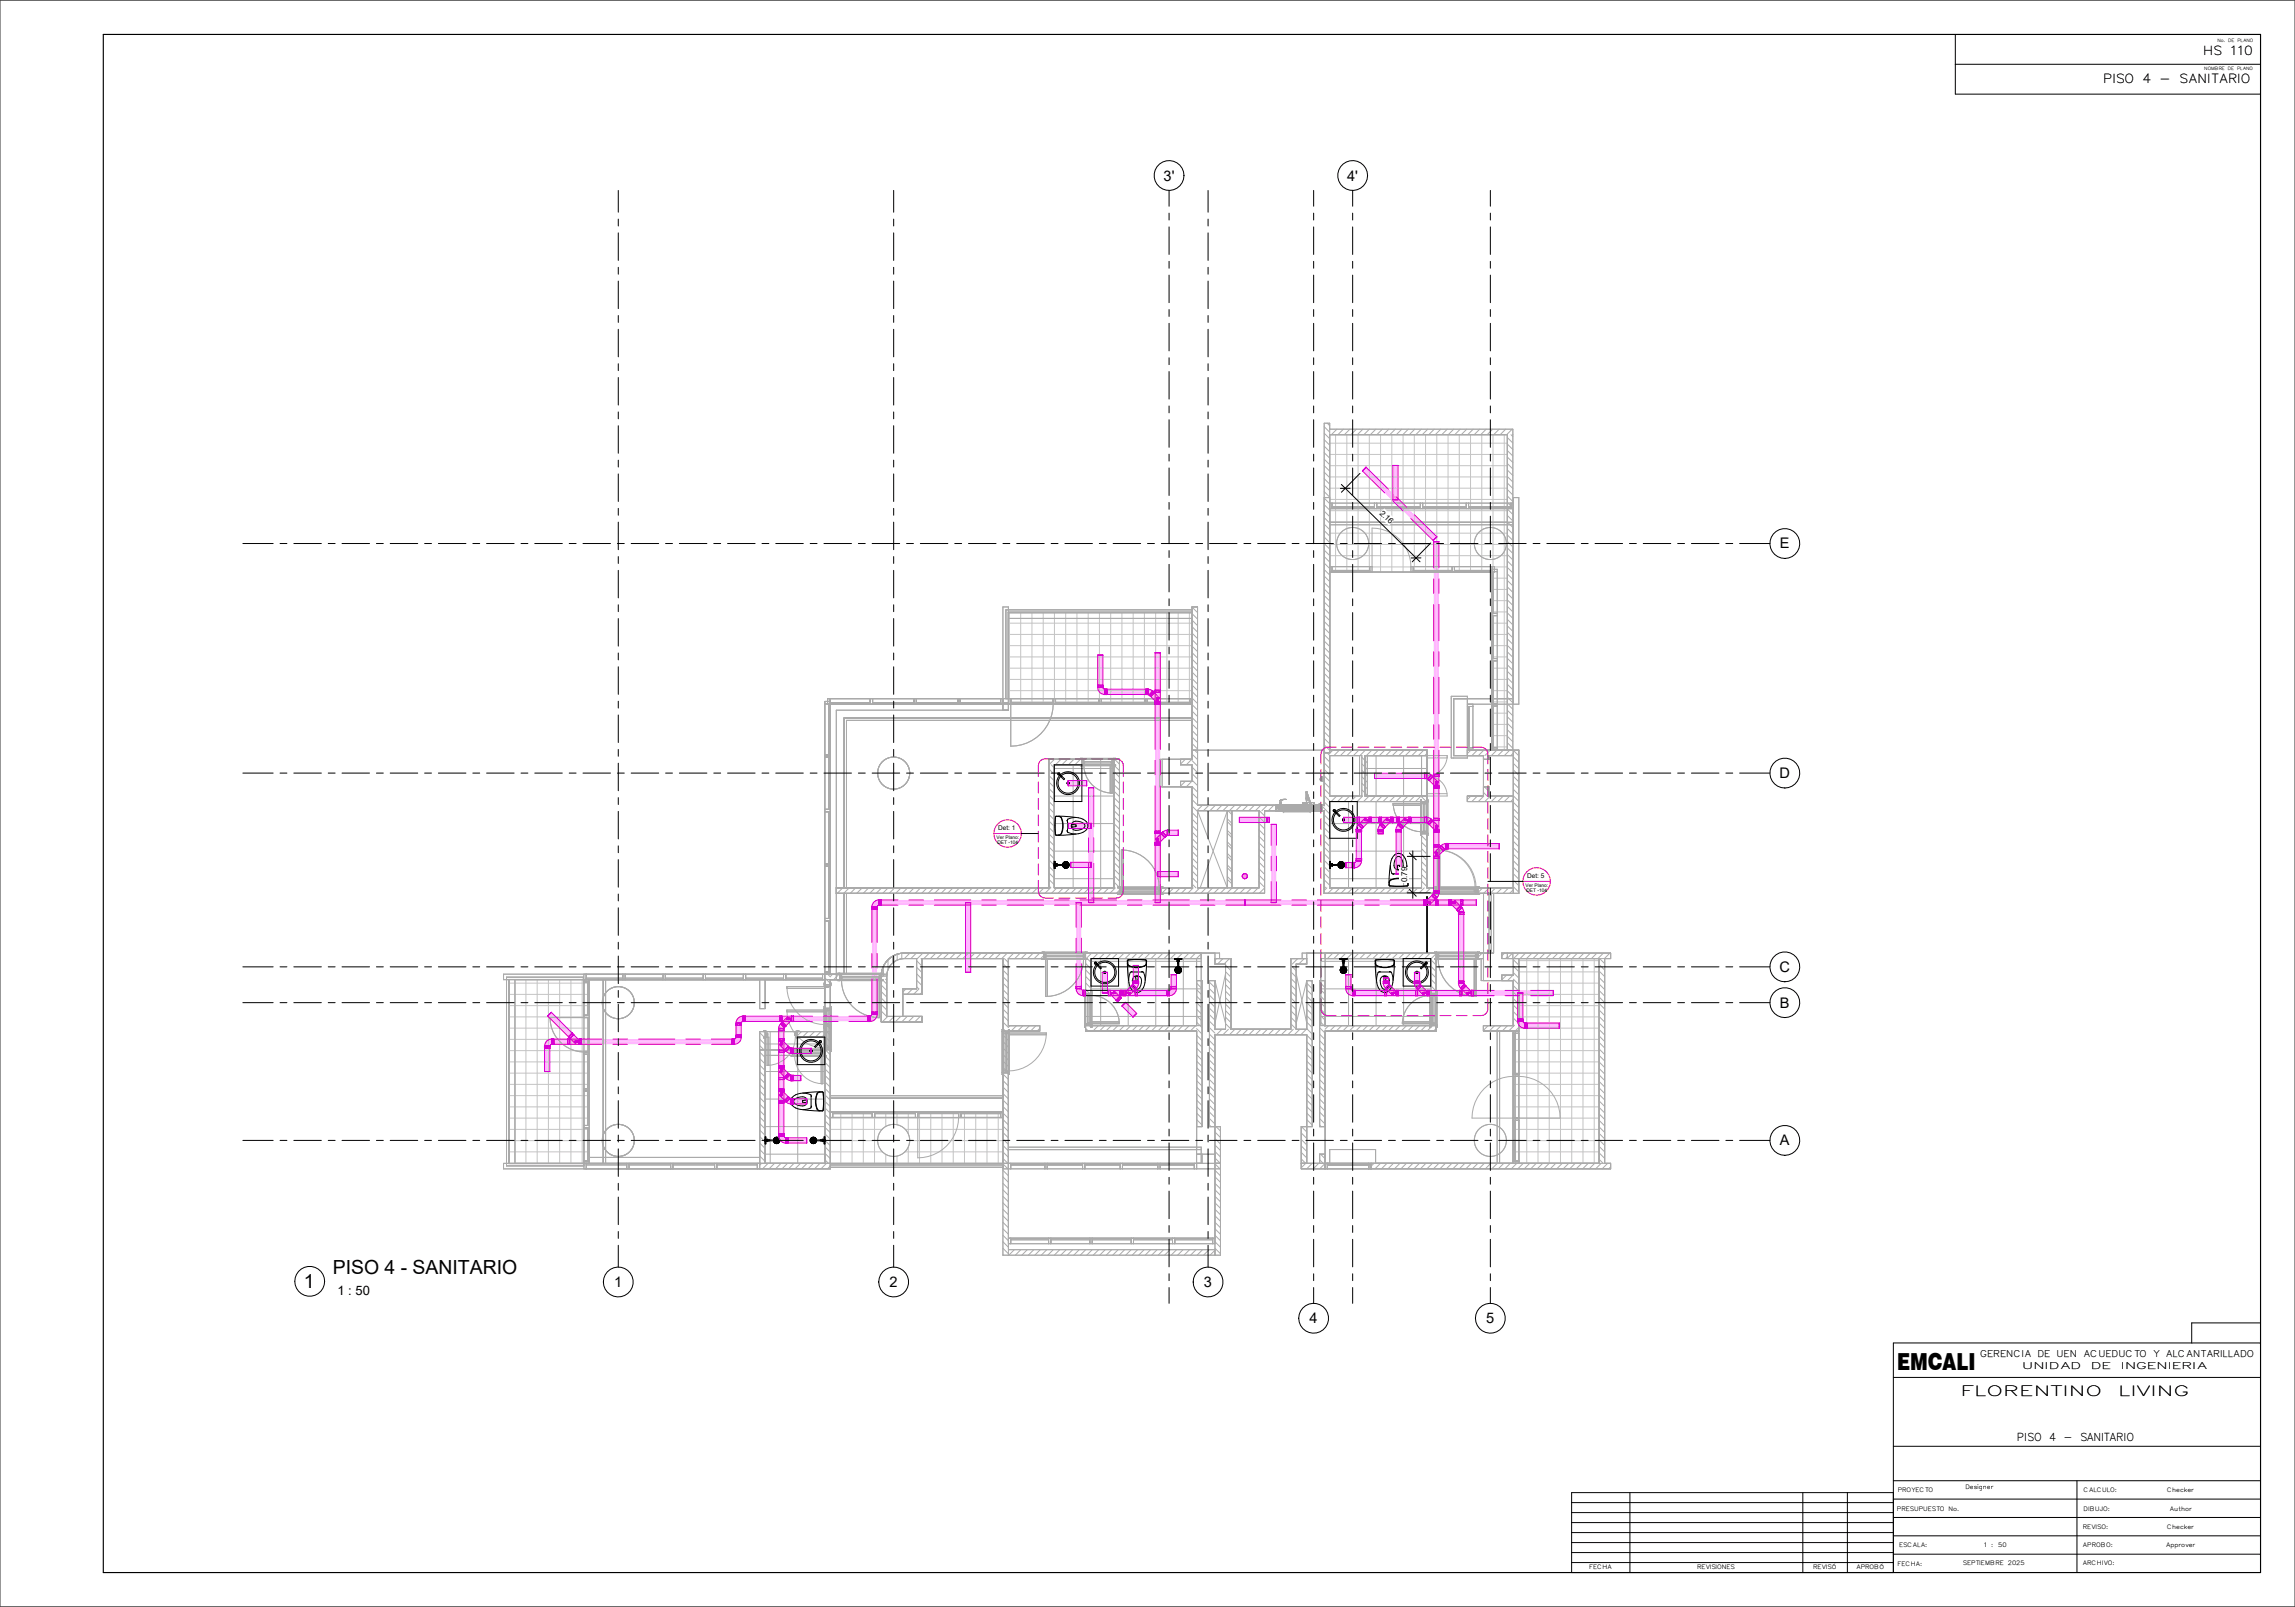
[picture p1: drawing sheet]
<svg xmlns="http://www.w3.org/2000/svg" width="1000mm" height="700mm" viewBox="0 0 1000 700" stroke-linecap="round" stroke-linejoin="round" font-family="sans-serif">
<defs><g id="words">
<text font-size="10.2" x="826.6" y="596.6">EMCALI</text>
<g font-size="8.5">
<text x="145" y="555">PISO 4 - SANITARIO</text>
<text x="132.4" y="561">1</text>
</g>
<g font-size="6.3">
<text x="507" y="78.6">3'</text>
<text x="587" y="78.6">4'</text>
<text x="775.5" y="238.9">E</text>
<text x="775.4" y="338.9">D</text>
<text x="775.4" y="423.3">C</text>
<text x="775.5" y="438.9">B</text>
<text x="775.5" y="498.9">A</text>
<text x="267.6" y="560.5">1</text>
<text x="387.6" y="560.5">2</text>
<text x="524.6" y="560.5">3</text>
<text x="570.6" y="576.3">4</text>
<text x="647.6" y="576.3">5</text>
</g>
<g font-size="6.2">
<text x="854.3" y="608.2">FLORENTINO</text>
<text x="923" y="608.2">LIVING</text>
</g>
<text font-size="5.6" x="147.1" y="564.2">1 : 50</text>
<g font-size="5.5">
<text x="960" y="23.8">HS 110</text>
<text x="916.4" y="36.2">PISO 4 - SANITARIO</text>
</g>
<text font-size="4.8" x="878.8" y="627.7">PISO 4 - SANITARIO</text>
<g font-size="4.1">
<text x="862.9" y="591.2">GERENCIA DE UEN ACUEDUCTO Y ALCANTARILLADO</text>
<text x="881.1" y="596.4">UNIDAD</text>
<text x="911.1" y="596.4">DE</text>
<text x="924.2" y="596.4">INGENIERIA</text>
</g>
<g font-size="3.5">
<text x="600.9" y="223.7" transform="rotate(45 600.9 223.7)">2.16</text>
<text x="613.1" y="384.3" transform="rotate(-90 613.1 384.3)">0.79</text>
</g>
<g font-size="2.8">
<text x="435" y="361.5">Det: 1</text>
<text x="665.5" y="382.4">Det: 5</text>
</g>
<g font-size="2.6">
<text x="826.9" y="650.1">PROYECTO</text>
<text x="856.4" y="648.5">Designer</text>
<text x="907.8" y="650">CALCULO:</text>
<text x="944.2" y="650">Checker</text>
<text x="826.6" y="658">PRESUPUESTO No.</text>
<text x="907.9" y="658.1">DIBUJO:</text>
<text x="945.3" y="658">Author</text>
<text x="907.6" y="666">REVISO:</text>
<text x="944.2" y="666">Checker</text>
<text x="827.5" y="673.9">ESCALA:</text>
<text x="864.4" y="673.8">1 : 50</text>
<text x="907.4" y="673.9">APROBO:</text>
<text x="943.7" y="674">Approver</text>
<text x="692.5" y="683.6">FECHA</text>
<text x="739.4" y="683.6">REVISIONES</text>
<text x="790.1" y="683.6">REVISÓ</text>
<text x="808.7" y="683.6">APROBÓ</text>
<text x="826.8" y="681.9">FECHA:</text>
<text x="855.3" y="681.8">SEPTIEMBRE 2025</text>
<text x="907.4" y="681.9">ARCHIVO:</text>
</g>
<g font-size="2.1">
<text x="434.2" y="365.4">Ver Plano:</text>
<text x="434.6" y="367.8">DET -104</text>
<text x="664.7" y="386.3">Ver Plano:</text>
<text x="665.1" y="388.7">DET -104</text>
</g>
<g font-size="1.9">
<text x="966.2" y="18.2">No. DE PLANO</text>
<text x="960.5" y="30.6">NOMBRE DE PLANO</text>
</g>
</g></defs>
<circle cx="542.4" cy="381.6" r="1.14" fill="#ff83ff"/>
<g fill="#ffb7ff">
<path d="M606.9 202.7h1.1v13.4l-1.1-1.2z"/>
<path d="M608 202.7h1.2v14.5l-1.2-1.1z"/>
</g>
<path d="M620.7 336.8h.9v1.1l-.9 .1z" fill="#ff59ff"/>
<path d="M598.9 336.8h21.8v1.1l-21.8 .1z" fill="#ffb7ff"/>
<path d="M620.7 338h.9v1.1h-.9z" fill="#ff59ff"/>
<path d="M598.9 338h21.8v1.1h-21.8z" fill="#ffb7ff"/>
<path d="M630.1 368.6h.9v1.1h-.9z" fill="#ff59ff"/>
<path d="M631 368.6h22.3v1.1h-22.3z" fill="#ffb7ff"/>
<path d="M630.1 367.5h.9v1.1h-.9z" fill="#ff59ff"/>
<path d="M631 367.5h22.3v1.1h-22.3z" fill="#ffb7ff"/>
<path d="M600.5 361.4h1.1v.9h-1.1z" fill="#ff59ff"/>
<path d="M600.5 362.3h1.1v.9h-1.1z" fill="#ffb7ff"/>
<path d="M601.6 361.4h1.2v.9h-1.2z" fill="#ff59ff"/>
<path d="M601.6 362.3h1.1l.1 .9h-1.2z" fill="#ffb7ff"/>
<path d="M608.3 361.4h1.1v.9h-1.1z" fill="#ff59ff"/>
<path d="M608.3 362.3h1.1v18.3h-1.1z" fill="#ffb7ff"/>
<path d="M609.4 361.4h1.2v.9h-1.2z" fill="#ff59ff"/>
<path d="M609.4 362.3h1.2v18.3h-1.2z" fill="#ffb7ff"/>
<path d="M589.3 376.8h.8v1.2h-.8z" fill="#ff59ff"/>
<path d="M586.4 376.8h2.9v1.2h-2.9z" fill="#ffb7ff"/>
<path d="M589.3 375.7h.8v1.1h-.8z" fill="#ff59ff"/>
<path d="M586.4 375.7h2.9v1.1h-2.9z" fill="#ffb7ff"/>
<path d="M592.1 374v.9h1.1v-.9zM592.1 361.4v.9h1.1v-.9z" fill="#ff59ff"/>
<path d="M592.1 362.3h1.1v11.7h-1.1z" fill="#ffb7ff"/>
<path d="M591 374v.9h1.1v-.9zM591 361.4v.9h1.1v-.9z" fill="#ff59ff"/>
<path d="M591 362.3h1.1v11.7h-1.1z" fill="#ffb7ff"/>
<path d="M591.4 356h.9v1.1h-.9z" fill="#ff59ff"/>
<path d="M585.4 356h6v1.1h-6z" fill="#ffb7ff"/>
<path d="M591.4 357.1h.9v1.2h-.9z" fill="#ff59ff"/>
<path d="M585.4 357.1h6v1.2h-6z" fill="#ffb7ff"/>
<path d="M606.9 216.5l1.1 1.2h-1.1z" fill="#ff83ff"/>
<path d="M594.4 204.3l12.5 12.2v1.2h1.1l17.3 16.9-.8 .8-30.9-30.3z" fill="#ffb7ff"/>
<path d="M606.9 215l2.3 2.2v.5h-1.2l-1.1-1.2z" fill="#ff83ff"/>
<path d="M608 217.7l17.3 16.9 .8-.8-16.9-16.6v.5zM595.2 203.5l-.8 .8 12.5 12.2v-1.6z" fill="#ffb7ff"/>
<path d="M625.8 388v.9h1.2v-.9zM625.8 373v.9h1.2v-.9z" fill="#ff59ff"/>
<path d="M625.8 373.9h1.2v14.1h-1.2z" fill="#ffb7ff"/>
<path d="M624.7 388v.9h1.1v-.9zM624.7 373v.9h1.1v-.9z" fill="#ff59ff"/>
<g fill="#ffb7ff">
<path d="M624.7 373.9h1.1v14.1h-1.1z"/>
<path d="M540.1 357.1h11.9v1.2h-11.9z"/>
<path d="M540.1 356h11.9v1.1h-11.9z"/>
<path d="M552.1 357.1h1v1.2h-1z"/>
<path d="M552.1 356h1v1.1h-1z"/>
</g>
<path d="M553.9 392l1.1 .2z" fill="#ff83ff"/>
<path d="M553.9 359.1h1.1v32.9h-1.1z" fill="#ffb7ff"/>
<path d="M555 392h1.1z" fill="#ff83ff"/>
<path d="M555 359.1h1.2v32.9h-1.2z" fill="#ffb7ff"/>
<path d="M344.7 469.6h.9v1.1h-.9z" fill="#ff59ff"/>
<path d="M345.6 469.6h3.3v1.1h-3.3z" fill="#ffb7ff"/>
<path d="M344.7 468.4h.9v1.2h-.9z" fill="#ff59ff"/>
<path d="M345.6 468.4h3.3v1.2h-3.3z" fill="#ffb7ff"/>
<path d="M344.7 457.8l.9-.1v1.2h-.9z" fill="#ff59ff"/>
<path d="M345.6 457.7h7.8v1.2h-7.8z" fill="#ffb7ff"/>
<path d="M344.7 456.6h.9v1.1h-.9z" fill="#ff59ff"/>
<path d="M345.6 456.6h7.8v1.1h-7.8z" fill="#ffb7ff"/>
<path d="M237.3 455.7h1.1v.9h-1.1z" fill="#ff59ff"/>
<path d="M237.3 456.6h1.1v10.1h-1.1z" fill="#ffb7ff"/>
<path d="M238.4 455.7h1.2v.9h-1.2z" fill="#ff59ff"/>
<path d="M238.4 456.6h1.2v10.1h-1.2z" fill="#ffb7ff"/>
<path d="M620.5 392h.9v1.1h-.9z" fill="#ff59ff"/>
<path d="M553.9 392h2.3v1.1h-2.3z" fill="#ff83ff"/>
<path d="M542.5 392v1.1h11.4v-1.1zM556.2 392v1.1h64.3v-1.1z" fill="#ffb7ff"/>
<path d="M620.5 393.1h.9v1.2h-.9z" fill="#ff59ff"/>
<path d="M542.5 393.1h78v1.2h-78z" fill="#ffb7ff"/>
<path d="M383 392h.9v1.1h-.9z" fill="#ff59ff"/>
<path d="M503.3 392v1.1h2.3v-1.1zM474.3 392v1.1h2.3v-1.1z" fill="#ff83ff"/>
<path d="M383.9 392v1.1h90.4v-1.1zM476.6 392v1.1h26.7v-1.1zM505.6 392v1.1h36.8v-1.1z" fill="#ffb7ff"/>
<path d="M383 393.1h.9v1.2h-.9z" fill="#ff59ff"/>
<path d="M420.7 393.1v1.2h2.3v-1.2zM468.9 393.1v1.2h2.3v-1.2z" fill="#ff83ff"/>
<path d="M383.9 393.1v1.2h36.8v-1.2zM423 393.1v1.2h45.9v-1.2zM471.2 393.1v1.2h71.2v-1.2z" fill="#ffb7ff"/>
<path d="M379.9 440.9v.9h1.1v-.9zM379.9 395.1v.9h1.1v-.9z" fill="#ff59ff"/>
<path d="M379.9 396h1.1v44.9h-1.1z" fill="#ffb7ff"/>
<path d="M381 440.9v.9h1.2v-.9zM381 395.1v.9h1.2v-.9z" fill="#ff59ff"/>
<path d="M381 396h1.2v44.9h-1.2z" fill="#ffb7ff"/>
<path d="M378.2 443.8v1.1h.9v-1.1zM344.9 443.8v1.1h.9v-1.1z" fill="#ff59ff"/>
<path d="M345.8 443.8h32.4v1.1h-32.4z" fill="#ffb7ff"/>
<path d="M344.9 442.6v1.2h.9v-1.2zM378.2 442.6v1.2h.9v-1.2z" fill="#ff59ff"/>
<path d="M345.8 442.6h32.4v1.2h-32.4z" fill="#ffb7ff"/>
<path d="M321.8 450.9v.9h1.2v-.9zM321.8 445.7v.9h1.2v-.9z" fill="#ff59ff"/>
<path d="M321.8 446.6h1.2v4.3h-1.2z" fill="#ffb7ff"/>
<path d="M320.7 450.9v.9h1.1v-.9zM320.7 445.7v.9h1.1v-.9z" fill="#ff59ff"/>
<path d="M320.7 446.6h1.1v4.3h-1.1z" fill="#ffb7ff"/>
<path d="M252.4 452.6v1.1h.9v-1.1zM319 452.6v1.1h.9v-1.1z" fill="#ff59ff"/>
<path d="M253.3 452.6h65.7v1.1h-65.7z" fill="#ffb7ff"/>
<path d="M319 453.7v1.2h.9v-1.2zM252.4 453.8v1.1h.9v-1.2z" fill="#ff59ff"/>
<path d="M253.3 453.7h65.7v1.2h-65.7z" fill="#ffb7ff"/>
<path d="M248.5 450.8l.8-.8 .7 .6-.8 .9z" fill="#ff59ff"/>
<path d="M240.3 440.9l9 9.1-.8 .8-9.1-9.1z" fill="#ffb7ff"/>
<path d="M248.5 450.8l.7 .7-.9 .8-.6-.7z" fill="#ff59ff"/>
<path d="M238.6 442.6l.8-.9 9.1 9.1-.8 .8z" fill="#ffb7ff"/>
<path d="M344.7 479.8l.9-.1v1.2h-.9z" fill="#ff59ff"/>
<path d="M345.6 479.7h5.9v1.2h-5.9z" fill="#ffb7ff"/>
<path d="M344.7 478.6h.9v1.1h-.9z" fill="#ff59ff"/>
<path d="M345.6 478.6h5.9v1.1h-5.9z" fill="#ffb7ff"/>
<path d="M340.4 493.9v.9h1.2v-.9zM340.4 479.5v.9h1.2v-.9z" fill="#ff59ff"/>
<path d="M340.4 480.4h1.2v13.5h-1.1z" fill="#ffb7ff"/>
<path d="M339.3 493.9v.9h1.1v-.9zM339.3 479.5v.9h1.1v-.9z" fill="#ff59ff"/>
<path d="M339.3 480.4h1.1v13.5h-1.1z" fill="#ffb7ff"/>
<path d="M342.4 496.7h.9v1.2h-.9z" fill="#ff59ff"/>
<path d="M343.3 496.7h8.2v1.2h-8.2z" fill="#ffb7ff"/>
<path d="M342.4 495.6h.9v1.1h-.9z" fill="#ff59ff"/>
<g fill="#ffb7ff">
<path d="M343.3 495.6h8.2v1.1h-8.2z"/>
<path d="M488.9 438.2l.8-.8 4.8 4.8-.8 .8z"/>
<path d="M490.5 436.6l4.8 4.8-.8 .8-4.8-4.8z"/>
</g>
<path d="M511.4 429.7h1.2v.9h-1.2z" fill="#ff59ff"/>
<path d="M511.4 424.5h1.2v5.2h-1.2z" fill="#ffb7ff"/>
<path d="M510.3 429.7h1.1v.9h-1.1z" fill="#ff59ff"/>
<g fill="#ffb7ff">
<path d="M510.3 424.5h1.1v5.2h-1.1z"/>
<path d="M480.3 423.5h1.1v9h-1.1z"/>
<path d="M481.4 423.5h1.2v9h-1.2z"/>
</g>
<path d="M494.9 427.4h1.2v.9h-1.1z" fill="#ff59ff"/>
<path d="M494.9 420.5h1.2v6.9h-1.2z" fill="#ffb7ff"/>
<path d="M493.8 427.4h1.1v.9h-1.1z" fill="#ff59ff"/>
<path d="M493.8 420.5h1.1v6.9h-1.1z" fill="#ffb7ff"/>
<path d="M470 429.7h1.2v.9h-1.2z" fill="#ff59ff"/>
<path d="M470 394.2l1 .1z" fill="#ff83ff"/>
<path d="M470 394.3h1.2v35.4h-1.2z" fill="#ffb7ff"/>
<path d="M468.9 429.7h1.1v.9h-1.1z" fill="#ff59ff"/>
<path d="M469 394.3h1z" fill="#ff83ff"/>
<path d="M468.9 394.3h1.1v35.4h-1.1z" fill="#ffb7ff"/>
<path d="M421.8 394.3h.8z" fill="#ff83ff"/>
<path d="M421.8 394.3h1.2v29.2h-1.2z" fill="#ffb7ff"/>
<path d="M421 394.3h.8z" fill="#ff83ff"/>
<path d="M420.7 394.3h1.1v29.2h-1.1z" fill="#ffb7ff"/>
<path d="M505.5 379.7l.1 1z" fill="#ff83ff"/>
<path d="M505.6 379.6h7.8v1.1h-7.8z" fill="#ffb7ff"/>
<path d="M505.5 380.7l.1 1.1z" fill="#ff83ff"/>
<path d="M505.6 380.7h7.8v1.2h-7.8z" fill="#ffb7ff"/>
<path d="M479.4 298.5h1.2v.9h-1.2z" fill="#ff59ff"/>
<path d="M479.4 285.3h1.2v13.2h-1.1z" fill="#ffb7ff"/>
<path d="M478.3 298.5h1.1v.9h-1.1z" fill="#ff59ff"/>
<path d="M478.3 285.3h1.1v13.2h-1.1z" fill="#ffb7ff"/>
<path d="M499.3 300.2v1.1h.9v-1.1zM481.4 300.2v1.1h.9v-1.1z" fill="#ff59ff"/>
<path d="M482.3 300.2h17v1.1h-17z" fill="#ffb7ff"/>
<path d="M499.3 301.3v1.2h.9v-1.2zM481.4 301.3v1.2h.9v-1.2z" fill="#ff59ff"/>
<path d="M482.3 301.4l17-.1v1.2h-17z" fill="#ffb7ff"/>
<path d="M504.4 362.1l.1 .9h1.1v-.9zM504.4 305.8v.9h1.2v-.9z" fill="#ff59ff"/>
<path d="M504.4 306.7h1.2v55.4h-1.2z" fill="#ffb7ff"/>
<path d="M503.3 362.1v.9h1.1v-.9zM503.3 305.8v.9h1.1v-.9z" fill="#ff59ff"/>
<path d="M503.3 306.7h1.1v55.4h-1.1z" fill="#ffb7ff"/>
<path d="M474.3 376.7v.9z" fill="#ff83ff"/>
<path d="M466.5 376.7h7.8v1.2h-7.8z" fill="#ffb7ff"/>
<path d="M474.3 375.9v.8z" fill="#ff83ff"/>
<path d="M466.5 375.6h7.8v1.1h-7.8z" fill="#ffb7ff"/>
<path d="M474.3 359.7v1z" fill="#ff83ff"/>
<path d="M465.5 359.7h8.8v1.2h-8.8z" fill="#ffb7ff"/>
<path d="M474.3 358.8v.9z" fill="#ff83ff"/>
<g fill="#ffb7ff">
<path d="M465.5 358.6h8.8v1.1h-8.8z"/>
<path d="M465.4 341.1h8.1v1.2h-8.1z"/>
<path d="M465.4 340h8.1v1.1h-8.1z"/>
</g>
<path d="M474.4 392h1zM474.3 375.6v2.3h1.1v-2.3zM474.3 358.6v2.3h1.1v-2.3z" fill="#ff83ff"/>
<path d="M474.3 377.9v14.1h1.1v-14.1zM474.3 360.9v14.7h1.1v-14.7zM474.3 343.1v15.5h1.1v-15.5z" fill="#ffb7ff"/>
<path d="M475.4 392h1z" fill="#ff83ff"/>
<path d="M475.4 343.1h1.2v48.9h-1.2z" fill="#ffb7ff"/>
<path d="M508.7 362.8l.9-.1v1.2h-.9z" fill="#ff59ff"/>
<path d="M509.6 362.7h3.8v1.2h-3.8z" fill="#ffb7ff"/>
<path d="M508.7 361.6h.9v1.1h-.9z" fill="#ff59ff"/>
<path d="M509.6 361.6h3.8v1.1h-3.8z" fill="#ffb7ff"/>
<path d="M664.4 445.6h.9v1.1h-.9z" fill="#ff59ff"/>
<path d="M665.3 445.6h14.1v1.1h-14.1z" fill="#ffb7ff"/>
<path d="M664.4 446.7h.9v1.2h-.9z" fill="#ff59ff"/>
<path d="M665.3 446.8l14.1-.1v1.2h-14.1z" fill="#ffb7ff"/>
<path d="M662.4 443.9h1.2v.9h-1.2z" fill="#ff59ff"/>
<path d="M662.4 433.6l1.1 .1z" fill="#ff83ff"/>
<path d="M662.4 433.7h1.2v10.2h-1.2z" fill="#ffb7ff"/>
<path d="M661.3 443.9h1.1v.9h-1.1z" fill="#ff59ff"/>
<path d="M661.3 433.6l1.1 .1z" fill="#ff83ff"/>
<path d="M661.3 433.7h1.1v10.2h-1.1z" fill="#ffb7ff"/>
<path d="M635.5 427.4v.9h1.2v-.9zM635.5 397.4v.9h1.2v-.9z" fill="#ff59ff"/>
<path d="M635.5 398.3h1.2v29.1h-1.2z" fill="#ffb7ff"/>
<path d="M636.7 427.4v.9h1.1v-.9zM636.7 397.4v.9h1.1v-.9z" fill="#ff59ff"/>
<path d="M636.7 398.3h1.1v29.1h-1.1z" fill="#ffb7ff"/>
<path d="M603.9 427.4h1.2v.9h-1.1z" fill="#ff59ff"/>
<path d="M603.9 425.9h1.2v1.5h-1.2z" fill="#ffb7ff"/>
<path d="M602.8 427.4h1.1v.9h-1.1z" fill="#ff59ff"/>
<path d="M602.8 425.9h1.1v1.5h-1.1z" fill="#ffb7ff"/>
<path d="M617.4 427.4h1.2v.9h-1.1z" fill="#ff59ff"/>
<path d="M617.4 423.5h1.2v3.9h-1.2z" fill="#ffb7ff"/>
<path d="M616.3 427.4h1.1v.9h-1.1z" fill="#ff59ff"/>
<path d="M616.3 423.5h1.1v3.9h-1.1z" fill="#ffb7ff"/>
<path d="M587.5 429.7h1.2v.9h-1.2z" fill="#ff59ff"/>
<path d="M587.5 424.5h1.2v5.2h-1.2z" fill="#ffb7ff"/>
<path d="M586.4 429.7h1.1v.9h-1.1z" fill="#ff59ff"/>
<path d="M586.4 424.5h1.1v5.2h-1.1z" fill="#ffb7ff"/>
<path d="M625.7 341.3h.2zM625.7 340.9l.3 .2v-.2l-.2 .2zM625.7 340.6a.18 .18 0 0 0 .3 0 .18 .18 0 0 0-.3 0zM625.7 340.6l.2 .1z" fill="#ff3cff"/>
<path d="M625.5 341.1l.3 .2zM626 340.9l-.2 .3zM625.6 340.9l.2 .3zM625.7 340.9l.1 .2zM625.9 340.9l-.1 .2zM625.7 340.5l.1 .3zM625.9 340.5l-.1 .3zM624.3 338.3l-1.5 1.7z" fill="#ff56ff"/>
<path d="M624.7 338.7v3.2l.3 .3 .7-.7-.2-.4 .5 .1 .6-.6zM625.7 340.9l.3 .2-.3 .1zM625.6 340.6a.2 .2 0 0 1 .4 0 .2 .2 0 0 1-.4 0z" fill="#ff7cff"/>
<path d="M624.4 338.4l.3 .3v3.2l-1.9-1.9z" fill="#ffb2ff"/>
<path d="M624.7 342.3l2.3 .1zM625.7 342.2l.3 .1zM625.7 341.7l.3 .1zM624.7 338.2l2.3 .1z" fill="#ff56ff"/>
<path d="M625.8 341.9l.2 .1zM625.8 341.6l.2-.1z" fill="#ff7cff"/>
<g fill="#ffb2ff">
<path d="M624.7 338.3v.4l1.9 1.9-.6 .9v.5h-.4v-.4l-.6 .6-.3-.3v.4h2.3v-4zM625.7 342h.3zM625.7 342l.3 .3h-.4z"/>
<path d="M627 342.4v.9zM624.6 342.4l.1 .9z"/>
<path d="M624.6 337.3l.1 .9zM627 337.3v.9z"/>
</g>
<path d="M622.1 339.3l.6 .6zM623.7 337.7l.6 .7z" fill="#ff56ff"/>
<path d="M622.1 339.4l.6 .6zM623.8 337.7l.5 .6z" fill="#ffb2ff"/>
<path d="M624.7 337.3h1.1v.9h-1.1z" fill="#ff59ff"/>
<path d="M624.7 236h1.1v101.3h-1.1z" fill="#ffb7ff"/>
<path d="M625.8 337.3h1.2v.9h-1.1z" fill="#ff59ff"/>
<path d="M625.8 236h1.2v101.3h-1.2z" fill="#ffb7ff"/>
<path d="M621.6 336.9l.1 2.2z" fill="#ff56ff"/>
<path d="M620.7 339.1l.9 .1zM620.7 336.7l.9 .1z" fill="#ffb2ff"/>
<path d="M623.7 337.7l.6 .6-1.5 1.6-.7-.6z" fill="#ff56ff"/>
<path d="M623.7 337.7l-1.6 1.6z" fill="#ffb2ff"/>
<path d="M621.7 336.8l2 .9-1.6 1.6-.4-.2z" fill="#ffb2ff"/>
<path d="M625.7 360.5h.2zM625.7 360l.3 .3v-.3l-.2 .3zM625.7 359.8a.18 .18 0 0 0 .3 0 .18 .18 0 0 0-.3 0zM625.7 359.8l.2 .1z" fill="#ff3cff"/>
<path d="M625.5 360.3l.3 .2zM626 360l-.2 .4zM625.6 360.1l.2 .3zM625.7 360l.1 .3zM625.9 360l-.1 .3zM625.7 359.7l.1 .3zM625.9 359.7l-.1 .3zM624.3 357.5l-1.5 1.7z" fill="#ff56ff"/>
<path d="M624.7 357.9v3.2l.3 .3 .7-.7-.2-.4 .5 .1 .6-.6zM625.7 360l.3 .3-.3 .1zM625.6 359.8a.2 .2 0 0 1 .4 0 .2 .2 0 0 1-.4 0z" fill="#ff7cff"/>
<path d="M624.4 357.6l.3 .3v3.2l-1.9-1.9z" fill="#ffb2ff"/>
<path d="M624.7 361.5l2.3 .1zM625.7 361.4h.3zM625.7 360.9l.3 .1zM624.7 357.4h2.3z" fill="#ff56ff"/>
<path d="M625.8 361l.2 .1zM625.8 360.8l.2-.1z" fill="#ff7cff"/>
<g fill="#ffb2ff">
<path d="M624.7 357.4v.5l1.9 1.9-.6 .9v.4h-.4v-.3l-.6 .6-.3-.3v.4h2.3v-4.1zM625.7 361.1l.3 .1zM625.7 361.2l.3 .3h-.4z"/>
<path d="M627 361.6v.9zM624.6 361.6l.1 .9z"/>
<path d="M624.6 356.5l.1 .9zM627 356.5v.9z"/>
</g>
<path d="M622.1 358.5l.6 .6zM623.7 356.9l.6 .6z" fill="#ff56ff"/>
<path d="M622.1 358.6l.6 .6zM623.8 356.8l.5 .7z" fill="#ffb2ff"/>
<path d="M624.7 356.5v.9h1.1v-.9zM624.7 342.4v.9h1.1v-.9z" fill="#ff59ff"/>
<path d="M624.7 343.3h1.1v13.2h-1.1z" fill="#ffb7ff"/>
<path d="M625.8 356.5l.1 .9h1.1v-.9zM625.8 342.4v.9h1.2v-.9z" fill="#ff59ff"/>
<path d="M625.8 343.3h1.2v13.2h-1.2z" fill="#ffb7ff"/>
<path d="M621.6 356.1l.1 2.2z" fill="#ff56ff"/>
<path d="M620.7 358.3l.9 .1zM620.7 355.9l.9 .1z" fill="#ffb2ff"/>
<path d="M623.7 356.9l.6 .6-1.5 1.6-.7-.6z" fill="#ff56ff"/>
<path d="M623.7 356.9l-1.6 1.6z" fill="#ffb2ff"/>
<path d="M621.7 356l2 .9-1.6 1.6-.4-.2z" fill="#ffb2ff"/>
<path d="M625.7 372h.3zM625.7 371.5l.3 .3v-.3l-.2 .3zM625.7 371.3a.18 .18 0 0 0 .3 0 .18 .18 0 0 0-.3 0zM625.7 371.2l.2 .1z" fill="#ff3cff"/>
<path d="M625.6 371.8l.2 .1zM625.9 371.9l.3-.1zM625.6 371.5l.2 .3zM626 371.5l-.2 .3zM625.7 371.5l.1 .3zM625.9 371.5l-.1 .3zM625.7 371.1l.1 .4zM625.9 371.1l-.1 .4zM627.3 369l1.6 1.6z" fill="#ff56ff"/>
<path d="M625 371.3l.6 .5h.6l-.2 .3 .6 .8 .4-.4v-3.2zM625.6 371.5l.4 .2zM625.6 371.3a.2 .2 0 0 1 .4 0 .2 .2 0 0 1-.4 0z" fill="#ff7cff"/>
<path d="M627.3 369l1.6 1.6-1.9 1.9v-3.2z" fill="#ffb2ff"/>
<path d="M624.7 373h2.3zM625.7 372.8l.3 .1zM625.7 372.3l.3 .1zM624.7 368.8l2.3 .1z" fill="#ff56ff"/>
<path d="M625.8 372.5l.2 .1zM625.6 372.1l.2 .1zM625.5 371.8l.2 .1z" fill="#ff7cff"/>
<g fill="#ffb2ff">
<path d="M624.7 368.9v4.1h2.3v-.5l-.4 .4-.6-.6v.3h-.4l.1-.6-.7-.7 2-2v-.4zM625.7 372.6l.3 .3h-.4z"/>
<path d="M627 373v.9zM624.6 373l.1 .9z"/>
<path d="M624.6 367.9l.1 .9zM627 367.9v.9z"/>
</g>
<path d="M629.5 369.9l-.6 .7zM627.9 368.3l-.6 .7z" fill="#ff56ff"/>
<path d="M629.6 370l-.6 .6zM627.9 368.3l-.6 .7z" fill="#ffb2ff"/>
<path d="M624.7 367.9v.9h1.1v-.9zM624.7 361.6v.9h1.1v-.9z" fill="#ff59ff"/>
<path d="M624.7 362.5h1.1v5.4h-1.1z" fill="#ffb7ff"/>
<path d="M625.8 367.9v.9h1.2v-.9zM625.8 361.6v.9h1.2v-.9z" fill="#ff59ff"/>
<path d="M625.8 362.5h1.2v5.4h-1.2z" fill="#ffb7ff"/>
<path d="M630 367.6v2.1z" fill="#ff56ff"/>
<path d="M630.1 369.7l.9 .1zM630.1 367.4h.9z" fill="#ffb2ff"/>
<path d="M628 368.4l1.5 1.5-.6 .7-1.5-1.6z" fill="#ff56ff"/>
<path d="M628 368.3l1.6 1.7z" fill="#ffb2ff"/>
<path d="M628 368.3l2-.8v2.2l-.4 .2z" fill="#ffb2ff"/>
<path d="M612.3 357l.3 .2-.3 .1 .3-.1zM611.9 357.1a.2 .2 0 0 0 .4 0 .2 .2 0 0 0-.4 0zM612.8 357v.3zM612 357.1l.2 .1z" fill="#ff3cff"/>
<path d="M609.8 358.6l1.6 1.6zM612.8 357.1l-.2 .4zM612.3 357.3l.4-.1zM611.9 357.2l.4 .1zM612.4 357.3l.2-.1zM612 357a.15 .15 0 0 0 .3 0 .15 .15 0 0 0-.3 0zM612.3 357l.3 .1zM612.7 356.9l.1 .2zM612.3 357l.4 .1z" fill="#ff56ff"/>
<path d="M610.1 358.3h3.3l.3-.3-.7-.7-.4 .2 .1-.6-.6-.6zM612.3 356.9l.3 .4h-.3l.3-.2zM611.9 357.2a.2 .2 0 0 1 .4 0 .2 .2 0 0 1-.4 0z" fill="#ff7cff"/>
<path d="M609.9 358.6l.2-.3h3.3l-1.9 1.9z" fill="#ffb2ff"/>
<path d="M609.7 356v2.3zM613.8 356v2.3zM613.6 357l.2 .3zM613.1 357l.2 .3z" fill="#ff56ff"/>
<path d="M613.3 357.1l.1 .2zM613 356.9l.1 .2zM612.6 356.8l.2 .2z" fill="#ff7cff"/>
<g fill="#ffb2ff">
<path d="M609.7 356v2.3h.4l2-2 .9 .7 .4-.1v.4h-.3l.6 .7-.3 .3h.4v-2.3zM613.4 357l.1 .3zM613.5 357l.3-.1v.4z"/>
<path d="M613.9 358.3l.9 .1zM613.9 355.9l.9 .1z"/>
<path d="M608.8 358.3l.9 .1zM608.8 355.9l.9 .1z"/>
</g>
<path d="M611.4 360.2l-.6 .7zM609.8 358.6l-.6 .7z" fill="#ff56ff"/>
<path d="M611.4 360.3l-.6 .6zM609.1 359.2l.7-.6z" fill="#ffb2ff"/>
<path d="M620.7 356v1.1h.9v-1.1zM613.9 356v1.1h.9v-1.1z" fill="#ff59ff"/>
<path d="M614.8 356h5.9v1.1h-5.9z" fill="#ffb7ff"/>
<path d="M620.7 357.1v1.2h.9v-1.2zM613.9 357.2v1.1h.9v-1.2z" fill="#ff59ff"/>
<path d="M614.8 357.1h5.9v1.2h-5.9z" fill="#ffb7ff"/>
<path d="M608.4 361.4l2.2-.1z" fill="#ff56ff"/>
<path d="M610.6 361.4v.9zM608.2 361.4l.1 .9z" fill="#ffb2ff"/>
<path d="M609.8 358.7l1.6 1.5-.6 .6-1.6-1.5z" fill="#ff56ff"/>
<path d="M609.2 359.3l1.6 1.6z" fill="#ffb2ff"/>
<path d="M609.1 359.3l1.7 1.6-.2 .4h-2.3z" fill="#ffb2ff"/>
<path d="M604.5 357l.3 .2-.3 .1 .3-.1zM604.1 357.1a.2 .2 0 0 0 .4 0 .2 .2 0 0 0-.4 0zM605 357v.3zM604.2 357.1l.2 .1z" fill="#ff3cff"/>
<path d="M602 358.6l1.6 1.6zM604.9 357.1l-.1 .4zM604.5 357.3l.4-.1zM604.1 357.2l.3 .1zM604.5 357.3l.3-.1zM604.8 356.9l.1 .2zM604.2 357a.15 .15 0 0 0 .3 0 .15 .15 0 0 0-.3 0zM604.5 357l.3 .1zM604.5 357l.4 .1z" fill="#ff56ff"/>
<path d="M602.3 358.3h3.3l.3-.3-.8-.7-.3 .2 .1-.6-.6-.6zM604.5 356.9l.3 .4h-.3l.3-.2zM604.1 357.2a.2 .2 0 0 1 .4 0 .2 .2 0 0 1-.4 0z" fill="#ff7cff"/>
<path d="M602 358.6l.3-.3h3.3l-2 1.9z" fill="#ffb2ff"/>
<path d="M601.8 356l.1 2.3zM606 356v2.3zM605.8 357l.1 .3zM605.3 357l.2 .3z" fill="#ff56ff"/>
<path d="M605.5 357.1l.1 .2zM605.2 356.9l.1 .2zM604.8 356.8l.2 .2z" fill="#ff7cff"/>
<g fill="#ffb2ff">
<path d="M601.9 356v2.3h.4l2-2 .8 .7 .5-.1v.4h-.3l.6 .7-.3 .3h.4v-2.3zM605.6 357l.1 .3zM605.7 357l.2-.1v.4z"/>
<path d="M606 358.3l.9 .1zM606 355.9l.9 .1z"/>
<path d="M600.9 358.3l.9 .1zM600.9 355.9l.9 .1z"/>
</g>
<path d="M603.6 360.2l-.6 .7zM602 358.6l-.6 .7z" fill="#ff56ff"/>
<path d="M603.6 360.3l-.6 .6zM601.3 359.2l.7-.6z" fill="#ffb2ff"/>
<path d="M606 356v1.1h.9v-1.1zM608.8 356v1.1h.9v-1.1z" fill="#ff59ff"/>
<path d="M606.9 356h1.9v1.1h-1.9z" fill="#ffb7ff"/>
<path d="M608.8 357.1v1.2h.9v-1.2zM606 357.2v1.1h.9v-1.2z" fill="#ff59ff"/>
<path d="M606.9 357.1h1.9v1.2h-1.9z" fill="#ffb7ff"/>
<path d="M600.5 361.4l2.3-.1z" fill="#ff56ff"/>
<path d="M602.8 361.4v.9zM600.4 361.4l.1 .9z" fill="#ffb2ff"/>
<path d="M602 358.7l1.6 1.5-.7 .6-1.5-1.5z" fill="#ff56ff"/>
<path d="M601.3 359.3l1.6 1.6z" fill="#ffb2ff"/>
<path d="M601.3 359.3l1.6 1.6-.1 .4h-2.3z" fill="#ffb2ff"/>
<path d="M591 374.9h2.2z" fill="#ff56ff"/>
<path d="M591 374.6v.3zM593.2 374.6l.1 .3z" fill="#ff7cff"/>
<path d="M590.9 374l.1 .9zM593.3 374v.9z" fill="#ffb2ff"/>
<path d="M590.2 375.7l-.1 2.2z" fill="#ff56ff"/>
<path d="M589.3 378l.8 .1zM589.3 375.6l.8 .1z" fill="#ffb2ff"/>
<path d="M591 375l-.8 .7v2.3a2.97 2.97 0 0 0 3-3.1zM593.2 374.9v.4z" fill="#ffb2ff"/>
<path d="M595 357l.3 .2-.3 .1 .3-.1zM594.6 357.1a.2 .2 0 0 0 .4 0 .2 .2 0 0 0-.4 0zM595.5 357v.3zM594.7 357.1l.2 .1z" fill="#ff3cff"/>
<path d="M592.5 358.6l1.6 1.6zM595.4 357.1l-.1 .4zM595 357.3l.3-.1zM594.6 357.2h.3zM595.3 356.9l.1 .2zM594.7 357a.15 .15 0 0 0 .3 0 .15 .15 0 0 0-.3 0zM595 357l.3 .1zM595 357l.3 .1z" fill="#ff56ff"/>
<path d="M592.8 358.3h3.3l.3-.3-.8-.7-.3 .2v-.6l-.5-.6zM595 356.9l.3 .4h-.3l.3-.1zM594.6 357.2a.2 .2 0 0 1 .4 0 .2 .2 0 0 1-.4 0z" fill="#ff7cff"/>
<path d="M592.5 358.6l.3-.3h3.2l-1.9 1.9z" fill="#ffb2ff"/>
<path d="M592.3 356l.1 2.3zM596.5 356v2.3zM596.3 357l.1 .3zM595.8 357l.2 .3z" fill="#ff56ff"/>
<path d="M596 357.1l.1 .2zM595.7 356.9v.2zM595.3 356.8l.2 .2z" fill="#ff7cff"/>
<g fill="#ffb2ff">
<path d="M592.4 356v2.3h.4l2-2 .8 .7 .5-.1v.4h-.3l.6 .7-.4 .3h.5v-2.3zM596.1 357l.1 .3zM596.2 357l.2-.1v.4z"/>
<path d="M596.5 358.3l.9 .1zM596.5 355.9l.9 .1z"/>
<path d="M591.4 358.3l.9 .1zM591.4 355.9l.9 .1z"/>
</g>
<path d="M594.1 360.2l-.6 .7zM592.5 358.6l-.6 .7z" fill="#ff56ff"/>
<path d="M594.1 360.3l-.6 .6zM592.4 358.6l-.6 .7z" fill="#ffb2ff"/>
<path d="M596.5 356v1.1h.9v-1.1zM600.9 356v1.1h.9v-1.1z" fill="#ff59ff"/>
<path d="M597.4 356h3.5v1.1h-3.5z" fill="#ffb7ff"/>
<path d="M600.9 357.1v1.2h.9v-1.2zM596.5 357.2v1.1h.9v-1.2z" fill="#ff59ff"/>
<path d="M597.4 357.1h3.5v1.2h-3.5z" fill="#ffb7ff"/>
<path d="M591 361.4l2.2-.1z" fill="#ff56ff"/>
<path d="M593.2 361.4l.1 .9zM590.9 361.4l.1 .9z" fill="#ffb2ff"/>
<path d="M592.5 358.7l1.6 1.5-.7 .6-1.5-1.5z" fill="#ff56ff"/>
<path d="M591.8 359.3l1.6 1.6z" fill="#ffb2ff"/>
<path d="M591.8 359.3l1.6 1.6-.1 .4h-2.3z" fill="#ffb2ff"/>
<path d="M625.6 392v1.1h.9v-1.1zM631.4 392v1.1h.9v-1.1z" fill="#ff59ff"/>
<path d="M626.5 392h4.9v1.1h-4.9z" fill="#ffb7ff"/>
<path d="M625.6 393.2v1.1h.9v-1.2zM631.4 393.1v1.2h.9v-1.2z" fill="#ff59ff"/>
<path d="M626.5 393.1h4.9v1.2h-4.9z" fill="#ffb7ff"/>
<path d="M622.6 393.1l.3 .2-.2-.2 .2-.1zM623 393.1a.17 .17 0 0 0 .3 0 .17 .17 0 0 0-.3 0zM623.1 393.1l.1 .1zM622.4 393l.1 .3z" fill="#ff3cff"/>
<path d="M622.5 392.9v.2zM622.5 393.2l.1 .2zM622.6 393.2l.3 .1zM623 393.2l.3 .1zM622.7 393.2l.2 .1zM623 393l.3 .1zM622.7 393h.2zM622.6 393h.3zM623.8 390.1l1.6 1.6z" fill="#ff56ff"/>
<path d="M621.9 392l-.3 .3 .7 .7 .4-.2-.1 .5 .6 .7 1.9-2zM622.7 393h.2l-.2 .1 .2 .2zM623 393.2a.19 .19 0 0 1 .3 0 .19 .19 0 0 1-.3 0z" fill="#ff7cff"/>
<path d="M621.9 392l1.9-1.9 1.6 1.6-.3 .3z" fill="#ffb2ff"/>
<path d="M625.5 392v2.3zM621.4 392l.1 2.3zM621.5 393l.1 .3zM622 393l.1 .3z" fill="#ff56ff"/>
<path d="M622.5 393.3l.2 .2zM621.9 393.1l-.1 .2zM621.8 392.9l.1 .2z" fill="#ff7cff"/>
<g fill="#ffb2ff">
<path d="M621.5 392v2.3h4v-2.3h-.4l-1.9 2-.9-.7h-.5v-.4h.4l-.6-.6 .3-.3zM621.8 393v.3zM621.5 392.9l.3 .4h-.3z"/>
<path d="M620.5 394.3l.9 .1zM620.5 391.9l.9 .1z"/>
<path d="M625.6 394.3l.9 .1zM625.6 391.9l.9 .1z"/>
</g>
<path d="M625.4 391.6l.7-.6zM624.5 389.4l-.6 .7z" fill="#ff56ff"/>
<path d="M626.1 391l-.6 .7zM624.4 389.4l-.6 .6z" fill="#ffb2ff"/>
<path d="M624.7 388.9h2.2z" fill="#ff56ff"/>
<path d="M624.6 388l.1 .9zM627 388v.9z" fill="#ffb2ff"/>
<path d="M624.5 389.5l1.6 1.5-.7 .6-1.5-1.5z" fill="#ff56ff"/>
<path d="M624.5 389.4l1.6 1.6z" fill="#ffb2ff"/>
<path d="M624.7 389h2.3l-.9 2-1.6-1.6z" fill="#ffb2ff"/>
<path d="M589.4 431.4l.1 2.3z" fill="#ff56ff"/>
<path d="M590 433.7h.4z" fill="#ff7cff"/>
<path d="M589.5 433.7l.9 .1zM589.5 431.3l.9 .1z" fill="#ffb2ff"/>
<path d="M586.4 430.6h2.3z" fill="#ff56ff"/>
<path d="M586.3 429.7l.1 .9zM588.7 429.7v.9z" fill="#ffb2ff"/>
<path d="M586.4 430.7a3 3 0 0 0 3 3v-2.3l-.7-.8z" fill="#ffb2ff"/>
<path d="M606.8 432.4l.3 .2-.3 .1 .3-.1zM606.4 432.5a.2 .2 0 0 0 .4 0 .2 .2 0 0 0-.4 0zM606.5 432.5l.2 .1zM607.3 432.4v.3z" fill="#ff3cff"/>
<path d="M607.3 432.5l-.2 .3zM606.8 432.7l.4-.1zM606.4 432.6h.4zM606.9 432.7l.2-.1zM607.1 432.2l.2 .3zM606.5 432.4l.3 .1zM606.8 432.4l.3 .1zM606.8 432.4l.4 .1zM605.9 429.5l-1.5 1.6z" fill="#ff56ff"/>
<path d="M604.6 431.4l2 2 .6-.6-.1-.6 .4 .2 .7-.7-.3-.3zM606.4 432.6a.2 .2 0 0 1 .4 0 .2 .2 0 0 1-.4 0zM606.8 432.3l.3 .4h-.3l.3-.1z" fill="#ff7cff"/>
<path d="M606 429.5l1.9 1.9h-3.2l-.3-.3z" fill="#ffb2ff"/>
<path d="M608.3 431.4l.1 2.3zM604.2 431.4v2.3zM608.1 432.4l.2 .3zM607.6 432.4l.2 .3z" fill="#ff56ff"/>
<path d="M607.3 432.7l-.2 .2zM607.6 432.5l-.1 .2zM607.8 432.5l.1 .2z" fill="#ff7cff"/>
<g fill="#ffb2ff">
<path d="M604.2 431.4v2.3h4.1v-2.3h-.4l.3 .3-.6 .7 .3-.1v.4h-.6l-.7 .7-2-2zM607.9 432.4l.1 .3zM608 432.4l.3-.1v.4z"/>
<path d="M608.4 433.7l.9 .1zM608.4 431.3l.9 .1z"/>
<path d="M603.3 433.7l.9 .1zM603.3 431.3l.9 .1z"/>
</g>
<path d="M603.7 430.4l.6 .7zM605.3 428.8l.6 .7z" fill="#ff56ff"/>
<path d="M603.7 430.4l.6 .7zM605.3 428.8l.6 .6z" fill="#ffb2ff"/>
<path d="M589.5 432.5v1.2h.9v-1.2zM603.3 432.5v1.2h.9v-1.2z" fill="#ff59ff"/>
<path d="M590.4 432.6l12.9-.1v1.2h-12.9z" fill="#ffb7ff"/>
<path d="M589.5 431.4v1.1h.9v-1.1zM603.3 431.4v1.1h.9v-1.1z" fill="#ff59ff"/>
<path d="M590.4 431.4h12.9v1.1h-12.9z" fill="#ffb7ff"/>
<path d="M602.8 428.3l2.3 .1z" fill="#ff56ff"/>
<path d="M602.7 427.4l.1 .9zM605.1 427.4v.9z" fill="#ffb2ff"/>
<path d="M605.3 428.9l.6 .6-1.6 1.5-.6-.6z" fill="#ff56ff"/>
<path d="M603.6 430.4l1.7-1.6z" fill="#ffb2ff"/>
<path d="M602.8 428.4h2.3l.2 .4-1.7 1.6z" fill="#ffb2ff"/>
<path d="M620.3 432.4l.3 .2-.3 .1 .3-.1zM619.9 432.5a.2 .2 0 0 0 .4 0 .2 .2 0 0 0-.4 0zM620 432.5l.2 .1zM620.8 432.4v.3z" fill="#ff3cff"/>
<path d="M620.8 432.5l-.2 .3zM619.9 432.6h.4zM620.3 432.7l.4-.1zM620.3 432.7l.3-.1zM620.6 432.2l.2 .3zM620 432.5a.15 .15 0 0 0 .3 0 .15 .15 0 0 0-.3 0zM620.3 432.4l.3 .1zM620.3 432.4l.4 .1zM619.4 429.5l-1.5 1.6z" fill="#ff56ff"/>
<path d="M618.1 431.4l2 2 .6-.6-.1-.6 .4 .2 .7-.7-.3-.3zM620.3 432.3l.3 .4h-.3l.3-.1zM619.9 432.6a.2 .2 0 0 1 .4 0 .2 .2 0 0 1-.4 0z" fill="#ff7cff"/>
<path d="M619.5 429.5l1.9 1.9h-3.2l-.3-.3z" fill="#ffb2ff"/>
<path d="M617.7 431.4v2.3zM621.8 431.4v2.3zM621.6 432.4l.2 .3zM621.1 432.4l.2 .3z" fill="#ff56ff"/>
<path d="M620.8 432.7l-.2 .2zM621.1 432.5l-.1 .2zM621.3 432.5l.1 .2z" fill="#ff7cff"/>
<g fill="#ffb2ff">
<path d="M617.7 431.4v2.3h4.1v-2.3h-.4l.3 .3-.6 .7 .3-.1v.4h-.6l-.7 .7-2-2zM621.4 432.4l.1 .3zM621.5 432.4l.3-.1v.4z"/>
<path d="M621.9 433.7l.9 .1zM621.9 431.3l.9 .1z"/>
<path d="M616.8 433.7l.9 .1zM616.8 431.3l.9 .1z"/>
</g>
<path d="M617.2 430.4l.6 .7zM618.8 428.8l.6 .7z" fill="#ff56ff"/>
<path d="M617.2 430.4l.6 .7zM618.8 428.8l.6 .6z" fill="#ffb2ff"/>
<path d="M616.8 432.5v1.2h.9v-1.2zM608.4 432.6v1.1h.9v-1.2z" fill="#ff59ff"/>
<path d="M609.3 432.5h7.5v1.2h-7.5z" fill="#ffb7ff"/>
<path d="M616.8 431.4v1.1h.9v-1.1zM608.4 431.4v1.1h.9v-1.1z" fill="#ff59ff"/>
<path d="M609.3 431.4h7.5v1.1h-7.5z" fill="#ffb7ff"/>
<path d="M616.3 428.3l2.3 .1z" fill="#ff56ff"/>
<path d="M616.2 427.4l.1 .9zM618.6 427.4v.9z" fill="#ffb2ff"/>
<path d="M618.8 428.9l.6 .6-1.6 1.5-.6-.6z" fill="#ff56ff"/>
<path d="M618.8 428.8l-1.6 1.6z" fill="#ffb2ff"/>
<path d="M616.3 428.4h2.3l.2 .4-1.7 1.6z" fill="#ffb2ff"/>
<path d="M621.9 431.4v1.1h.9v-1.1zM636 431.4v1.1h.9v-1.1z" fill="#ff59ff"/>
<path d="M622.8 431.4h13.2v1.1h-13.2z" fill="#ffb7ff"/>
<path d="M621.9 432.6v1.1h.9v-1.2zM636 432.5v1.2h.9v-1.2z" fill="#ff59ff"/>
<path d="M622.8 432.6l13.2-.1v1.2h-13.2z" fill="#ffb7ff"/>
<path d="M633.5 393.1l.3 .2-.3-.2 .3-.1zM633.8 393.1a.2 .2 0 0 0 .4 0 .2 .2 0 0 0-.4 0zM633.3 393v.3zM633.9 393.1l.2 .1z" fill="#ff3cff"/>
<path d="M636.3 394.6l-1.6 1.6zM633.3 393.2l.2 .3zM633.5 393.2l.3 .1zM633.8 393.2l.4 .1zM633.6 393h.2zM633.5 393.2l.3 .1zM633.9 393.1a.15 .15 0 0 0 .3 0 .15 .15 0 0 0-.3 0zM633.5 393l.3-.1z" fill="#ff56ff"/>
<path d="M633 393.4l-.6 .6 .3 .3h3.3l-2-2-.5 .6v.6zM633.5 393h.3l-.3 .1 .3 .2zM633.8 393.2a.2 .2 0 0 1 .4 0 .2 .2 0 0 1-.4 0z" fill="#ff7cff"/>
<path d="M632.7 394.3h3.3l.3 .3-1.7 1.6z" fill="#ffb2ff"/>
<path d="M636.4 392v2.3zM632.3 392v2.3zM632.4 393l.1 .3zM632.8 393l.2 .3z" fill="#ff56ff"/>
<path d="M632.8 393.1l-.1 .2zM632.7 392.9l.1 .2z" fill="#ff7cff"/>
<g fill="#ffb2ff">
<path d="M632.3 392v2.3h.4l-.3-.4 .6-.6h-.3v-.4l.6 .1 .7-.7 2 2h.4v-2.3zM632.6 393v.3zM632.4 392.9l.2 .4h-.2z"/>
<path d="M631.4 394.3l.9 .1zM631.4 391.9l.9 .1z"/>
<path d="M636.5 394.3l.8 .1zM636.5 391.9l.8 .1z"/>
</g>
<path d="M634.7 396.2l.6 .7zM636.3 394.6l.6 .7z" fill="#ff56ff"/>
<path d="M634.7 396.3l.6 .6zM636.4 394.6l.5 .7z" fill="#ffb2ff"/>
<path d="M636.5 392h.8v1.1h-.8z" fill="#ff59ff"/>
<path d="M637.3 392h6v1.1h-6z" fill="#ffb7ff"/>
<path d="M636.5 393.2l.8-.1v1.2h-.8z" fill="#ff59ff"/>
<path d="M637.3 393.1h6v1.2h-6z" fill="#ffb7ff"/>
<path d="M635.5 397.3l2.3 .1z" fill="#ff56ff"/>
<path d="M637.8 397.4l.1 .9zM635.5 397.4v.9z" fill="#ffb2ff"/>
<path d="M636.3 394.7l.6 .6-1.5 1.5-.7-.6z" fill="#ff56ff"/>
<path d="M636.9 395.3l-1.5 1.6z" fill="#ffb2ff"/>
<path d="M637 395.3l.8 2h-2.3l-.1-.4z" fill="#ffb2ff"/>
<path d="M639.6 432.4l.2 .2-.2 .1 .3-.1zM639.2 432.5a.17 .17 0 0 0 .3 0 .17 .17 0 0 0-.3 0zM639.3 432.5l.1 .1zM640.1 432.4l-.1 .3z" fill="#ff3cff"/>
<path d="M640 432.5l-.1 .3zM639.3 432.5a.15 .15 0 0 0 .3 0 .15 .15 0 0 0-.3 0zM639.2 432.6h.3zM639.6 432.7l.3-.1zM639.6 432.4l.2 .1zM639.9 432.2l.1 .3zM639.6 432.4l.3 .1zM638.7 429.5l-1.6 1.6z" fill="#ff56ff"/>
<path d="M637.4 431.4l1.9 2 .6-.6v-.6l.3 .2 .8-.7-.4-.3zM639.6 432.3l.2 .4h-.2l.2-.1zM639.2 432.6a.2 .2 0 0 1 .4 0 .2 .2 0 0 1-.4 0zM639.1 432.1l.3 .1z" fill="#ff7cff"/>
<path d="M638.7 429.5l1.9 1.9h-3.2l-.3-.3z" fill="#ffb2ff"/>
<path d="M636.9 431.4l.1 2.3zM641 431.4l.1 2.3zM640.9 432.4l.1 .3zM640.4 432.4l.1 .3z" fill="#ff56ff"/>
<path d="M640 432.7l-.2 .2zM640.6 432.5l.1 .2zM640.3 432.5l-.1 .2z" fill="#ff7cff"/>
<g fill="#ffb2ff">
<path d="M637 431.4v2.3h4v-2.3h-.4l.4 .3-.7 .7 .4-.1v.4h-.7l-.7 .7-1.9-2zM640.7 432.4l.1 .3zM640.8 432.4l.2-.1v.4z"/>
<path d="M641.1 433.7l.9 .1zM641.1 431.3l.9 .1z"/>
<path d="M636 433.7l.9 .1zM636 431.3l.9 .1z"/>
</g>
<path d="M636.5 430.4l.6 .7zM638 428.8l.6 .7z" fill="#ff56ff"/>
<path d="M636.4 430.4l.6 .7zM638.1 428.8l.6 .6z" fill="#ffb2ff"/>
<path d="M641.1 431.4h.9v1.1h-.9z" fill="#ff59ff"/>
<path d="M642 431.4h34.8v1.1h-34.8z" fill="#ffb7ff"/>
<path d="M641.1 432.6l.9-.1v1.2h-.9z" fill="#ff59ff"/>
<path d="M661.3 432.5h2.3v1.2h-2.3z" fill="#ff83ff"/>
<path d="M642 432.6v1.1h19.3v-1.2zM663.6 432.5v1.2h13.2v-1.2z" fill="#ffb7ff"/>
<path d="M635.5 428.3l2.3 .1z" fill="#ff56ff"/>
<path d="M637.8 427.4l.1 .9zM635.5 427.4v.9z" fill="#ffb2ff"/>
<path d="M638 428.9l.6 .6-1.5 1.5-.6-.6z" fill="#ff56ff"/>
<path d="M638 428.8l-1.6 1.6z" fill="#ffb2ff"/>
<path d="M635.5 428.4h2.3l.2 .4-1.6 1.6z" fill="#ffb2ff"/>
<path d="M664.3 445.6l.1 2.3z" fill="#ff56ff"/>
<path d="M664.4 447.9l.9 .1zM664.4 445.5l.9 .1z" fill="#ffb2ff"/>
<path d="M661.3 444.8h2.3z" fill="#ff56ff"/>
<path d="M661.2 443.9l.1 .9zM663.6 443.9v.9z" fill="#ffb2ff"/>
<path d="M661.3 444.9a3 3 0 0 0 3 3v-2.3l-.7-.8z" fill="#ffb2ff"/>
<path d="M250.9 453.6l.2 .2-.2 .1 .3-.1zM250.5 453.7a.17 .17 0 0 0 .3 0 .17 .17 0 0 0-.3 0zM250.6 453.7l.1 .1zM251.3 453.6v.3z" fill="#ff3cff"/>
<path d="M251.3 453.7l-.1 .3zM250.9 453.9l.3-.1zM250.5 453.8h.3zM250.9 453.9l.2-.1zM251.1 453.4l.2 .3zM250.9 453.6l.2 .1zM250.6 453.7a.15 .15 0 0 0 .3 0 .15 .15 0 0 0-.3 0zM250.9 453.6l.3 .1zM250 450.7l-1.6 1.6z" fill="#ff56ff"/>
<path d="M248.7 452.6l1.9 2 .6-.6v-.6l.3 .2 .8-.7-.4-.3zM250.9 453.5l.2 .4h-.2l.2-.1zM250.5 453.8a.19 .19 0 0 1 .3 0 .19 .19 0 0 1-.3 0zM250.4 453.3l.3 .1z" fill="#ff7cff"/>
<path d="M250 450.7l1.9 1.9h-3.2l-.3-.3z" fill="#ffb2ff"/>
<path d="M252.3 452.6v2.3zM248.2 452.6l.1 2.3zM252.2 453.6l.1 .3zM251.7 453.6l.1 .3z" fill="#ff56ff"/>
<path d="M251.3 453.9l-.2 .2zM251.6 453.7l-.1 .2zM251.9 453.7l.1 .2z" fill="#ff7cff"/>
<g fill="#ffb2ff">
<path d="M248.3 452.6v2.3h4v-2.3h-.4l.3 .3-.6 .7h.4v.3h-.7l-.7 .7-1.9-2zM252 453.6l.1 .3zM252.1 453.6l.2-.1v.4z"/>
<path d="M252.4 454.9l.9 .1zM252.4 452.5l.9 .1z"/>
<path d="M247.3 454.9l.9 .1zM247.3 452.5l.9 .1z"/>
<path d="M247.7 451.6l.6 .7zM249.4 450l.6 .6z"/>
</g>
<path d="M240.4 452.6v1.1h.9v-1.1zM247.3 452.6v1.1h.9v-1.1z" fill="#ff59ff"/>
<path d="M241.3 452.6h6v1.1h-6z" fill="#ffb7ff"/>
<path d="M240.4 453.7v1.2h.9v-1.2zM247.3 453.7v1.2h.9v-1.2z" fill="#ff59ff"/>
<path d="M241.3 453.7h6v1.2h-6z" fill="#ffb7ff"/>
<path d="M237.3 455.6l2.3 .1z" fill="#ff56ff"/>
<path d="M237.3 456.2v.4z" fill="#ff7cff"/>
<path d="M239.6 455.7l.1 .9zM237.2 455.7l.1 .9z" fill="#ffb2ff"/>
<path d="M240.4 452.7l-.1 2.2z" fill="#ff56ff"/>
<path d="M240.4 454.9l.9 .1zM240.4 452.5l.9 .1z" fill="#ffb2ff"/>
<path d="M238.2 453.6l-.8 2h2.2l.7-.7v-2.3z" fill="#ffb2ff"/>
<path d="M320.7 451.8h2.3z" fill="#ff56ff"/>
<path d="M320.7 451.3v.5z" fill="#ff7cff"/>
<path d="M323 450.9l.1 .9zM320.6 450.9l.1 .9z" fill="#ffb2ff"/>
<path d="M319.9 452.6v2.2z" fill="#ff56ff"/>
<path d="M319 454.9l.9 .1zM319 452.5l.9 .1z" fill="#ffb2ff"/>
<path d="M320.7 451.9l-.8 .7v2.3a2.97 2.97 0 0 0 3-3.1zM323 451.8l-.1 .4z" fill="#ffb2ff"/>
<path d="M320.7 445.7h2.3z" fill="#ff56ff"/>
<path d="M320.6 445.7l.1 .9zM323 445.7l.1 .9z" fill="#ffb2ff"/>
<path d="M323.8 442.7l-.1 2.2z" fill="#ff56ff"/>
<path d="M324.3 444.9h.4z" fill="#ff7cff"/>
<path d="M323.8 444.9l.9 .1zM323.8 442.6h.9z" fill="#ffb2ff"/>
<path d="M321.5 443.6l-.8 2.1h2.3l.7-.8v-2.3z" fill="#ffb2ff"/>
<path d="M342.9 443.8a.2 .2 0 0 0 .4 0 .2 .2 0 0 0-.4 0zM343.3 443.6l.3 .2-.3 .1h.3zM343.8 443.7v.2zM343 443.7l.2 .2z" fill="#ff3cff"/>
<path d="M340.9 445.2l1.5 1.7zM343.8 443.8l-.2 .3zM343.3 443.9l.4-.1zM343 443.8l.3 .1zM343.3 443.9l.3-.1zM343 443.7a.15 .15 0 0 0 .3 0 .15 .15 0 0 0-.3 0zM343.3 443.6l.3 .2zM343.7 443.6l.1 .2zM343.3 443.6l.4 .2z" fill="#ff56ff"/>
<path d="M343.1 443l-1.9 1.9h3.2l.3-.3-.7-.7-.4 .2 .1-.5zM343.3 443.6l.3 .3-.2 .1 .2-.2zM342.9 443.8a.2 .2 0 0 1 .4 0 .2 .2 0 0 1-.4 0z" fill="#ff7cff"/>
<path d="M340.9 445.2l.3-.3h3.2l-1.9 1.9z" fill="#ffb2ff"/>
<path d="M340.7 442.6v2.3zM344.8 442.6v2.3zM344.7 443.6l.1 .3zM344.1 443.7l.2 .2z" fill="#ff56ff"/>
<path d="M344.3 443.8l.1 .2zM344 443.6l.1 .2zM343.6 443.4l.2 .3z" fill="#ff7cff"/>
<g fill="#ffb2ff">
<path d="M340.7 442.6v2.3h.5l1.9-1.9 .9 .6h.4v.4h-.3l.6 .6-.3 .3h.4v-2.3zM344.4 443.6l.1 .3zM344.5 443.6h.3v.4z"/>
<path d="M344.9 444.9l.9 .1zM344.9 442.6h.9z"/>
<path d="M339.8 444.9l.9 .1zM339.8 442.6h.9z"/>
</g>
<path d="M342.4 446.8l-.6 .7zM340.8 445.3l-.6 .6z" fill="#ff56ff"/>
<path d="M342.4 446.9l-.6 .6zM340.8 445.2l-.6 .7z" fill="#ffb2ff"/>
<path d="M323.8 443.8v1.1h.9v-1.1zM339.8 443.8v1.1h.9v-1.1z" fill="#ff59ff"/>
<path d="M324.7 443.8h15.1v1.1h-15.1z" fill="#ffb7ff"/>
<path d="M339.8 442.6v1.2h.9v-1.2zM323.8 442.6v1.2h.9v-1.2z" fill="#ff59ff"/>
<path d="M324.7 442.6h15.1v1.2h-15.1z" fill="#ffb7ff"/>
<path d="M339.4 448l2.2-.1z" fill="#ff56ff"/>
<path d="M339.2 448l.1 .9zM341.6 448l.1 .9z" fill="#ffb2ff"/>
<path d="M340.8 445.3l1.6 1.5-.6 .7-1.6-1.6z" fill="#ff56ff"/>
<path d="M340.2 445.9l1.6 1.6z" fill="#ffb2ff"/>
<path d="M340.2 445.9l1.6 1.6-.2 .4h-2.3z" fill="#ffb2ff"/>
<path d="M340.3 455.1a.18 .18 0 0 0 .3 0 .18 .18 0 0 0-.3 0zM340.4 455l.1 .1zM340.3 454.5v.3l.2-.2 .1 .2zM340.3 454.4h.3z" fill="#ff3cff"/>
<path d="M342.4 456.8l-.5 .6 1.6-1.7zM340.3 454.9l.1 .4zM340.5 454.9v.4zM340.3 454.6v.2zM340.5 454.5l.1 .3zM340.5 454.6l.1 .2zM340.4 454.4l.4 .2zM340.2 454.5l.2-.1z" fill="#ff56ff"/>
<path d="M341.2 453.5l-.6 .7 .2 .4-.6-.1-.6 .6 2 1.9v-3.2zM340.2 455.1a.2 .2 0 0 1 .4 0 .2 .2 0 0 1-.4 0zM340.3 454.5l.3 .3-.1-.2-.3 .2z" fill="#ff7cff"/>
<path d="M341.6 453.8l1.9 1.9-1.6 1.6-.3-.3z" fill="#ffb2ff"/>
<path d="M339.3 457.4l2.3 .1zM340.3 453.9l.3 .1zM340.3 453.4l.3 .1zM339.3 453.3l2.3 .1z" fill="#ff56ff"/>
<path d="M340.2 453.7l.2 .1z" fill="#ff7cff"/>
<g fill="#ffb2ff">
<path d="M339.3 453.4v4h2.3v-.4l-2-1.9 .7-.9-.1-.5h.4v.4l.7-.6 .3 .3v-.4zM340.3 453.7h.3zM340.2 453.4h.4v.3z"/>
<path d="M339.2 452.4l.1 .9zM341.6 452.4l.1 .9z"/>
<path d="M341.6 457.5l.1 .9zM339.2 457.5l.1 .9z"/>
</g>
<path d="M342 457.3l.6 .7zM343.5 455.8l.6 .6z" fill="#ff56ff"/>
<path d="M341.9 457.4l.6 .7zM343.6 455.7l.6 .7z" fill="#ffb2ff"/>
<path d="M339.3 452.4v.9h1.1v-.9zM339.3 448v.9h1.1v-.9z" fill="#ff59ff"/>
<path d="M339.3 448.9h1.1v3.5h-1.1z" fill="#ffb7ff"/>
<path d="M340.4 452.4l.1 .9h1.1v-.9zM340.4 448v.9h1.2v-.9z" fill="#ff59ff"/>
<path d="M340.4 448.9h1.2v3.5h-1.2z" fill="#ffb7ff"/>
<path d="M344.6 456.6l.1 2.2z" fill="#ff56ff"/>
<path d="M344.7 458.9l.9 .1zM344.7 456.5l.9 .1z" fill="#ffb2ff"/>
<path d="M343.5 455.8l.6 .6-1.5 1.6-.6-.6z" fill="#ff56ff"/>
<path d="M344.2 456.4l-1.6 1.6z" fill="#ffb2ff"/>
<path d="M342.6 458l1.6-1.6 .4 .2v2.3z" fill="#ffb2ff"/>
<path d="M340.3 466.9a.18 .18 0 0 0 .3 0 .18 .18 0 0 0-.3 0zM340.4 466.8l.1 .2zM340.3 466.4v.3l.2-.3 .1 .3z" fill="#ff3cff"/>
<path d="M342.5 468.5l-.6 .7 1.6-1.6zM340.3 466.7l.1 .4zM340.5 466.7v.4zM340.3 466.4v.3zM340.5 466.3l.1 .4zM340.5 466.4l.1 .3zM340.4 466.2l.4 .2zM340.2 466.4l.2-.2z" fill="#ff56ff"/>
<path d="M339.6 466.9l2 2v-3.3l-.4-.3-.6 .7 .2 .4-.6-.1zM340.2 466.9a.2 .2 0 0 1 .4 0 .2 .2 0 0 1-.4 0zM340.3 466.4l.3 .3-.1-.3-.3 .3z" fill="#ff7cff"/>
<path d="M341.6 465.6l1.9 1.9-1.6 1.6-.3-.2z" fill="#ffb2ff"/>
<path d="M339.3 469.3h2.3zM340.3 465.7l.3 .1zM340.3 465.3l.3 .1zM339.3 465.1l2.3 .1z" fill="#ff56ff"/>
<path d="M340.2 465.6l.2 .1z" fill="#ff7cff"/>
<g fill="#ffb2ff">
<path d="M339.3 465.2v4.1h2.3v-.4l-2-2 .7-.9-.1-.4h.4v.3l.7-.6 .3 .3v-.4zM340.3 465.5h.3zM340.2 465.2h.4v.3z"/>
<path d="M339.2 464.2l.1 .9zM341.6 464.2l.1 .9z"/>
<path d="M341.6 469.3l.1 .9zM339.2 469.3l.1 .9z"/>
</g>
<path d="M342 469.2l.6 .6zM343.5 467.6l.6 .6z" fill="#ff56ff"/>
<path d="M341.9 469.2l.6 .7zM343.6 467.5l.6 .7z" fill="#ffb2ff"/>
<path d="M339.3 464.2v.9h1.1v-.9zM339.3 457.5v.9h1.1v-.9z" fill="#ff59ff"/>
<path d="M339.3 458.4h1.1v5.8h-1.1z" fill="#ffb7ff"/>
<path d="M340.4 464.2v.9h1.2v-.9zM340.4 457.5v.9h1.2v-.9z" fill="#ff59ff"/>
<path d="M340.4 458.4h1.2v5.8h-1.2z" fill="#ffb7ff"/>
<path d="M344.6 468.4l.1 2.3z" fill="#ff56ff"/>
<path d="M344.7 470.7l.9 .1zM344.7 468.4h.9z" fill="#ffb2ff"/>
<path d="M343.5 467.6l.6 .6-1.5 1.6-.6-.6z" fill="#ff56ff"/>
<path d="M344.2 468.2l-1.6 1.7z" fill="#ffb2ff"/>
<path d="M342.6 469.9l1.6-1.7 .4 .2v2.3z" fill="#ffb2ff"/>
<path d="M340.3 477.1a.18 .18 0 0 0 .3 0 .18 .18 0 0 0-.3 0zM340.4 477l.1 .1zM340.3 476.5v.3l.2-.2 .1 .2zM340.3 476.4h.3z" fill="#ff3cff"/>
<path d="M342.5 478.7l-.6 .7 1.6-1.7zM340.3 476.9l.1 .4zM340.5 476.9v.3zM340.3 476.6v.2zM340.5 476.6l.1 .2zM340.5 476.5l.1 .3zM340.4 476.4l.4 .2zM340.2 476.5l.2-.1z" fill="#ff56ff"/>
<path d="M339.6 477.1l2 1.9v-3.2l-.4-.3-.6 .7 .2 .4-.6-.1zM340.2 477.1a.2 .2 0 0 1 .4 0 .2 .2 0 0 1-.4 0zM340.3 476.5l.3 .3-.1-.2-.3 .2z" fill="#ff7cff"/>
<path d="M341.6 475.8l1.9 1.9-1.6 1.6-.3-.3z" fill="#ffb2ff"/>
<path d="M339.3 479.4l2.3 .1zM340.3 475.9l.3 .1zM340.3 475.4l.3 .1zM339.3 475.3l2.3 .1z" fill="#ff56ff"/>
<g fill="#ffb2ff">
<path d="M339.3 475.4v4h2.3v-.4l-2-1.9 .7-.9-.1-.5 .4 .1v.3l.7-.6 .3 .3v-.4zM340.3 475.7h.3zM340.2 475.4h.4v.3z"/>
<path d="M339.2 474.4l.1 .9zM341.6 474.4l.1 .9z"/>
<path d="M341.6 479.5l.1 .9zM339.2 479.5l.1 .9z"/>
</g>
<path d="M342 479.3l.6 .7zM343.5 477.8l.6 .6z" fill="#ff56ff"/>
<path d="M341.9 479.4l.6 .7zM343.6 477.7l.6 .7z" fill="#ffb2ff"/>
<path d="M339.3 474.4v.9h1.1v-.9zM339.3 469.3v.9h1.1v-.9z" fill="#ff59ff"/>
<path d="M339.3 470.2h1.1v4.2h-1.1z" fill="#ffb7ff"/>
<path d="M340.4 474.4l.1 .9h1.1v-.9zM340.4 469.3v.9h1.2v-.9z" fill="#ff59ff"/>
<path d="M340.4 470.2h1.2v4.2h-1.2z" fill="#ffb7ff"/>
<path d="M344.6 478.6l.1 2.2z" fill="#ff56ff"/>
<path d="M344.7 480.9l.9 .1zM344.7 478.5l.9 .1z" fill="#ffb2ff"/>
<path d="M343.5 477.8l.6 .6-1.5 1.6-.6-.6z" fill="#ff56ff"/>
<path d="M344.2 478.4l-1.6 1.6z" fill="#ffb2ff"/>
<path d="M342.6 480l1.6-1.6 .4 .2v2.3z" fill="#ffb2ff"/>
<path d="M342.3 495.6l.1 2.3z" fill="#ff56ff"/>
<path d="M342.4 497.9l.9 .1zM342.4 495.5l.9 .1z" fill="#ffb2ff"/>
<path d="M339.3 494.8h2.3z" fill="#ff56ff"/>
<path d="M339.2 493.9l.1 .9zM341.6 493.9l.1 .9z" fill="#ffb2ff"/>
<path d="M339.3 494.9a3 3 0 0 0 3 3v-2.3l-.7-.8z" fill="#ffb2ff"/>
<path d="M379.9 395l2.3 .1z" fill="#ff56ff"/>
<path d="M379.9 395.6v.4z" fill="#ff7cff"/>
<path d="M382.2 395.1l.1 .9zM379.8 395.1l.1 .9z" fill="#ffb2ff"/>
<path d="M383 392.1l-.1 2.2z" fill="#ff56ff"/>
<path d="M383 394.3l.9 .1zM383 391.9l.9 .1z" fill="#ffb2ff"/>
<path d="M380.7 393l-.8 2h2.3l.7-.7v-2.3z" fill="#ffb2ff"/>
<path d="M379.9 441.8l2.3 .1z" fill="#ff56ff"/>
<path d="M379.8 440.9l.1 .9zM382.2 440.9l.1 .9z" fill="#ffb2ff"/>
<path d="M379.1 442.6v2.3z" fill="#ff56ff"/>
<path d="M378.2 444.9l.9 .1zM378.2 442.6h.9z" fill="#ffb2ff"/>
<path d="M379.9 441.9l-.8 .7v2.3a2.97 2.97 0 0 0 3-3zM382.2 441.9l-.1 .3z" fill="#ffb2ff"/>
<path d="M510.3 430.6h2.2z" fill="#ff56ff"/>
<path d="M510.2 429.7l.1 .9zM512.6 429.7v.9z" fill="#ffb2ff"/>
<path d="M509.5 431.4v2.2z" fill="#ff56ff"/>
<path d="M508.6 433.7l.9 .1zM508.6 431.3l.9 .1z" fill="#ffb2ff"/>
<path d="M510.3 430.7l-.8 .7v2.3a2.97 2.97 0 0 0 3-3.1zM512.5 430.6v.4z" fill="#ffb2ff"/>
<path d="M471.9 431.4l.1 2.3z" fill="#ff56ff"/>
<path d="M472 433.6l.9 .1zM472 431.4h.9z" fill="#ff7cff"/>
<path d="M472 433.6l.7 .1zM472 431.5v2.1h.9v-2.2zM472 431.4h.7z" fill="#ff7cff"/>
<path d="M472 433.7l.9 .1zM472 431.3l.9 .1z" fill="#ffb2ff"/>
<path d="M468.9 430.6h2.3z" fill="#ff56ff"/>
<path d="M468.8 429.7l.1 .9zM471.2 429.7l.1 .9z" fill="#ffb2ff"/>
<path d="M468.9 430.7a3 3 0 0 0 3 3v-2.3l-.7-.8z" fill="#ffb2ff"/>
<path d="M485.1 432.5l.3 .2-.3-.2 .3-.1zM485.4 432.5a.2 .2 0 0 0 .4 0 .2 .2 0 0 0-.4 0zM484.9 432.4v.3zM485.5 432.5l.2 .1z" fill="#ff3cff"/>
<path d="M486.9 435l-.6 .6 1.6-1.6zM485 432.6l.1 .3zM485.1 432.6l.3 .1zM485.4 432.6l.4 .1zM485.1 432.6l.3 .1zM485.2 432.4h.2zM485.5 432.4l.3 .1zM485.1 432.4l.3-.1z" fill="#ff56ff"/>
<path d="M484.6 432.8l-.6 .6 .4 .3h3.2l-2-2-.5 .6v.6zM485.5 432.9l.3 .1zM485.1 432.4l.3-.1-.3 .2 .3 .2zM485.4 432.6a.2 .2 0 0 1 .4 0 .2 .2 0 0 1-.4 0z" fill="#ff7cff"/>
<path d="M484.3 433.7h3.3l.3 .3-1.6 1.6z" fill="#ffb2ff"/>
<path d="M483.9 431.4v2.3zM488 431.4l.1 2.3zM484 432.4l.1 .3zM484.4 432.4l.2 .3z" fill="#ff56ff"/>
<path d="M484.3 432.3l.1 .2z" fill="#ff7cff"/>
<path d="M483.9 431.4v2.3h.4l-.3-.4 .6-.6h-.3v-.4l.6 .1 .7-.7 2 2h.4v-2.3zM484.2 432.4v.3zM484 432.3l.2 .4h-.2z" fill="#ffb2ff"/>
<path d="M483 433.6h.8zM483 431.4h.8z" fill="#ff7cff"/>
<path d="M483 433.7l.9-.1zM483.1 431.4h.8zM483 431.5v2.1h.9v-2.2z" fill="#ff7cff"/>
<g fill="#ffb2ff">
<path d="M483 433.7l.9 .1zM483 431.3l.9 .1z"/>
<path d="M488.1 433.7l.8 .1zM488.1 431.3l.8 .1z"/>
</g>
<path d="M486.3 435.6l.6 .7zM487.9 434.1l.6 .6z" fill="#ff7cff"/>
<path d="M487.9 434.1l.6 .6-1.5 1.5-.7-.6z" fill="#ff7cff"/>
<path d="M486.3 435.7l.6 .6zM488 434l.5 .7z" fill="#ffb2ff"/>
<path d="M488.1 431.4v1.1h.8v-1.1zM489.6 431.4v1.1h.9v-1.1z" fill="#ff59ff"/>
<path d="M488.9 431.4h.7v1.1h-.7z" fill="#ffb7ff"/>
<path d="M488.1 432.6v1.1h.8v-1.2zM489.6 432.5v1.2h.9v-1.2z" fill="#ff59ff"/>
<path d="M488.9 432.5h.7v1.2h-.7z" fill="#ffb7ff"/>
<path d="M491.7 432.5l.3 .2-.2-.2 .2-.1zM492.1 432.5a.17 .17 0 0 0 .3 0 .17 .17 0 0 0-.3 0zM492.2 432.5l.1 .1zM491.6 432.4v.3z" fill="#ff3cff"/>
<path d="M491.6 432.3v.2zM491.6 432.6l.1 .2zM491.7 432.6l.3 .1zM492.1 432.6l.3 .1zM491.8 432.6l.2 .1zM492.2 432.5a.15 .15 0 0 0 .3 0 .15 .15 0 0 0-.3 0zM491.8 432.4h.2zM491.7 432.4h.3zM492.9 429.5l1.6 1.6z" fill="#ff56ff"/>
<path d="M491 431.4l-.3 .3 .7 .7 .4-.2-.1 .5 .6 .7 1.9-2zM491.8 432.4h.2l-.2 .1 .2 .2zM492.1 432.6a.2 .2 0 0 1 .4 0 .2 .2 0 0 1-.4 0z" fill="#ff7cff"/>
<path d="M491 431.4l1.9-1.9 1.6 1.6-.3 .3z" fill="#ffb2ff"/>
<path d="M490.5 431.4l.1 2.3zM494.6 431.4l.1 2.3zM490.6 432.4l.1 .3zM491.1 432.4l.1 .3z" fill="#ff56ff"/>
<path d="M491.6 432.7l.2 .2zM491 432.5l-.1 .2zM490.9 432.3l.1 .2z" fill="#ff7cff"/>
<g fill="#ffb2ff">
<path d="M490.6 431.4v2.3h4v-2.3h-.4l-1.9 2-.9-.7h-.5v-.4h.4l-.6-.6 .3-.3zM490.9 432.4v.3zM490.6 432.3l.3 .4h-.3z"/>
<path d="M489.6 433.7l.9 .1zM489.6 431.3l.9 .1z"/>
<path d="M494.7 433.7l.9 .1zM494.7 431.3l.9 .1z"/>
</g>
<path d="M494.5 431l.7-.6zM493.6 428.8l-.6 .7z" fill="#ff56ff"/>
<path d="M495.2 430.4l-.6 .7zM493.5 428.8l-.6 .6z" fill="#ffb2ff"/>
<path d="M508.6 431.4v1.1h.9v-1.1zM494.7 431.4v1.1h.9v-1.1z" fill="#ff59ff"/>
<path d="M495.6 431.4h13v1.1h-13z" fill="#ffb7ff"/>
<path d="M494.7 432.6v1.1h.9v-1.2zM508.6 432.5v1.2h.9v-1.2z" fill="#ff59ff"/>
<path d="M495.6 432.6l13-.1v1.2h-13z" fill="#ffb7ff"/>
<path d="M493.8 428.3h2.2z" fill="#ff56ff"/>
<path d="M496.1 427.4l.1 .9zM493.7 427.4l.1 .9z" fill="#ffb2ff"/>
<path d="M493.6 428.9l1.6 1.5-.7 .6-1.5-1.5z" fill="#ff56ff"/>
<path d="M493.6 428.8l1.6 1.6z" fill="#ffb2ff"/>
<path d="M493.8 428.4h2.3l-.9 2-1.6-1.6z" fill="#ffb2ff"/>
<path d="M504.3 304.7h.2zM504.3 304.2l.3 .3v-.3l-.2 .3zM504.3 304a.18 .18 0 0 0 .3 0 .18 .18 0 0 0-.3 0zM504.3 304l.2 .1z" fill="#ff3cff"/>
<path d="M504.1 304.5l.3 .2zM504.6 304.2l-.1 .4zM504.2 304.3l.2 .3zM504.5 304.2v.3zM504.3 304.2l.1 .3zM504.3 303.9l.1 .3zM504.5 303.9l-.1 .3zM502.9 301.7l-1.5 1.7z" fill="#ff56ff"/>
<path d="M503.3 302.1v3.2l.3 .3 .7-.7-.2-.4 .5 .1 .6-.6zM504.3 304.2l.3 .3-.3 .1zM504.2 304a.2 .2 0 0 1 .4 0 .2 .2 0 0 1-.4 0z" fill="#ff7cff"/>
<path d="M503 301.8l.3 .3v3.2l-1.9-1.9z" fill="#ffb2ff"/>
<path d="M503.3 305.7l2.3 .1zM504.3 305.6h.3zM504.3 305.1l.3 .1zM503.3 301.6h2.3z" fill="#ff56ff"/>
<path d="M504.4 305.2l.2 .1zM504.4 305l.2-.1z" fill="#ff7cff"/>
<g fill="#ffb2ff">
<path d="M503.3 301.6v.5l1.9 1.9-.6 .7v.6h-.4v-.3l-.6 .6-.3-.3v.4h2.3v-4.1zM504.3 305.3l.3 .1zM504.3 305.4l.3 .3h-.4z"/>
<path d="M503.2 305.8l.1 .9zM505.6 305.8v.9z"/>
<path d="M503.2 300.7l.1 .9zM505.6 300.7v.9z"/>
</g>
<path d="M500.7 302.7l.6 .6zM502.3 301.1l.6 .6z" fill="#ff56ff"/>
<path d="M500.7 302.7l.6 .7zM502.4 301l.6 .7z" fill="#ffb2ff"/>
<path d="M503.3 300.7h1.1v.9h-1.1z" fill="#ff59ff"/>
<path d="M503.3 284.4l1.1-.1v16.4h-1.1z" fill="#ffb7ff"/>
<path d="M504.4 300.7h1.2v.9h-1.1z" fill="#ff59ff"/>
<path d="M504.4 284.4l1.2-.1v16.4h-1.1z" fill="#ffb7ff"/>
<path d="M500.2 300.3l.1 2.2z" fill="#ff56ff"/>
<path d="M499.3 302.5l.9 .1zM499.3 300.1l.9 .1z" fill="#ffb2ff"/>
<path d="M502.3 301.1l.6 .6-1.5 1.6-.7-.6z" fill="#ff56ff"/>
<path d="M500.7 302.7l1.6-1.6z" fill="#ffb2ff"/>
<path d="M500.3 300.2l2 .9-1.6 1.6-.4-.2z" fill="#ffb2ff"/>
<path d="M481.3 300.2l.1 2.3z" fill="#ff56ff"/>
<path d="M481.4 302.5l.9 .1zM481.4 300.1l.9 .1z" fill="#ffb2ff"/>
<path d="M478.3 299.4h2.3z" fill="#ff56ff"/>
<path d="M478.2 298.5l.1 .9zM480.6 298.5l.1 .9z" fill="#ffb2ff"/>
<path d="M478.3 299.5a3 3 0 0 0 3 3v-2.3l-.7-.7z" fill="#ffb2ff"/>
<path d="M504.3 366.1h.3zM504.3 365.6l.3 .3v-.3l-.2 .3zM504.3 365.4a.18 .18 0 0 0 .3 0 .18 .18 0 0 0-.3 0zM504.3 365.4l.2 .1z" fill="#ff3cff"/>
<path d="M504.2 366l.2 .1zM504.5 366.1l.3-.2zM504.6 365.6l-.1 .4zM504.2 365.6l.2 .4zM504.5 365.6v.3zM504.3 365.6l.1 .3zM504.3 365.3l.1 .3zM504.5 365.3l-.1 .3zM505.9 363.1l1.6 1.7z" fill="#ff56ff"/>
<path d="M503.6 365.4l.6 .6 .6-.1-.2 .4 .6 .7 .4-.3v-3.2zM504.2 365.6l.4 .3zM504.2 365.4a.2 .2 0 0 1 .4 0 .2 .2 0 0 1-.4 0z" fill="#ff7cff"/>
<path d="M505.9 363.2l1.6 1.6-1.9 1.9v-3.2z" fill="#ffb2ff"/>
<path d="M503.3 367.1l2.3 .1zM504.3 367h.3zM504.3 366.5l.3 .1zM503.3 363h2.3z" fill="#ff56ff"/>
<path d="M504.4 366.6l.2 .1zM504.2 366.3l.2 .1zM504.1 365.9l.2 .2z" fill="#ff7cff"/>
<g fill="#ffb2ff">
<path d="M503.3 363v4.1h2.3v-.4l-.4 .3-.6-.6v.3h-.4l.1-.6-.7-.7 2-1.9v-.5zM504.3 366.7l.3 .4h-.4z"/>
<path d="M505.6 367.2v.9zM503.2 367.2l.1 .9z"/>
<path d="M505.6 362.1v.9zM503.2 362.1l.1 .9z"/>
</g>
<path d="M507.5 364.7l.7-.6zM506.5 362.5l-.6 .6z" fill="#ff56ff"/>
<path d="M508.2 364.1l-.6 .7zM506.5 362.4l-.6 .7z" fill="#ffb2ff"/>
<path d="M504.4 367.2h1.2v.9h-1.2z" fill="#ff59ff"/>
<path d="M504.4 392h.8zM504.4 379.6v2.3h1.2v-2.3z" fill="#ff83ff"/>
<path d="M504.4 381.9v10.1h1.2v-10.1zM504.4 368.1v11.5h1.2v-11.5z" fill="#ffb7ff"/>
<path d="M503.3 367.2h1.1v.9h-1.1z" fill="#ff59ff"/>
<path d="M503.6 392h.8z" fill="#ff83ff"/>
<path d="M503.3 368.1h1.1v23.9h-1.1z" fill="#ffb7ff"/>
<path d="M508.6 361.7v2.2z" fill="#ff56ff"/>
<path d="M508.7 363.9l.9 .1zM508.7 361.5l.9 .1z" fill="#ffb2ff"/>
<path d="M506.6 362.5l1.5 1.6-.6 .6-1.5-1.5z" fill="#ff56ff"/>
<path d="M506.6 362.5l1.5 1.4z" fill="#ffb2ff"/>
<path d="M506.6 362.5l2-.9v2.3l-.4 .2z" fill="#ffb2ff"/>
<g fill="none" stroke="#aaa" stroke-width=".44">
<path d="M577 197.2l2.4 2.4M577 194.3l2.4 2.4M577 191.5l2.4 2.4M577 188.7l2.4 2.4M577 185.9l2.4 2.4M578.3 184.3l1.1 1.1M579.4 186.9h79.8v139.8M579.4 189.3h77.4v137.4M579.7 186.9l-.3 .4M582.5 186.9l-2.4 2.4M585.4 186.9l-2.4 2.4M588.2 186.9l-2.4 2.4"/>
<path d="M591 186.9l-2.4 2.4M593.8 186.9l-2.4 2.4M596.7 186.9l-2.4 2.4M599.5 186.9l-2.4 2.4M602.3 186.9l-2.4 2.4M605.2 186.9l-2.4 2.4M608 186.9l-2.4 2.4M610.8 186.9l-2.4 2.4M613.6 186.9l-2.4 2.4M616.5 186.9l-2.4 2.4M619.3 186.9l-2.4 2.4M622.1 186.9l-2.4 2.4"/>
<path d="M624.9 186.9l-2.4 2.4M627.8 186.9l-2.4 2.4M630.6 186.9l-2.4 2.4M633.4 186.9l-2.4 2.4M636.3 186.9l-2.4 2.4M639.1 186.9l-2.4 2.4M641.9 186.9l-2.4 2.4M644.7 186.9l-2.4 2.4M647.6 186.9l-2.4 2.4M650.4 186.9l-2.4 2.4M653.2 186.9l-2.4 2.4M656.1 186.9l-2.4 2.4"/>
<path d="M656.8 199.1l2.4 2.4M656.8 196.2l2.4 2.4M656.8 193.4l2.4 2.4M656.8 190.6l2.4 2.4M658.4 189.3l.8 .9M658.9 186.9l-2.4 2.4M577 219.8l2.4 2.4M577 217l2.4 2.4M577 214.1l2.4 2.4M577 211.3l2.4 2.4M577 208.5l2.4 2.4M577 205.7l2.4 2.4"/>
<path d="M577 202.8l2.4 2.4M577 200l2.4 2.4M577 216.7h2.4M579.4 219.1h80M580.4 219.1v2.4M598.9 219.1v2.4M599.9 219.1v2.4M618.9 219.1v2.4M619.9 219.1v2.4M638.9 219.1v2.4M639.9 219.1v2.4M656.8 218.9l2.4 2.4"/>
<path d="M656.8 216l2.4 2.4M656.8 213.2l2.4 2.4M656.8 210.4l2.4 2.4M656.8 207.6l2.4 2.4M656.8 204.7l2.4 2.4M656.8 201.9l2.4 2.4M658.4 219.1v2.4M577 239.6l2.4 2.4M577 236.8l2.4 2.4M577 233.9l2.4 2.4M577 231.1l2.4 2.4M577 228.3l2.4 2.4"/>
<path d="M577 225.5l2.4 2.4M577 222.6l2.4 2.4M579.4 227.5h80M579.4 221.5h80M579.4 228.6h80M580.4 221.3h18.5M580.4 220.8h18.5M599.9 221.3h19M599.9 220.8h19M619.9 221.3h19M619.9 220.8h19M639.9 221.3h18.5"/>
<path d="M639.9 220.8h18.5M656.8 238.7l2.4 2.4M656.8 235.8l2.4 2.4M656.8 233l2.4 2.4M656.8 230.2l2.4 2.4M656.8 227.4l2.4 2.4M656.8 224.5l2.4 2.4M656.8 221.7l2.4 2.4M577 259.4l2.4 2.4M577 256.6l2.4 2.4M577 253.7l2.4 2.4M577 250.9l2.4 2.4"/>
<path d="M577 248.1l2.4 2.4M577 245.3l2.4 2.4M577 242.4l2.4 2.4M579.4 249.2h71.8v-2.4h-36.4v2.4M579.4 246.8h18.4M580.4 246.8v2.4M580.4 248.5h16.4M580.4 249h16.4M596.8 246.8v2.4M614.8 247a16.9 16.9 0 0 0-17-17v19.2M615.8 248.5h16.9M615.8 249h16.9"/>
<path d="M615.8 246.8v2.4M632.7 246.8v2.4M633.7 248.5h16.5M633.7 246.8v2.4M633.7 249h16.5M650 249h2.4M650.2 246.8v20.4M650.7 249v18.2M656.8 258.5l2.4 2.4M656.8 255.6l2.4 2.4M656.8 252.8l2.4 2.4M656.8 250l2.4 2.4"/>
<path d="M656.8 247.2l2.4 2.4M656.8 244.3l2.4 2.4M656.8 241.5l2.4 2.4M439.4 269.4h80M439.4 267h80M439.4 266.7h80M519.4 267.3l2.4 2.4M519.4 264.5l2.4 2.4M519.4 270.1l2.4 2.4M519.4 272.9l2.4 2.4M519.4 275.8l2.4 2.4M519.4 278.6l2.4 2.4"/>
<path d="M519.4 265.6h-81.1v38.7M519.4 266.6h-80.1v37.7M577 279.2l2.4 2.4M577 276.4l2.4 2.4M577 273.5l2.4 2.4M577 270.7l2.4 2.4M577 267.9l2.4 2.4M577 265.1l2.4 2.4M577 262.2l2.4 2.4M650 268.2h2.4M650 267.2h2.4M650.2 268.2v18.7"/>
<path d="M650.7 268.2v18.7M656.8 278.3l2.4 2.4M656.8 275.4l2.4 2.4M656.8 272.6l2.4 2.4M656.8 269.8l2.4 2.4M656.8 267l2.4 2.4M656.8 264.1l2.4 2.4M656.8 261.3l2.4 2.4M519.4 281.4l2.4 2.4M519.4 284.2l2.4 2.4M519.4 287.1l2.4 2.4M519.4 289.9l2.4 2.4"/>
<path d="M519.4 292.7l2.4 2.4M519.4 295.6l2.4 2.4M519.4 298.4l2.4 2.4M577 299l2.4 2.4M577 296.2l2.4 2.4M577 293.3l2.4 2.4M577 290.5l2.4 2.4M577 287.7l2.4 2.4M577 284.9l2.4 2.4M577 282l2.4 2.4M650 287.9h2.4M650 286.9h2.4"/>
<path d="M650.2 287.9v18.6M650.7 287.9v18.6M656.8 298.1l2.4 2.4M656.8 295.2l2.4 2.4M656.8 292.4l2.4 2.4M656.8 289.6l2.4 2.4M656.8 286.8l2.4 2.4M656.8 283.9l2.4 2.4M656.8 281.1l2.4 2.4M361.1 306.5v22.3M361.6 304.3v24.5M361.6 306h17.6"/>
<path d="M379.2 306.5h-19.8M379.2 304.3v2.4M380.2 306.5h18.1M380.2 306h18.1M380.2 304.3v2.4M398.3 304.3v2.4M399.3 304.3v2.4M399.3 306.5h18.1M399.3 306h18.1M417.4 304.3v2.4M418.4 306.5h17.6M418.4 306h17.6"/>
<path d="M418.4 304.3v2.4M436 304.3v2.4M437 309.3v-44.9h2.4v44.9h-75v117.4M437 306.5h2.4M437 306h2.4M440.4 304.3v20.7a18.5 18.5 0 0 0 18.5-18.5h-18.5M440.4 306h18.5M458.9 304.3v2.4M459.9 306.5h19M459.9 306h19M459.9 304.3v2.4M478.9 304.3v2.4"/>
<path d="M479.9 306.5h19M479.9 306h19M479.9 304.3v2.4M498.9 304.3v2.4M499.9 306.5h18.5M499.9 306h18.5M499.9 304.3v2.4M518.4 304.3v2.4M519.4 301.2l2.4 2.4M519.4 304l2.4 2.4M519.4 306.9l2.4 2.4M519.4 309.7l2.4 2.4"/>
<path d="M519.4 312.5l2.4 2.4M519.4 315.4l2.4 2.4M519.4 318.2l2.4 2.4M519.4 304.3h-158.8v2.4h158.8M519.4 312.7h-151.6v74M519.4 313.8h-150.6v72.9M577 318.8l2.4 2.4M577 316l2.4 2.4M577 313.1l2.4 2.4M577 310.3l2.4 2.4M577 307.5l2.4 2.4M577 304.7l2.4 2.4"/>
<path d="M577 301.8l2.4 2.4M632.4 303.3h7v26.9h-7zM639.4 306.7h22.4v-90h-2.4v90M639.4 307.7h2.4M639.6 307.7v18M640.1 307.7v18M641.8 306.7v20M650 306.5h2.4M650 307.5h2.4M650.2 307.5v18.2M650.7 307.5v18.2M656.8 317.9l2.4 2.4"/>
<path d="M656.8 315l2.4 2.4M656.8 312.2l2.4 2.4M656.8 309.4l2.4 2.4M656.8 306.6l2.4 2.4M656.8 303.7l2.4 2.4M656.8 300.9l2.4 2.4M659.4 304.3h-26v24.8h13v17.6h-7v2.4h20M359.4 329.8h2.4M359.4 328.8h2.4M361.1 329.8v22.8M361.6 329.8v22.8M457 337.7l2.4 2.4"/>
<path d="M457 334.9l2.4 2.4M458 333.1l1.4 1.4M459.4 334.7h26M459.5 330.7l-2.4 2.4M462.3 330.7l-2.4 2.4M465.1 330.7l-2.4 2.4M467.6 333.1v53.6M467.9 330.7l-2.4 2.4M470.7 330.7v-.4h15.4v.4M470.8 330.7l-2.4 2.4M471.4 332.9l-.2 .2M471.4 330.7v2.4"/>
<path d="M471.5 330.3l.5 .3M471.6 330.7v2.4M472 330.6l.1 .1M472 333.3l-.5 .2M472 333.3h12.8M472 330.6h12.8M472 333.3h.1M472.2 330.7a12.7 12.7 0 0 0 12.4 14.8M472.2 331.7h12.4M472.2 332.3h12.4M472.6 331.7v.6M479.6 330.7v56"/>
<path d="M483.8 333.1v12.4h.8M484.2 331.7v.6M484.6 333.1v12.4M484.6 330.7v2.4M484.8 333.3h.1M484.8 330.6l-.1 .1M484.8 333.3l.5 .2M485.2 330.7v2.4M485.3 330.3l-.5 .3M485.4 333.3l2.4 2.4M485.4 336.1l2.4 2.4M485.4 338.9l2.4 2.4"/>
<path d="M485.4 330.7v56h-26v-53.6h26.7v.4h-15.4v-.4M485.7 330.7l2.1 2.2M506.4 330.7v12M514.4 330.7v2.4h5v7.2h-5v2.4M516.5 330.7l-2.1 2.1M519.3 330.7l-2.4 2.4M519.4 328.5l2.4 2.4M519.4 331.3l2.4 2.4M519.4 334.1l2.4 2.4M519.4 336.9l2.4 2.4M519.4 339.8l2.4 2.4M519.4 323.8l2.4 2.4"/>
<path d="M519.4 326.7h.1M519.4 321l2.4 2.4M520.5 326.7l1.3 1.3M576 338.6v.8M576 339.4v.9M576 338.6v1.7M576 339.4h.1M576 338.6h.1M576.1 339.4v.9M576.1 338.6v.8M576.1 338.5v.9M576.1 338.5a.9 .9 0 0 1 .9 .9 .9 .9 0 0 1-.9 .9"/>
<path d="M576.1 338.5a.9 .9 0 0 0-.9 .9 .9 .9 0 0 0 .9 .9M576.1 338.5v1.8M577 327.3l.6 .6M577 324.5l2.4 2.4M577 321.6l2.4 2.4M577 338l2.4 2.4M577 335.1l2.4 2.4M577 332.3l2.4 2.4M577 329.5l2.4 2.4M577 327.9h2.4v-143.6h-2.4v166.4h-55.2v-86.3h-2.4v66.3h-14v12h14v44h-32.3v-.4h19.6v.4M577 326.7h-57.6M578.3 327.9l1.1 1.2"/>
<path d="M579.4 329.1h14v17.6h-14zM579.4 326.7h42.4v60h37.6M580.8 326.7l-1.4 1.4M583.6 326.7l-2.4 2.4M586.5 326.7l-2.4 2.4M589.3 326.7l-2.4 2.4M592.1 326.7l-2.4 2.4M592.4 329.1v17.6M593.4 338.4l2.4 2.4M593.4 335.5l2.4 2.4M593.4 332.7l2.4 2.4M593.4 329.9l2.4 2.4"/>
<path d="M594.8 329.1h35.8a8.8 8.8 0 0 1-8.8 8.8 8.8 8.8 0 0 1 8.8 8.8h-35.8zM594.8 334.7h27M594.9 326.7l-2.4 2.4M595.5 329.1l.3 .3M595.8 329.1v17.6M597.8 326.7l-2.4 2.4M599.6 329.1v17.6M600.6 326.7l-2.4 2.4M603.4 326.7l-2.4 2.4M606.2 326.7l-2.4 2.4M609.1 326.7l-2.4 2.4M611.6 329.1v17.6"/>
<path d="M611.9 326.7l-2.4 2.4M614.7 326.7l-2.4 2.4M617.6 326.7l-2.4 2.4M619.4 329.1v17.6M620.4 326.7l-2.4 2.4M621.8 328.2l-1 .9M630.6 329.1v1.1h-8.8M639.4 326.7h22.4v62.4h-84.8v-36h-26v36h-186.6M639.4 325.7h2.4M640.9 326.7l-1.5 1.5M643.7 326.7l-2.4 2.4M646.4 330.4l.4 .3"/>
<path d="M646.6 326.7l-2.4 2.4M648 329.1l.8 .8M649.4 326.7l-2.4 2.4M650 325.7h2.4M650 326.7v-78.7h2.4v78.7M652.2 326.7l-2.4 2.4M655 326.7l-2.4 2.4M656.8 326.4l.4 .3M656.8 323.5l2.4 2.4M656.8 320.7l2.4 2.4M657.9 326.7l-2.4 2.4M659.4 326.8l2.4 2.4"/>
<path d="M659.4 329.7l2.4 2.4M659.4 332.5l2.4 2.4M659.4 335.3l2.4 2.4M659.4 338.1l2.4 2.4M659.4 328l-1.1 1.1M659.4 326.7v62.4M659.4 329.1h-10.6v1.6h-2.4M359.4 352.6h2.4M359.4 353.6h2.4M361.1 353.6v22.7M361.6 353.6v22.7M457 357.5l2.4 2.4"/>
<path d="M457 354.7l2.4 2.4M457 351.9l2.4 2.4M457 349.1l2.4 2.4M457 346.2l2.4 2.4M457 343.4l2.4 2.4M457 340.6l2.4 2.4M459.4 358.7h26l2.4 2.4M459.4 346.7h26M485.4 350.3l2.4 2.4M485.4 341.8l2.4 2.4M485.4 344.6l2.4 2.4M485.4 347.4l2.4 2.4"/>
<path d="M485.4 353.1l2.4 2.4M485.4 355.9l2.4 2.4M516.5 340.3l-2.1 2.1M519.3 340.3l-2.4 2.4M519.4 342.6l2.4 2.4M519.4 345.4l2.4 2.4M519.4 348.3l2.4 2.4M519.4 351.1l2.4 2.4M519.4 353.9l2.4 2.4M519.4 356.7l2.4 2.4M519.4 359.6l2.4 2.4M521.8 353.1h26.8v33.6h-26.8z"/>
<path d="M521.8 353.1l13 33.6v-33.6l-11.9 33.6M523.9 350.7l-2.1 2.2M526.8 350.7l-2.4 2.4M529.6 350.7l-2.4 2.4M532.4 350.7l-2.4 2.4M534.8 357.9l2 2M534.8 356.7l2 2M535.1 353.1l1.7 1.8M535.3 350.7l-2.4 2.4M536.3 353.1l.5 .5M536.8 353.1v33.6M538.1 350.7l-2.4 2.4"/>
<path d="M540.9 350.7l-2.4 2.4M543.7 350.7l-2.4 2.4M546.6 350.7l-2.4 2.4M548.6 355.8l2.4 2.4M548.6 358.6l2.4 2.4M548.8 353.1l2.2 2.3M549.4 350.7l-2.4 2.4M552.2 350.7l-2.4 2.4M555.1 350.7l-2.4 2.4M556 352.6l-.5 .5M556 350.5h20v2.9h-20zM557 351.1h18"/>
<path d="M557 351.9h18M557 350.8v.3M557 351.2h.1M557 351.1h.1M557 352h.1M557 351.9h.1M557 351.3h18M557 351.4h18M557 351.6h18M557 351.7h18M557 351.8h18M557 352.2h18"/>
<path d="M557.3 351.5v1.9M557.4 351.5l-.1 .2M557.6 349.7v.2h.7v-.2M557.6 349.6v.1M557.6 349.6l.7 .1M557.6 351.4v1h.7v-1M557.6 349.6v.8M557.6 350.4h.7M557.7 349.7h.6M557.7 350.4h.6M557.7 349.7h.5M557.8 349.6v.8"/>
<path d="M557.9 350.4h.1M558 349.6h.1M557.9 349.6h.1M557.9 349.6v.8M558 350.4h.1M558 349.6v.8M558.1 349.6v.8M558.2 348.7v1.7M558.2 348.7h.1M558.3 348.3l-.6 .5v1.6h.5M558.3 348.4h.3M558.3 348.3v.1"/>
<path d="M558.3 353.1l1.1 .5h11.4l1.1-.5M558.3 352.5l.2 .6 .9 .4M558.3 353l.2 .3 .9 .2M558.3 352.5v.5M558.3 352.5h.1M558.3 353h.1M558.3 351.8v.5M558.3 351.8l.1 1.2M558.3 351.8v1.2M558.4 353l1 .1M558.4 352.5l1 .6M558.4 352.5v.5"/>
<path d="M558.5 352.7l.9 .3h11.6l.7-.3M558.6 348.4l-.4 .3M559.4 353.3v.3zM559.4 353v.3zM559.4 353.1v.4M559.6 350.5h4.6M559.6 351.4h.1M560.2 351.5v-.5h3.5v.5M560.2 350.5h.1M560.3 348.2l-2 .1M560.3 348.2h.1M560.3 348.2l-1.7 .2"/>
<path d="M560.4 348.2v.1M563.7 350.5h.1M564.2 351.4h.1M567.7 350.5v-.9h4.9v.9M567.8 349.6h.1M568 349.6h-.2M568 349.6h-.1M568 349.6h.1M568.1 349.6h.1M568.3 349.6h.1M568.4 349.6h.1M568.5 349.6h.1"/>
<path d="M568.7 350.5l.6-.6 .6 .6M568.7 350.5h1.2M568.9 350.5h.1M569 350.5h.1M569.1 345.1h.4v2.6M569.1 345.1v2.6M569.1 347.7h.4M569.1 347.7l.1 .6M569.1 345.1l.4-.1 1.6 4.8-.3 .2M569.1 345.1l1.7 4.9M569.2 350.5l.1-.4v.4M569.3 348.3h.1"/>
<path d="M569.3 348.6h.1M569.3 348.4h.1M569.3 348.3v2.2M569.3 350.5h.1M569.5 347.7l-.1 .6M569.5 347.7l-.2 .6M569.6 350.5h.1M569.7 350.5h.1M570.8 353.1v.4M570.8 353v.3zM570.8 353.3v.3zM570.8 350l.2 .2"/>
<path d="M571 350.1h.1M571 349.8v.4M571 349.8l-.2 .2M571 349.8h.1M571.1 349.8l-.3 .2M571.1 349.8l-.1 .4M571.8 353l-1 .1M571.8 352.5l-1 .6M571.8 352.5v.5M571.8 351.8v1.2M571.8 351.8v.7M571.8 351.8l.1 1.2"/>
<path d="M571.9 351.4v1.1M571.9 353l-.2 .3-.9 .2M571.9 352.5l-.2 .6-.9 .4M571.9 353h-.1M571.9 352.5h-.1M571.9 352.5v.5M572.6 351.4v1.1M574.7 351.5v1.9M575 350.8v.3M575 351.1h.1M575 351.2h.1M575 351.9h.1"/>
<path d="M575 352h.1M575 350.2v2.3h-18v-2M575 350.5v1h-18M576 353.2v.2h-20M576 350.5v.3M576 340.3h.1M577 357.8l2.4 2.4M577 354.9l2.4 2.4M577 352.1l2.4 2.4M577 349.3l2.4 2.4M577 346.5l2.4 2.4M577 343.6l2.4 2.4"/>
<path d="M577 340.8l2.4 2.4M577 351.4l-1 1M579.4 358.7h42.4M579.6 346.7l-.2 .2M582.4 346.7l-2.4 2.4M585.3 346.7l-2.4 2.4M587.6 349.1v37.6M588.1 346.7l-2.4 2.4M590.9 346.7l-2.4 2.4M593.4 344l2.4 2.4M593.4 341.2l2.4 2.4M593.7 346.7l-2.4 2.4"/>
<path d="M596.6 346.7l-2.4 2.4M599.4 346.7l-2.4 2.4M599.6 349.1v37.6M602.2 346.7l-2.4 2.4M605 346.7l-2.4 2.4M607.1 350v.7h12.3M607.1 350h12.3M607.1 350a12.7 12.7 0 0 0 14.7 12.3M607.9 346.7l-2.4 2.4M610.7 346.7l-2.4 2.4M611.6 349.1v37.6M613.5 346.7l-2.4 2.4"/>
<path d="M616.4 346.7l-2.4 2.4M619 349.2l.3 .6M619.2 346.7l-2.4 2.4M619.3 349.8h.1M619.3 349.8v12.7M619.4 347.1l2.1 2M619.4 349.9h2.4M619.4 349.3h2.4M620.2 349.9v12.4M620.2 350.3h.6M620.8 349.9v12.4M621.8 348.4h.4v15.4h-.4"/>
<path d="M621.8 345.7h8.7M621.8 349.1h-42.4v37.6h40v-38.3h-.4v15.4h.4M621.9 349.8h-.1M621.9 349.8v12.7M622.2 349.2l-.3 .6M640.9 346.7l-1.5 1.5M643.7 346.7l-2.4 2.4M646.4 345.2l1.6 1.5M646.4 342.7h2.4v4h10.6M646.6 346.7l-2.4 2.4M646.8 342.7l2 2M649.4 346.7l-2.4 2.4"/>
<path d="M652.2 346.7l-2.4 2.4M655 346.7l-2.4 2.4M657.9 346.7l-2.4 2.4M659.4 341l2.4 2.4M659.4 343.8l2.4 2.4M659.4 346.6l2.4 2.4M659.4 349.5l2.4 2.4M659.4 352.3l2.4 2.4M659.4 355.1l2.4 2.4M659.4 357.9l2.4 2.4M659.4 348l-1.1 1.1M359.4 377.3h2.4"/>
<path d="M359.4 376.3h2.4M361.1 377.3v22.8M361.6 377.3v22.8M457 377.3l2.4 2.4M457 374.5l2.4 2.4M457 371.7l2.4 2.4M457 368.9l2.4 2.4M457 366l2.4 2.4M457 363.2l2.4 2.4M457 360.4l2.4 2.4M459.4 370.7h26M485.4 378.5l2.4 2.4"/>
<path d="M485.4 372.9l2.4 2.4M485.4 364.4l2.4 2.4M485.4 361.6l2.4 2.4M485.4 367.2l2.4 2.4M485.4 370.1l2.4 2.4M485.4 375.7l2.4 2.4M488.6 370.2h.8v16.5M488.6 370.2v16.5M488.6 370.2a16.5 16.5 0 0 1 16.6 16.5M519.4 362.4l2.4 2.4M519.4 365.2l2.4 2.4M519.4 368.1l2.4 2.4"/>
<path d="M519.4 370.9l2.4 2.4M519.4 373.7l2.4 2.4M519.4 376.5l2.4 2.4M519.4 379.4l2.4 2.4M534.8 378l2 2M534.8 373l2 2M534.8 367.9l2 2M534.8 362.9l2 2M534.8 376.8l2 2M534.8 371.7l2 2M534.8 366.7l2 2M534.8 361.7l2 2"/>
<path d="M548.6 361.5l2.4 2.4M548.6 364.3l2.4 2.4M548.6 367.1l2.4 2.4M548.6 369.9l2.4 2.4M548.6 372.8l2.4 2.4M548.6 375.6l2.4 2.4M548.6 378.4l2.4 2.4M577 377.6l2.4 2.4M577 374.7l2.4 2.4M577 371.9l2.4 2.4M577 369.1l2.4 2.4M577 366.3l2.4 2.4"/>
<path d="M577 363.4l2.4 2.4M577 360.6l2.4 2.4M579.4 370.7h40M619.3 362.5l-.3 .5M619.3 362.5h.1M619.4 378.2l2.4 2.4M619.4 364l2.4 2.4M619.4 375.3l2.4 2.4M619.4 372.5l2.4 2.4M619.4 369.7l2.4 2.4M619.4 366.9l2.4 2.4M619.4 363.1h2.4"/>
<path d="M619.4 363h2.4M620.2 362h.6M621.3 363.1l.5 .5M621.8 362.4l.1 .1M621.9 362.5l.3 .5M626.2 370.2a16.5 16.5 0 0 1 16.5 16.5M626.2 370.2h1.2v16.5M626.2 370.2v16.5M627 370.2v16.5M659.4 360.8l2.4 2.4M659.4 363.6l2.4 2.4M659.4 366.4l2.4 2.4"/>
<path d="M659.4 369.3l2.4 2.4M659.4 372.1l2.4 2.4M659.4 374.9l2.4 2.4M659.4 377.7l2.4 2.4M364.4 386.7h92.6v-56h30.8v58.4M367.2 386.7l-2.4 2.4M367.8 389.1v35.2M368.8 389.1v35.2M370 386.7l-2.4 2.4M372.8 386.7l-2.4 2.4M375.7 386.7l-2.4 2.4M378.5 386.7l-2.4 2.4"/>
<path d="M381.3 386.7l-2.4 2.4M384.2 386.7l-2.4 2.4M387 386.7l-2.4 2.4M389.8 386.7l-2.4 2.4M392.6 386.7l-2.4 2.4M395.5 386.7l-2.4 2.4M398.3 386.7l-2.4 2.4M401.1 386.7l-2.4 2.4M404 386.7l-2.4 2.4M406.8 386.7l-2.4 2.4M409.6 386.7l-2.4 2.4M412.4 386.7l-2.4 2.4"/>
<path d="M415.3 386.7l-2.4 2.4M418.1 386.7l-2.4 2.4M420.9 386.7l-2.4 2.4M423.8 386.7l-2.4 2.4M426.6 386.7l-2.4 2.4M429.4 386.7l-2.4 2.4M432.2 386.7l-2.4 2.4M435.1 386.7l-2.4 2.4M437.9 386.7l-2.4 2.4M440.7 386.7l-2.4 2.4M443.6 386.7l-2.4 2.4M446.4 386.7l-2.4 2.4"/>
<path d="M449.2 386.7l-2.4 2.4M452 386.7l-2.4 2.4M454.9 386.7l-2.4 2.4M457 385.8l.9 .9M457 383l2.4 2.4M457 380.2l2.4 2.4M457.7 386.7l-2.4 2.4M459.4 382.7h26M460.5 386.7l-2.4 2.4M463.4 386.7l-2.4 2.4M466.2 386.7l-2.4 2.4M469 386.7l-2.4 2.4"/>
<path d="M471.8 386.7l-2.4 2.4M474.7 386.7l-2.4 2.4M477.5 386.7l-2.4 2.4M480.3 386.7l-2.4 2.4M483.2 386.7l-2.4 2.4M485.4 381.4l2.4 2.4M485.4 384.2l2.4 2.4M486 386.7l-2.4 2.4M487.1 389.1v.4h19.6v-.4M487.8 387.8l-1.4 1.3M487.9 386.3l.5 .3M488 386.7v2.4"/>
<path d="M488.4 386.6h.1M488.4 386.6h17M488.4 389.3h17M488.4 389.3l-.5 .2M488.5 389.1l-.1 .2M488.6 388.2h16.6M488.6 387.5h16.6M488.6 386.7v2.4M489 387.5v.7M504.8 387.5v.7M505.2 386.7v2.4M505.3 389.1l.1 .2"/>
<path d="M505.4 386.6h.1M505.4 389.3l.5 .2M505.8 386.7v2.4M505.9 386.3l-.5 .3M506 386.7v2.4M508.6 386.7l-2.4 2.4M511.4 386.7l-2.4 2.4M514.3 386.7l-2.4 2.4M517.1 386.7l-2.4 2.4M519.4 382.2l2.4 2.4M519.4 385l1.7 1.7M519.9 386.7l-2.4 2.4"/>
<path d="M522.7 386.7l-2.4 2.4M525.6 386.7l-2.4 2.4M528.4 386.7l-2.4 2.4M531.2 386.7l-2.4 2.4M534.1 386.7l-2.4 2.4M534.8 383l2 2M534.8 381.8l2 2M536.9 386.7l-2.4 2.4M539.7 386.7l-2.4 2.4M542.5 386.7l-2.4 2.4M545.4 386.7l-2.4 2.4M548.2 386.7l-2.4 2.4"/>
<path d="M548.6 381.3l2.4 2.4M548.6 384.1l2.4 2.4M551 386.8l-2.4 2.3M577 386.1l.7 .6M577 383.2l2.4 2.4M577 380.4l2.4 2.4 40-.1M578.2 386.7l-1.2 1.2M581 386.7l-2.4 2.4M583.8 386.7l-2.4 2.4M586.7 386.7l-2.4 2.4M589.5 386.7l-2.4 2.4M592.3 386.7l-2.4 2.4"/>
<path d="M595.1 386.7l-2.4 2.4M598 386.7l-2.4 2.4M600.8 386.7l-2.4 2.4M603.6 386.7l-2.4 2.4M606.5 386.7l-2.4 2.4M609.3 386.7l-2.4 2.4M612.1 386.7l-2.4 2.4M614.9 386.7l-2.4 2.4M617.8 386.7l-2.4 2.4M619.4 383.8l2.4 2.4M619.4 386.7h.1M619.4 381l2.4 2.4"/>
<path d="M620.6 386.7l-2.4 2.4M623.4 386.7l-2.4 2.4M624.7 386.7v-.4h20v.4M624.7 389.1v.4h20v-.4M625.1 386.3v.4M625.1 389.1v.4M625.4 387.6l-1.6 1.5M625.4 386.7v2.4M625.5 386.3l.5 .3M625.5 386.7v2.4M625.8 386.7v2.4M625.9 386.3l.5 .3"/>
<path d="M626 386.7v2.4M626 386.6h.1M626.1 389.1l-.6 .4M626.2 386.7v2.4M626.2 388.2h17M626.2 387.5h17M626.4 386.6l.1 .1M626.4 386.6h17M626.4 389.3l-.5 .2M626.4 389.3h17M626.5 389.1l-.1 .2M626.6 386.7v2.4"/>
<path d="M626.6 386.7v-16.5a16.5 16.5 0 0 1 16.6 16.5M627 387.5v.7M642.4 387.5v.7M642.8 386.7v2.4M642.9 389.1l.6 .4M643 386.6h.1M643.2 386.7v2.4M643.3 389.1l.1 .2M643.4 386.6l-.1 .1M643.4 389.3l.5 .2M643.4 386.7v2.4M643.5 386.3l-.5 .3"/>
<path d="M643.6 386.7v2.4M643.8 386.7v2.4M643.9 386.3l-.5 .3M644 386.7v2.4M644.3 386.3v.4M644.3 389.1v.4M646 386.7l-2.4 2.4M646.4 389.1v38M648.8 389.1v26M648.9 386.7l-2.4 2.4M649.8 389.1v26M650.8 389.1v26h-83.4v2.4"/>
<path d="M651.7 386.7l-2.4 2.4M654.5 386.7l-2.4 2.4M657.4 386.7l-2.4 2.4M659.4 387.5l-1.6 1.6M659.4 380.6l2.4 2.4M659.4 383.4l2.4 2.4M659.4 386.2l2.4 2.4M659.4 389.1h.1M359.4 401.1h2.4M359.4 400.1h2.4M361.1 401.1v22.2M361.6 401.1v22.2"/>
<path d="M386.9 418.1v4.3M388.9 416.6v2.9M390.9 415.6v2.6M392.9 415.2v2.4M394 417.5a7.6 7.6 0 0 0-7.6 7.6h-2.4a10 10 0 0 1 10-10 10.1 10.1 0 0 0-10 9.2M394 417.5h5.4v13.2h-6v12M394 417.5a7.7 7.7 0 0 0-7.6 6.8M396.5 415.1l-2.4 2.4M399.3 415.1l-2.4 2.4M399.4 418.5l2.4 2.4M401.3 417.5l.5 .6M402.1 415.1l-2.4 2.4"/>
<path d="M405 415.1l-2.4 2.4M407.8 415.1l-2.4 2.4M410.6 415.1l-2.4 2.4M413.4 415.1l-2.4 2.4M416.3 415.1l-2.4 2.4M419.1 415.1l-2.4 2.4M421.9 415.1l-2.4 2.4M424.8 415.1l-2.4 2.4M427.6 415.1l-2.4 2.4M430.4 415.1l-2.4 2.4M433.2 415.1l-2.4 2.4M436.1 415.1l-2.4 2.4"/>
<path d="M437 419.7l2.4 2.4M437.7 417.5l1.7 1.8M438.9 415.1l-2.4 2.4M441.7 415.1l-2.4 2.4M444.6 415.1l-2.4 2.4M447.4 415.1l-2.4 2.4M450.2 415.1l-2.4 2.4M453 415.1l-2.4 2.4M454.1 415.1v-.4h19.6v.4M454.1 417.5v.4h19.6v-.4M454.8 416.2l-1.3 1.3M454.8 415.1v2.4"/>
<path d="M454.9 414.7l.5 .3M455 415.1v2.4M455.4 415l.1 .1M455.4 417.7l-.5 .2M455.4 417.7h17M455.4 415h17M455.4 417.7h.1M455.6 415.1v2.4M455.6 417.5v16.6M456 416.1v.6M456.4 417.5v16.6h-.8M471.8 416.1v.6"/>
<path d="M472.2 417.5a16.5 16.5 0 0 1-16.6 16.6M472.2 415.1v2.4M472.2 416.7h-16.6M472.2 416.1h-16.6M472.4 417.7h.1M472.4 415l-.1 .1M472.4 417.7l.5 .2M472.8 415.1v2.4M472.9 414.7l-.5 .3M473 419.6l2.4 2.4M473 415.1v34h48.4v60M473.7 417.5h-34.3v29.2h13.6v2.4h-16"/>
<path d="M473.7 417.5l1.7 1.7M475.4 418.7h48M475.7 415.1l-2.4 2.4M478.5 415.1l-2.4 2.4M479.6 417.5v29.2M481.3 415.1l-2.4 2.4M484.2 415.1l-2.4 2.4M487 415.1l-2.4 2.4M489.8 415.1l-2.4 2.4M491.6 417.5v29.2M492.6 415.1l-2.4 2.4M495.5 415.1l-2.4 2.4"/>
<path d="M498.3 415.1l-2.4 2.4M501.1 415.1l-2.4 2.4M503.6 417.5v29.2M504 415.1l-2.4 2.4M506.8 415.1l-2.4 2.4M509.6 415.1l-2.4 2.4M512.4 415.1l-2.4 2.4M515.3 415.1l-2.4 2.4M515.6 417.5v29.2M518.1 415.1l-2.4 2.4M520.9 415.1l-2.4 2.4M523.4 415.5l-2.1 2 .1 29.2"/>
<path d="M523.4 415.1v31.6h-50.4M523.4 417.5h-48v29.9h.4v-15.4h-.4M529.4 417.5h7v30.8h26v-30.8h7M529.4 415.1v4.8h4.6v28.4h-4.6v-21.2M530.1 417.5l-.7 .7M531.4 417.5v-2.4h-137.9a10.1 10.1 0 0 0-9.5 9.2M532.9 417.5l-2.4 2.4M535.7 417.5l-2.4 2.4M536.3 419.9l.1 .1M536.4 419.7l-.2 .2M562.6 417.5l-.2 .3M564.7 419.9l.1 .1"/>
<path d="M565.5 417.5l-2.4 2.4M568.3 417.5l-2.4 2.4M569.4 419.3l-.7 .6M569.4 415.1v4.8h-4.6v28.4h4.6v-21.2M575.4 418.7h48M575.6 417.5v29.2M577.4 415.1v31.6M578 415.1l-.6 .6M580.8 415.1l-2.4 2.4M583.6 415.1l-2.4 2.4M586.4 415.1l-2.4 2.4M587.6 417.5v29.2"/>
<path d="M589.3 415.1l-2.4 2.4M592.1 415.1l-2.4 2.4M594.9 415.1l-2.4 2.4M597.8 415.1l-2.4 2.4M599.6 417.5v29.2M600.6 415.1l-2.4 2.4M603.4 415.1l-2.4 2.4M606.2 415.1l-2.4 2.4M609.1 415.1l-2.4 2.4M611.6 417.5v29.2M611.9 415.1l-2.4 2.4M614.7 415.1l-2.4 2.4"/>
<path d="M617.5 415.1l-2.4 2.4M620.4 415.1l-2.4 2.4M623.2 415.1l-2.4 2.4M623.4 418l2.4 2.4M625.1 415.1v-.4h19.6v.4M625.8 417.5v.1M625.8 415.4l-2.2 2.1M625.8 415.1v34h-48.4v60M625.9 414.7l.5 .3M626 415.1v2.4M626.4 415l.1 .1M626.4 417.7h17"/>
<path d="M626.4 415h17M626.4 417.7l-.5 .2M626.4 417.7h.1M626.6 415.1a16.8 16.8 0 0 0 16.6 19M627 416.1v.6M642.4 417.5v16.6h.8M642.8 416.1v.6M643.2 417.5v16.6M643.2 416.7h-16.6M643.2 416.1h-16.6M643.3 417.5l.1 .2M643.4 415l-.2 2.5"/>
<path d="M643.4 417.7l.5 .2M643.8 415.1v2.4M643.9 414.7l-.5 .3M644 415.1v2.4M644.7 417.5v.4h-19.6v-.4h21.3M645.4 417.5v9.6h14v19.6h-13v2.4h15.4M645.8 415.1l-1.8 1.9M646.4 417.4l-.1 .1M654.4 415.1h47.4v2.4h-47.4zM655.6 415.1l-1.2 1.2M656.8 416.8l-.8 .7M656.8 415.1v2.4"/>
<path d="M659.1 415.1l-2.3 2.3M659.2 415.1v2.4M659.4 418l2.4 2.4M659.4 417.5v7.2h-5v2.4M661.8 417.5v.1M661.8 417.5v89.2M661.9 415.1l-2.4 2.4M664.7 415.1l-2.4 2.4M667.5 415.1l-2.4 2.4M670.4 415.1l-2.4 2.4M673.2 415.1l-2.4 2.4M676 415.1l-2.4 2.4"/>
<path d="M678.9 415.1l-2.4 2.4M681.7 415.1l-2.4 2.4M684.5 415.1l-2.4 2.4M687.3 415.1l-2.4 2.4M690.2 415.1l-2.4 2.4M693 415.1l-2.4 2.4M695.8 415.1l-2.4 2.4M696.8 417.5v89.2M697 417.5l2.2 2.2M698.7 415.1l-2.4 2.4M699.2 417.5v89.2M701.5 415.1l-2.4 2.4"/>
<path d="M221.7 426.6v80.2h32.7v1h-33.7v-82.2h33.5v1M222 426.7v80M224.4 426.7v80M254.4 424.3v2.4M254.5 427.7h2.4M254.5 426.7v82.4M255.4 426h16M255.4 426.5h16M255.4 424.3v2.4M256.1 427.7v14.5M256.6 427.7v14.5M256.8 426.7v80"/>
<path d="M256.9 426.7v80M262.9 434.3a7 7 0 0 1 10.7-3.2 7 7 0 0 1 0 11.2 7 7 0 0 1-10.7-3.1M262.9 426.7v80M263.9 426.7v80M271.4 424.3v2.4M272.4 426h16.5M272.4 426.5h16.5M272.4 424.3v2.4M288.9 424.3v2.4M289.9 426h16.5M289.9 426.5h16.5M289.9 424.3v2.4"/>
<path d="M306.4 424.3v2.4M307.4 426h16.5M307.4 426.5h16.5M307.4 424.3v2.4M323.9 424.3v2.4M324.9 426h16.5M324.9 426.5h16.5M324.9 424.3v2.4M331 426.7v12.6h2.4v-12.6M341.4 424.3v2.4M342.4 426h16M342.4 424.3v2.4"/>
<path d="M342.4 426.5h16M342.9 429.8a16.8 16.8 0 0 0 18.9 16.5M342.9 429.8v.7h16.5M342.9 440a16.8 16.8 0 0 0 18.9 16.5M342.9 440v.7h16.5M358.4 424.3v2.4M359 439.2l.3 .6M359.3 429.5h.1M359.3 439.8h.1M359.3 439.8v16.9M359.4 425.9l2.4 2.4M359.4 428.8l.1 .1"/>
<path d="M359.4 428.2h-.4l.3 1.3M359.4 428.9h2.4M359.4 429.1h2.4M359.4 439.1h2.4M359.4 439.3h2.4M359.4 438.4h-.4v19.6h.4M359.4 423.3h2.4M359.4 426.7h-137.6v80M360.2 429.7v.4h.6v-.4M360.2 439.9v16.6M360.6 424.3l1.2 1.2M360.8 439.9v16.6"/>
<path d="M361.8 428.2h.4v.8l-.4 .6M361.8 426.7h22.9M361.8 426.7v82.4h-142.4v-2.4h312.4M361.8 424.3v-118.8h-2.4v201.2M361.8 439.9l-18.9 .1M361.8 438.4h.4v19.6h-.4M361.8 429.7l-18.9 .1M361.9 439.8h-.1M361.9 439.8v16.9M362.2 439.2l-.3 .6M362.8 424.3l-1 1M365.1 424.3v-.4h19.6v.4"/>
<path d="M365.6 424.3l-2.4 2.4M365.8 424.3v2.4M365.9 423.9l.5 .3M366 424.3v2.4M366.4 424.2l.1 .1M366.4 426.9l-.5 .2M366.4 426.9h17M366.4 424.2h17M366.4 426.9h.1M366.5 426.7l-.1 .2M366.6 424.3v2.4M366.6 426.7a16.5 16.5 0 0 0 16.6 16.6"/>
<path d="M367 425.3v.6M382.4 426.7v16.6h.8M382.8 425.3v.6M383.2 426.7v16.6M383.2 425.3h-16.6M383.2 425.9h-16.6M383.2 424.3v2.4M383.4 426.9h.1M383.3 426.7l.1 .2M383.4 424.2l-.1 .1M383.4 426.9l.5 .2M383.8 424.3v2.4"/>
<path d="M383.9 423.9l-.5 .3M384 429.1l2.4 2.4M384 431.9l2.4 2.4M384 434.7l2.4 2.4M384 437.6l2.4 2.4M384 424.3v20.8h17.8v-2.4h-15.4M384.5 426.7l1.9 2M384.9 421v4.1M385.4 424.3l-1.4 1.5M386.4 426.2l-.6 .5M386.4 424.3v18.4M386.4 424.3h-167v2.4h165.3v.4h-19.6v-.4"/>
<path d="M394.8 430.7l-1.4 1.4M397.6 430.7l-2.4 2.4M399.4 421.3l2.4 2.4M399.4 424.1l2.4 2.4M399.4 427l2.4 2.4M399.4 429.8l.9 .9M400.4 430.7l-2.4 2.4M401.8 432.2l-.9 .9M437 422.5l2.4 2.4M437 425.4l2.4 2.4M437 428.2l2.4 2.4M437 431l2.4 2.4"/>
<path d="M437 433.9l2.4 2.4M437 436.7l2.4 2.4M437 439.5l2.4 2.4M472.6 432.8l.3 .6M472.9 433.4h.1M472.9 433.4v12.7M473 433.5a12.7 12.7 0 0 1 14.7 12.4M473 430.9l1.8 1.8M473 428.1l2.4 2.4M473 425.3l2.4 2.4M473 422.5l2.4 2.4M473 432.7h2.4"/>
<path d="M473 432.9h2.4M473 432h-.4v15.4h.4M474 433.9h.6M474 433.5v12.4M474.6 433.5v12.4M475.5 433.4h.1M475.4 430.7h48M475.5 433.4v12.7M475.8 432.8l-.3 .6M521.4 439.6l2.4 2.4M521.4 436.7l2.4 2.4M521.4 433.9l2.4 2.4"/>
<path d="M521.4 431.1l2.4 2.4M521.4 428.3l2.4 2.4M521.4 427.1h2.4v63.6h-2.4M523.1 427.1l.7 .7M527 427.8l2.4 2.4M527 430.7l2.4 2.4M527 433.5l2.4 2.4M527 436.3l2.4 2.4M527 439.1l2.4 2.4M529.1 427.1l.3 .3M529.4 427.1h-2.4v63.6h4.8v56h-94.8v-129.2h-35.2v15.6h-8.4M529.4 427.1l4.6 18.6"/>
<path d="M534 437.4l2.4 2.4M534 434.6l2.4 2.4M534 431.7l2.4 2.4M534 428.9l2.4 2.4M534 426.1l2.4 2.4M534 423.3l2.4 2.4M534 420.4l2.4 2.4M534 424.1l-4.6 21.6M562.4 437.4l2.4 2.4M562.4 434.6l2.4 2.4M562.4 431.7l2.4 2.4M562.4 428.9l2.4 2.4"/>
<path d="M562.4 426.1l2.4 2.4M562.4 423.3l2.4 2.4M562.4 420.4l2.4 2.4M564.8 424.1l4.6 21.6M569.4 439.6l2.4 2.4M569.4 436.7l2.4 2.4M569.4 433.9l2.4 2.4M569.4 431.1l2.4 2.4M569.4 428.3l2.4 2.4M569.4 427.1h2.4v63.6h-4.8v18.4h134.8v-2.4h-134.8M569.4 427.1l-4.6 18.6M571.1 427.1l.7 .7"/>
<path d="M575 427.8l2.4 2.4M575 430.7l2.4 2.4M575 433.5l2.4 2.4M575 436.3l2.4 2.4M575 439.1l2.4 2.4M575.4 430.7h48M577.1 427.1l.3 .3M577.4 427.1h-2.4v63.6h2.4M623 432.8l.3 .6M623.3 433.4h.1M623.3 433.4v12.7M623.4 420.8l2.4 2.4"/>
<path d="M623.4 423.7l2.4 2.4M623.4 426.5l2.4 2.4M623.4 429.3l2.4 2.4M623.4 432.1l.6 .6M623.4 432.7h2.4M623.4 432.9h2.4M623.4 432h-.4v15.4h.4v-29.9h-48v29.2h50.4M623.6 432.7v14M624.2 433.9h.6M624.2 433.5v12.4M624.8 433.5v12.4M625.8 432h.4v15.4h-.4"/>
<path d="M625.8 433.5a12.7 12.7 0 0 0-14.7 12.4M625.9 433.4h-.1M625.9 433.4v12.7M626.2 432.8l-.3 .6M656.5 424.7l-2.1 2.1M659.3 424.7l-2.4 2.4M659.4 420.8l2.4 2.4M659.4 423.7l2.4 2.4M659.4 426.5l2.4 2.4M659.4 429.3l2.4 2.4M659.4 432.1l2.4 2.4M659.4 435l2.4 2.4"/>
<path d="M659.4 437.8l2.4 2.4M696.8 439.9l2.4 2.4M696.8 437.1l2.4 2.4M696.8 434.3l2.4 2.4M696.8 431.5l2.4 2.4M696.8 428.6l2.4 2.4M696.8 425.8l2.4 2.4M696.8 423l2.4 2.4M696.8 420.1l2.4 2.4M254.5 458.2h2.4M254.5 459.2h2.4M254.5 442.2h2.4"/>
<path d="M256.1 443.2v15M256.1 459.2v15M256.6 443.2v15M256.6 459.2v15M256.9 443.2h-17.2a15 15 0 0 0 15 15M331 449.8l2.4 2.4M331 452.6l2.4 2.4M331 455.4l2.4 2.4M331 458.2l2.4 2.4M331 457.3h30.8M332.7 449.3v-.4h.8l.6 .4M333.4 449.3v57.4"/>
<path d="M333.4 454.7h26M333.4 459.7h26.7v.4h-15.4v-.4M333.6 449.3v2.4M334 451.9l-1.3 .2v-.4h2.3v12.4h-.8M334 451.9h.1M334.2 450.3h.4v.6h-.4M334.2 449.3v14.8M335.6 449.3v57.4M344.7 457.3v-.4h15.4v.4M345.4 457.3v2.4M345.5 456.9l.5 .3M345.6 457.3v2.4"/>
<path d="M346 457.2l.1 .1M346 459.9l-.5 .2M346 459.9h12.8M346 457.2h12.8M346.1 459.7l-.1 .2M346.2 457.3a12.7 12.7 0 0 0 12.4 14.8M346.2 458.3h12.4M346.2 458.9h12.4M346.6 451.7a12.3 12.3 0 0 1-12.4 12.4M346.6 458.3v.6M346.6 450.3h-.4v.6h.4M346.6 449.3v2.4h12.8"/>
<path d="M346.8 451.9h.1M346.7 449.3l.6-.4h.8v.4M347.2 449.3v2.4M347.4 449.3v2.4M347.6 451.7v55M348.1 451.7v.4l-1.3-.2M349.2 449.3l-1.8 1.9M352.1 449.3l-2.4 2.4M354.9 449.3l-2.4 2.4M357.7 449.3l-2.4 2.4M357.8 459.7v12.4h.8M358.2 458.3v.6"/>
<path d="M358.6 457.3v14.8M358.7 459.7l.1 .2M358.8 457.2l-.1 .1M358.8 459.9l.5 .2M359 447.8h.4M359.2 457.3v2.4M359.3 446.5l-.3 .5M359.3 456.7l-.3 .5M359.3 456.9l-.5 .3M359.3 446.5h.1M359.4 454.2l2.5 2.5M359.4 450.5l-1.3 1.2"/>
<path d="M359.4 448.6l2.4 2.4M359.4 451.4l2.4 2.4M359.4 457.1l2.4 2.4M359.4 459.9l2.4 2.4M359.4 447.1h2.4M359.4 447h2.4M359.4 456.6l-.1 .1M359.4 457.2h2.4M360.2 445.9h.6M360.2 456.2h.6M360.2 440.3h.6M360.8 447.1l1 1"/>
<path d="M361.8 446.4l.4 .6M361.8 447.8h.4M361.8 449.3h-30.8v59.8M361.9 456.7l.3 .5M384 440.4l2.3 2.3M386.8 442.7l-2.4 2.4M389.6 442.7l-2.4 2.4M392.5 442.7l-2.4 2.4M395.3 442.7l-2.4 2.4M398.1 442.7l-2.4 2.4M401 442.7l-2.4 2.4M401.8 444.7l-.4 .4"/>
<path d="M436.6 449.2l.3 .6M436.9 449.8h.1M436.9 449.8v16.9M437 442.3l2.4 2.4M437 445.2l2.4 2.4M437 448l2.4 2.4M437 450.8l2.4 2.4M437 453.7l2.4 2.4M437 456.5l2.4 2.4M437 459.3l2.4 2.4M437 448.4h-.4v19.6h.4M437 449.9h2.4"/>
<path d="M437 449.3h2.4M438 449.9v16.6M438 450.3h.6M438.6 449.9v16.6M439.4 450h16.5M439.5 449.8h-.1M439.5 449.8v16.9M439.8 449.2l-.3 .6M440.1 446.7l-.7 .8M442.9 446.7l-2.4 2.4M445.8 446.7l-2.4 2.4M448.6 446.7l-2.4 2.4"/>
<path d="M451.4 446.7l-2.4 2.4M453 448l-1.1 1.1M455.9 450a16.5 16.5 0 0 1-16.5 16.5M455.9 450v.7h-16.5M472.9 446.1l-.3 .5M473 447.9l1.2 1.2M473 445.9h2.4M473 446.6h2.4M473 446l-.1 .1M473 442.7h50.4M474 445.6h.6M474.6 446.7l.8 .8"/>
<path d="M475.4 445.1h12.3v.8M475.4 445.9h12.3M475.5 446.1h.1M475.5 446.1l.3 .5M475.8 446.7l-.4 .4M478.6 446.7l-2.4 2.4M481.4 446.7l-2.4 2.4M484.3 446.7l-2.4 2.4M487.1 446.7l-2.4 2.4M489.9 446.7l-2.4 2.4M492.7 446.7l-2.4 2.4M495.6 446.7l-2.4 2.4"/>
<path d="M498.4 446.7l-2.4 2.4M501.2 446.7l-2.4 2.4M504.1 446.7l-2.4 2.4M506.9 446.7l-2.4 2.4M509.7 446.7l-2.4 2.4M512.5 446.7l-2.4 2.4M515.4 446.7l-2.4 2.4M518.2 446.7l-2.4 2.4M521 446.7l-2.4 2.4M521.4 459.4l2.4 2.4M521.4 456.5l2.4 2.4M521.4 453.7l2.4 2.4"/>
<path d="M521.4 450.9l2.4 2.4M521.4 448.1l2.4 2.4M521.4 445.2l2.4 2.4M521.4 442.4l2.4 2.4M527 442l2.4 2.4M527 444.8l2.4 2.4M527 447.6l2.4 2.4M527 450.5l2.4 2.4M527 453.3l2.4 2.4M527 456.1l2.4 2.4M527 458.9l2.4 2.4M529.6 448.3l-.2 .2"/>
<path d="M532.4 448.3l-2.4 2.4M534 445.9l2.4 2.4M534 443.1l2.4 2.4M534 440.2l2.4 2.4M535.3 448.3l-2.4 2.4M538.1 448.3l-2.4 2.4M540.9 448.3l-2.4 2.4M543.7 448.3l-2.4 2.4M546.6 448.3l-2.4 2.4M549.4 448.3l-2.4 2.4M552.2 448.3l-2.4 2.4M555.1 448.3l-2.4 2.4"/>
<path d="M557.9 448.3l-2.4 2.4M560.7 448.3l-2.4 2.4M562.4 445.9l2.4 2.4M562.4 443.1l2.4 2.4M562.4 440.2l2.4 2.4M563.5 448.3l-2.4 2.4M566.4 448.3l-2.4 2.4M569.2 448.3l-2.4 2.4M569.4 459.4l2.4 2.4M569.4 456.5l2.4 2.4M569.4 453.7l2.4 2.4M569.4 450.9l2.4 2.4"/>
<path d="M569.4 448.1l2.4 2.4M569.4 445.2l2.4 2.4M569.4 442.4l2.4 2.4M575 442l2.4 2.4M575 444.8l2.4 2.4M575 447.6l2.4 2.4M575 450.5l2.4 2.4M575 453.3l2.4 2.4M575 456.1l2.4 2.4M575 458.9l2.4 2.4M575.4 442.7h50.4M579 446.7l-1.6 1.6"/>
<path d="M581.8 446.7l-2.4 2.4M584.6 446.7l-2.4 2.4M587.5 446.7l-2.4 2.4M590.3 446.7l-2.4 2.4M593.1 446.7l-2.4 2.4M595.9 446.7l-2.4 2.4M598.8 446.7l-2.4 2.4M601.6 446.7l-2.4 2.4M604.4 446.7l-2.4 2.4M607.2 446.7l-2.4 2.4M610.1 446.7l-2.4 2.4M611.1 445.9h12.3"/>
<path d="M612.9 446.7l-2.4 2.4M615.7 446.7l-2.4 2.4M618.6 446.7l-2.4 2.4M621.4 446.7l-2.4 2.4M623.3 446.1l-.3 .5M623.3 446.1h.1M623.4 445.9h2.4M623.4 446.6h2.4M623.4 445.1h-12.3v.8M624.2 445.6h.6M624.2 446.7l-2.4 2.4M625.8 448l-1.2 1.1"/>
<path d="M625.8 446l.1 .1M625.9 446.1l.3 .5M648.4 446.7l-2 2.1M651.3 446.7l-2.4 2.4M652.4 449.1v57.6l-2.4 2.4M653.4 449.1v57.6M654.1 446.7l-2.4 2.4M656.9 446.7l-2.4 2.4M659.4 446.3l.3 .4-2.4 2.4M659.4 440.6l2.4 2.4M659.4 443.5l2.4 2.4M659.4 449.1v57.6"/>
<path d="M659.4 450.1h2.4M659.6 450.1v17.7M660.1 450.1v17.7M661.8 447.5l-1.6 1.6M696.8 459.7l2.4 2.4M696.8 456.9l2.4 2.4M696.8 454.1l2.4 2.4M696.8 451.3l2.4 2.4M696.8 448.4l2.4 2.4M696.8 445.6l2.4 2.4M696.8 442.8l2.4 2.4M254.5 475.2h2.4"/>
<path d="M254.5 474.2h2.4M256.1 475.2v15M256.6 475.2v15M331 461.1l2.4 2.4M331 463.9l2.4 2.4M331 466.7l2.4 2.4M331 469.6l2.4 2.4M331 472.4l2.4 2.4M331 475.2l2.4 2.4M331 478l2.4 2.4M333.4 466.7h26M333.4 478.7h26"/>
<path d="M359.4 462.7l2.4 2.4M359.4 465.5l2.4 2.4M359.4 468.4l2.4 2.4M359.4 471.2l2.4 2.4M359.4 474l2.4 2.4M359.4 476.9l2.4 2.4M359.4 479.7l2.4 2.4M361.8 478.3h75.2M361.8 477.3h75.2M436.9 466.7l-.3 .5M437 479.1l2.4 2.4M437 462.1l2.4 2.4"/>
<path d="M437 465l2.4 2.4-2.4-.1M437 467.8l2.4 2.4M437 470.6l2.4 2.4M437 473.5l2.4 2.4M437 476.3l2.4 2.4M437 466.6l-.1 .1M437 466.5h2.4M437 467.2h2.4M438 466.2h.6M439.4 466.6l.1 .1M439.4 468h.4v-19.6h-.4v98.3M439.5 466.7l.3 .5"/>
<path d="M521.4 479.2l2.4 2.4M521.4 476.3l2.4 2.4M521.4 473.5l2.4 2.4M521.4 470.7l2.4 2.4M521.4 465l2.4 2.4M521.4 467.9l2.4 2.4M521.4 462.2l2.4 2.4M527 461.8l2.4 2.4M527 464.6l2.4 2.4M527 467.4l2.4 2.4M527 470.3l2.4 2.4M527 473.1l2.4 2.4"/>
<path d="M527 475.9l2.4 2.4M527 478.7l2.4 2.4M569.4 479.2l2.4 2.4M569.4 476.3l2.4 2.4M569.4 473.5l2.4 2.4M569.4 470.7l2.4 2.4M569.4 467.9l2.4 2.4M569.4 465l2.4 2.4M569.4 462.2l2.4 2.4M575 461.8l2.4 2.4M575 464.6l2.4 2.4M575 467.4l2.4 2.4"/>
<path d="M575 470.3l2.4 2.4M575 473.1l2.4 2.4M575 475.9l2.4 2.4M575 478.7l2.4 2.4M659.4 467.8h2.4M659.4 468.8h2.4M660.1 468.8v18.2M661.6 468.8a18.2 18.2 0 0 1 18.2 18.2h-38.4a18.2 18.2 0 0 1 18.2-18.2v18.2M696.8 479.5l2.4 2.4M696.8 476.7l2.4 2.4M696.8 473.9l2.4 2.4M696.8 471l2.4 2.4"/>
<path d="M696.8 468.2l2.4 2.4M696.8 465.4l2.4 2.4M696.8 462.6l2.4 2.4M254.5 491.2h2.4M254.5 490.2h2.4M256.1 491.2v14.5M256.6 491.2v14.5M262.9 494.3a7 7 0 0 1 10.7-3.2 7 7 0 0 1 0 11.2 7 7 0 0 1-10.7-3.1M331 480.9l2.4 2.4M331 483.7l2.4 2.4M331 486.5l2.4 2.4M331 489.4l2.4 2.4"/>
<path d="M331 492.2l2.4 2.4M331 495l2.4 2.4M331 497.8l2.4 2.4M333.4 490.7h26M359.4 482.5l2.4 2.4M359.4 485.3l2.4 2.4M359.4 488.2l2.4 2.4M359.4 491l2.4 2.4M359.4 493.8l2.4 2.4M359.4 496.7l2.4 2.4M359.4 499.5l2.4 2.4M361.8 486.7h75.2"/>
<path d="M362.8 485.1h17.3M362.8 484.6h17.3M362.8 484.3v2.4M380.1 484.3v2.4M381.1 485.1h17.8M381.1 484.6h17.8M381.1 484.3v2.4M398.9 484.3v2.4M399.9 484.3v20a17.8 17.8 0 0 0 17.8-17.8M399.9 485.1h17.8M399.9 484.6h17.8M417.7 484.3v2.4"/>
<path d="M418.7 485.1h17.3M418.7 484.6h17.3M418.7 484.3v2.4M436 484.3v2.4M437 481.9l2.4 2.4M437 484.8l2.4 2.4M437 487.6l2.4 2.4M437 490.4l2.4 2.4M437 493.3l2.4 2.4M437 496.1l2.4 2.4M437 498.9l2.4 2.4M437 484.3h-75.2"/>
<path d="M439.4 499.7h84v7M521.4 490.5l.3 .2M521.4 487.7l2.4 2.4M521.4 484.8l2.4 2.4M521.4 482l2.4 2.4M527 481.6l2.4 2.4M527 484.4l2.4 2.4M527 487.2l2.4 2.4M527 490.1l.7 .6M529.4 493.1l2.4 2.4M529.4 495.9l2.4 2.4M529.4 498.7l2.4 2.4"/>
<path d="M529.9 490.7l1.9 2M567 496.3l2.4 2.4M567 493.5l2.4 2.4M567 499.1l2.4 2.4M567.1 490.7l2.3 2.4M569.4 490.5l.3 .2M569.4 487.7l2.4 2.4M569.4 484.8l2.4 2.4M569.4 482l2.4 2.4M575 484.4l2.4 2.4M575 481.6l2.4 2.4M575 487.2l2.4 2.4"/>
<path d="M575 490.1l.7 .6M659.4 488h2.4M659.6 488v17.7M660.1 488v17.7M696.8 499.3l2.4 2.4M696.8 496.5l2.4 2.4M696.8 493.7l2.4 2.4M696.8 490.8l2.4 2.4M696.8 488l2.4 2.4M696.8 485.2l2.4 2.4M696.8 482.4l2.4 2.4M254.5 505.7h2.4"/>
<path d="M255.5 507h17.6M255.5 507.5h17.6M255.5 506.7v2.4M256.8 504.1h74.2M273.1 506.7v2.4M274.1 507h18.1M274.1 507.5h18.1M274.1 506.7v2.4M292.2 506.7v2.4M293.2 507h18.2M293.2 507.5h18.2M293.2 506.7v2.4"/>
<path d="M311.4 506.7v2.4M312.4 507h17.6M312.4 507.5h17.6M312.4 506.7v2.4M330 506.7v2.4M331 500.7l2.4 2.4M331 503.5l2.4 2.4M331 506.3l.4 .4M331.8 506.7l-.8 .9M333.4 502.7h26M334.7 506.7l-2.4 2.4M337.5 506.7l-2.4 2.4"/>
<path d="M340.3 506.7l-2.4 2.4M343.1 506.7l-2.4 2.4M346 506.7l-2.4 2.4M348.8 506.7l-2.4 2.4M351.6 506.7l-2.4 2.4M354.5 506.7l-2.4 2.4M357.3 506.7l-2.4 2.4M359.4 502.3l2.4 2.4M359.4 505.1l1.6 1.6M360.1 506.7l-2.4 2.4M361.8 507.9l-1.3 1.2M361.8 507.4h75.2"/>
<path d="M361.8 508.4h75.2M437 506.9l2.4 2.4M437 509.8l2.4 2.4M437 512.6l2.4 2.4M437 515.4l2.4 2.4M437 518.3l2.4 2.4M437 501.7l2.4 2.4M437 504.6l2.2 2.1M439.4 500.7h84M440.4 506.7v2.4M440.4 506.9h14.9M440.4 507.4h14.9"/>
<path d="M455.3 506.7v2.4M456.3 506.9h15.4M456.3 507.4h15.4M456.3 506.7v2.4M471.7 506.7v2.4M472.7 506.9h15.4M472.7 507.4h15.4M472.7 506.7v2.4M488.1 506.7v2.4M489.1 506.9h15.4M489.1 507.4h15.4M489.1 506.7v2.4"/>
<path d="M504.5 506.7v2.4M505.5 506.9h14.9M505.5 507.4h14.9M505.5 506.7v2.4M520.4 506.7v2.4M521.4 502.7h8M523.8 502.7v4h-2.4M529.4 506.9l2.4 2.4M529.4 509.8l2.4 2.4M529.4 512.6l2.4 2.4M529.4 515.4l2.4 2.4M529.4 518.3l2.4 2.4"/>
<path d="M529.4 501.6l2.4 2.4M529.4 504.4l2.3 2.3M529.4 506.7h2.4M531.8 509.1h-94.8M567 504.8l1.9 1.9M567 502l2.4 2.4M567 506.7h2.4M568.9 506.7l-1.9 2M569.4 506.7v-56h-40v96M571.8 506.7l-2.4 2.4M574.6 506.7l-2.4 2.4M575 505.2l1.6 1.5"/>
<path d="M575.4 502.7l2 2M577.4 502.7h-2.4v4M577.4 506.8l-2.4 2.3M578.4 506.9h18M578.4 507.4h18M578.4 506.7v2.4M579.4 506.7v-6h20v6M596.4 506.7v2.4M597.4 506.7v2.4M598.7 506.7l-1.3 1.3M601.5 506.7l-2.4 2.4M604.3 506.7l-2.4 2.4"/>
<path d="M607.2 506.7l-2.4 2.4M610 506.7l-2.4 2.4M612.8 506.7l-2.4 2.4M615.7 506.7l-2.4 2.4M618.5 506.7l-2.4 2.4M621.3 506.7l-2.4 2.4M624.1 506.7l-2.4 2.4M627 506.7l-2.4 2.4M629.8 506.7l-2.4 2.4M632.6 506.7l-2.4 2.4M635.4 506.7l-2.4 2.4M638.3 506.7l-2.4 2.4"/>
<path d="M641.1 506.7l-2.4 2.4M643.9 506.7l-2.4 2.4M646.8 506.7l-2.4 2.4M649.6 506.7l-2.4 2.4M655.2 506.7l-2.4 2.4M658.1 506.7l-2.4 2.4M659.4 505.7h2.4M660.9 506.7l-2.4 2.4M663.7 506.7l-2.4 2.4M666.6 506.7l-2.4 2.4M669.4 506.7l-2.4 2.4M672.2 506.7l-2.4 2.4"/>
<path d="M675 506.7l-2.4 2.4M677.9 506.7l-2.4 2.4M680.7 506.7l-2.4 2.4M683.5 506.7l-2.4 2.4M686.4 506.7l-2.4 2.4M689.2 506.7l-2.4 2.4M692 506.7l-2.4 2.4M694.8 506.7l-2.4 2.4M696.8 505l1.7 1.7M696.8 502.2l2.4 2.4M697.7 506.7l-2.4 2.4M700.5 506.7l-2.4 2.4"/>
<path d="M701.8 508.3l-.9 .8M437 521.1l2.4 2.4M437 523.9l2.4 2.4M437 526.7l2.4 2.4M437 529.6l2.4 2.4M437 532.4l2.4 2.4M437 535.2l2.4 2.4M437 538.1l2.4 2.4M439.4 539.3h90M440.4 539.3v2.4M440.4 539.6h16.5M456.9 539.3v2.4"/>
<path d="M457.9 539.6h17M457.9 539.3v2.4M474.9 539.3v2.4M475.9 539.6h17M475.9 539.3v2.4M492.9 539.3v2.4M493.9 539.6h17M493.9 539.3v2.4M510.9 539.3v2.4M511.9 539.6h16.5M511.9 539.3v2.4M528.4 539.3v2.4"/>
<path d="M529.4 521.1l2.4 2.4M529.4 523.9l2.4 2.4M529.4 526.7l2.4 2.4M529.4 529.6l2.4 2.4M529.4 532.4l2.4 2.4M529.4 535.2l2.4 2.4M529.4 538.1l2.4 2.4M437 540.9l2.4 2.4M437 543.7l2.4 2.4M437 546.5l.2 .2M439.4 541.7h90M439.4 544.3h90"/>
<path d="M440.4 540.1h16.5M442 544.3l-2.4 2.4M444.8 544.3l-2.4 2.4M447.6 544.3l-2.4 2.4M450.5 544.3l-2.4 2.4M453.3 544.3l-2.4 2.4M456.1 544.3l-2.4 2.4M457.9 540.1h17M458.9 544.3l-2.4 2.4M461.8 544.3l-2.4 2.4M464.6 544.3l-2.4 2.4M467.4 544.3l-2.4 2.4"/>
<path d="M470.3 544.3l-2.4 2.4M473.1 544.3l-2.4 2.4M475.9 540.1h17M475.9 544.3l-2.4 2.4M478.7 544.3l-2.4 2.4M481.6 544.3l-2.4 2.4M484.4 544.3l-2.4 2.4M487.2 544.3l-2.4 2.4M490.1 544.3l-2.4 2.4M492.9 544.3l-2.4 2.4M493.9 540.1h17M495.7 544.3l-2.4 2.4"/>
<path d="M498.5 544.3l-2.4 2.4M501.4 544.3l-2.4 2.4M504.2 544.3l-2.4 2.4M507 544.3l-2.4 2.4M509.9 544.3l-2.4 2.4M511.9 540.1h16.5M512.7 544.3l-2.4 2.4M515.5 544.3l-2.4 2.4M518.3 544.3l-2.4 2.4M521.2 544.3l-2.4 2.4M524 544.3l-2.4 2.4M526.8 544.3l-2.4 2.4"/>
<path d="M529.4 540.9l2.4 2.4M529.4 543.7l2.4 2.4M529.4 546.5l.2 .2M529.4 544.6l-2.2 2.1"/>
<circle cx="589.4" cy="236.7" r="7"/>
<circle cx="649.4" cy="236.7" r="7"/>
<circle cx="389.4" cy="336.7" r="7"/>
<circle cx="575.5" cy="339.4" r=".1"/>
<circle cx="569.3" cy="345.1" r=".16"/>
<circle cx="569.3" cy="350.1" r=".1"/>
<circle cx="575" cy="350.3" r=".15"/>
<circle cx="269.4" cy="436.7" r="7"/>
<circle cx="269.4" cy="496.7" r="7"/>
<circle cx="389.4" cy="496.7" r="7"/>
<circle cx="649.4" cy="496.7" r="7"/>
</g>
<g fill="none" stroke="#c4c4c4" stroke-width=".44">
<path d="M579.4 193h77.4M579.4 197.9h77.4M582 189.3v59.9M586.9 189.3v59.9M591.8 189.3v59.9M596.7 189.3v59.9M601.6 189.3v59.9M606.5 189.3v59.9M611.4 189.3v59.9M616.3 189.3v59.9M621.2 189.3v59.9M626.1 189.3v59.9"/>
<path d="M631 189.3v59.9M635.9 189.3v59.9M640.8 189.3v59.9M645.7 189.3v59.9M650.6 189.3v137.4M655.5 189.3v137.4M579.4 202.8h77.4M579.4 207.7h77.4M579.4 212.6h77.4M579.4 217.5h77.4M579.4 222.4h77.4M579.4 227.3h77.4"/>
<path d="M579.4 232.2h77.4M579.4 237.1h77.4M579.4 242h77.4M579.4 246.9h77.4M650 251.8h6.8M650 256.7h6.8M439.4 271.4h80M439.4 276.3h80M439.9 266.7v40M444.8 266.7v40M449.7 266.7v40M454.6 266.7v40"/>
<path d="M459.5 266.7v40M464.4 266.7v40M469.3 266.7v40M474.2 266.7v40M479.1 266.7v40M484 266.7v40M488.9 266.7v40M493.8 266.7v40M498.7 266.7v40M503.6 266.7v40M508.5 266.7v40M513.4 266.7v40"/>
<path d="M518.3 266.7v40M650 261.6h6.8M650 266.5h6.8M650 271.4h6.8M650 276.3h6.8M439.4 281.2h80M439.4 286.1h80M439.4 291h80M439.4 295.9h80M650 281.2h6.8M650 286.1h6.8M650 291h6.8"/>
<path d="M650 295.9h6.8M439.4 300.8h80M439.4 305.7h80M650 300.8h6.8M650 305.7h6.8M650 310.6h6.8M650 315.5h6.8M650 320.4h6.8M650 325.3h6.8M661.8 418.4h35M665.3 417.5v89.2M670.2 417.5v89.2"/>
<path d="M675 417.5v89.2M679.9 417.5v89.2M684.8 417.5v89.2M689.7 417.5v89.2M694.6 417.5v89.2M221.8 428.2h35M221.8 433.1h35M221.8 438h35M224.3 426.7v80M229.2 426.7v80M234.1 426.7v80M239 426.7v80"/>
<path d="M243.9 426.7v80M248.8 426.7v80M253.7 426.7v80M661.8 423.3h35M661.8 428.2h35M661.8 433.1h35M661.8 438h35M221.8 442.9h35M221.8 447.8h35M221.8 452.7h35M221.8 457.6h35M659.4 452.7h37.4"/>
<path d="M659.4 457.6h37.4M660.4 449.1v57.6M661.8 442.9h35M661.8 447.8h35M221.8 462.5h35M221.8 467.4h35M221.8 472.3h35M221.8 477.2h35M659.4 462.5h37.4M659.4 467.4h37.4M659.4 472.3h37.4M659.4 477.2h37.4"/>
<path d="M221.8 482.1h35M221.8 487h35M221.8 491.9h35M221.8 496.8h35M361.8 487h75.2M361.8 491.9h22.5M361.8 496.8h20.6M366.4 484.3v22.4M371.3 484.3v22.4M376.2 484.3v22.4M381.1 484.3v22.4M386 484.3v6.4"/>
<path d="M390.9 484.3v5.6M394.4 491.9h42.6M395.8 484.3v9.6M395.8 499.6v7.1M396.4 496.8h40.6M400.7 484.3v22.4M405.6 484.3v22.4M410.5 484.3v22.4M415.4 484.3v22.4M420.3 484.3v22.4M425.2 484.3v22.4M430.1 484.3v22.4"/>
<path d="M435 484.3v22.4M659.4 482.1h37.4M659.4 487h37.4M659.4 491.9h37.4M659.4 496.8h37.4M221.8 501.7h35M221.8 506.6h35M361.8 501.7h22.7M361.8 506.6h75.2M386 502.8v3.9M390.9 503.6v3.1M394.3 501.7h42.7"/>
<path d="M659.4 501.7h37.4M659.4 506.6h37.4"/>
</g>
<g fill="none" stroke="#000" stroke-width=".44">
<path d="M459.4 333.1h12v16h-12zM461.7 337.3l.8 1-.8-.8h-.7v-.8h.7l.1 .7M461.8 337.2l2.1 2.1-.4 .3-2-2M462 337.4a5 5 0 0 1 8.2 2.5 5 5 0 0 1-6 6.1 5 5 0 0 1-2.5-8.2M462.5 337.9a4.4 4.4 0 0 1 7.2 2.2 4.4 4.4 0 0 1-5.4 5.3 4.4 4.4 0 0 1-2.2-7.2M460 355.6a38.6 38.6 0 0 1 11.9 1.2 2.96 2.96 0 0 1 2.2 2.9 2.96 2.96 0 0 1-2.2 2.8 34.2 34.2 0 0 1-12 1.2l-.2-4zM460 355.7h.2a1.94 1.94 0 0 1 2.3 .9 7 7 0 0 1-.6 6.9l-.3 .2a1.23 1.23 0 0 1-1.7-.2l-.2-5zM461.3 355.5l.5 .1a6.5 6.5 0 0 1 0 8.1l-.5 .2M465.4 340.7l.4 .3-.4 .6M465.4 340.7l-.4 .3 .4 .6M465.4 340.7l.4 .4-.4 .5M465.4 340.7l-.4 .4 .4 .5"/>
<path d="M467.2 359.1l1.6 .2v.7l-1.6 .2zM467.3 358.3a4.2 4.2 0 0 1 5.4 1.1 3.1 3.1 0 0 1-3.9 2.3 2 2 0 0 1-1.9-1.3 2 2 0 0 1 .4-2.1zM468.8 356.1l-2.4 .3-1.1 .4-.3 .5v4.8l.2 .4 3.6 .8M579.4 349.1h12v16h-12zM581.7 353.3l.9 .9-1-.8M581.8 353.4l-.1-.7h-.7v.8h.7M581.8 353.2l2.1 2.1-.4 .3-2-2M582 353.4a5 5 0 0 1 8.2 2.5 5 5 0 0 1-6 6.1 5 5 0 0 1-2.5-8.2M582.5 353.9a4.4 4.4 0 0 1 7.2 2.2 4.4 4.4 0 0 1-5.4 5.3 4.4 4.4 0 0 1-2.2-7.2M585.4 356.7l.4 .3-.4 .6M585.4 356.7l-.4 .3 .4 .6M585.4 356.7l.4 .4-.4 .5"/>
<path d="M585.4 356.7l-.4 .4 .4 .5M459.4 375.2h.3v3.1h-.3zM459.4 376.2l.1 1.1zM459.5 376.4l.1 .6zM459.7 376.2h.9v1.1h-.9zM460.6 376.6v.3M461.2 376.6v.3M463.1 376.3h.1M463.1 377.1h.1M463.1 377h.1M463.1 376.7v.1M463.1 376.6v.1"/>
<path d="M463.1 376.4h.1M463.1 377.2h.1M463.3 376.3h.1M463.3 376.2h.1M463.3 377.1h.1M463.3 377h.1M463.3 376.5v.4M463.3 376.1h.1M463.3 377.2v.2M463.5 376.3h.1M463.5 376.2h.1M463.5 377.1h.1"/>
<path d="M463.5 377h.1M463.5 376.7v.1M463.5 376.6v.1M463.5 376h.1M463.5 377.5h.1M463.5 377.4h.1M463.5 376.4h.1M463.5 377.2h.1M463.6 376.6h.8M463.6 376.9h.8M463.6 376.6h-4v.3h4M463.6 376.3h.1"/>
<path d="M463.6 376.2h.1M463.6 377.7h.1M463.6 377.1h.1M463.6 377h.1M463.6 376.6v.3M463.6 376.5h.1M463.6 375.7v.4M463.6 377.2v.5M463.8 376.3h.1M463.8 376.2h.1M463.8 375.6h.1M463.8 377.9h.1"/>
<path d="M463.8 377.7h.1M463.8 377.1h.1M463.8 377h.1M463.8 376.7v.1M463.8 376.6v.1M463.8 376h.1M463.8 375.8v.1M463.8 377.5h.1M463.8 377.4h.1M463.8 376.4h.1M463.8 377.8h.1M463.8 377.2h.1"/>
<path d="M463.9 376.3h.1M463.9 376.2h.1M463.9 375.6h.1M463.9 377.9h.1M463.9 377.7h.1M463.9 377.1h.1M463.9 377h.1M463.9 376.5v.4M463.9 375.7v.4M463.9 377.2v.5M464.1 376.3h.1M464.1 376.2h.1"/>
<path d="M464.1 375.6h.1M464.1 375.5h.1M464.1 377.9h.1M464.1 377.7h.1M464.1 377.1h.1M464.1 377h.1M464.1 376.7v.1M464.1 376.6v.1M464.1 376h.1M464.1 375.8v.1M464.1 377.5h.1M464.1 377.4h.1"/>
<path d="M464.1 376.4h.1M464.1 377.8h.1M464.1 377.2h.1M464.2 376.3h.1M464.2 376.2h.1M464.2 375.6h.1M464.2 375.5h.1M464.2 377.9h.1M464.2 377.7h.1M464.2 377.1h.1M464.2 377h.1M464.2 376.7v.1"/>
<path d="M464.2 376.6v.1M464.2 376h.1M464.2 375.8v.1M464.2 377.5h.1M464.2 377.4h.1M464.2 376.4h.1M464.2 377.8h.1M464.2 377.2h.1M464.4 376.3h.1M464.4 376.2h.1M464.4 375.6h.1M464.4 375.5h.1"/>
<path d="M464.4 377.9h.1M464.4 377.7h.1M464.4 377.1h.1M464.4 377h.1M464.4 376.6v.3M464.4 376.7v.1M464.4 376.6v.1M464.4 376h.1M464.4 375.8v.1M464.4 377.5h.1M464.4 377.4h.1M464.4 376.8v.1"/>
<path d="M464.4 376.4h.1M464.4 377.8h.1M464.4 377.2h.1M464.6 376.3h.1M464.6 376.2h.1M464.6 375.6h.1M464.6 375.5h.1M464.6 377.9h.1M464.6 377.7h.1M464.6 377.1h.1M464.6 377h.1M464.6 376.7v.1"/>
<path d="M464.6 376.6v.1M464.6 376h.1M464.6 375.8v.1M464.6 377.5h.1M464.6 377.4h.1M464.6 376.4h.1M464.6 377.8h.1M464.6 377.2h.1M464.7 376.3h.1M464.7 376.2h.1M464.7 375.6h.1M464.7 375.5h.1"/>
<path d="M464.7 377.9h.1M464.7 377.7h.1M464.7 377.1h.1M464.7 377h.1M464.7 376.5v.4M464.7 375.7v.4M464.7 378v.1M464.7 377.2v.5M464.9 376.3h.1M464.9 376.2h.1M464.9 375.6h.1M464.9 377.9h.1"/>
<path d="M464.9 377.7h.1M464.9 377.1h.1M464.9 377h.1M464.9 376.7v.1M464.9 376.6v.1M464.9 376h.1M464.9 375.8v.1M464.9 377.5h.1M464.9 377.4h.1M464.9 376.4h.1M464.9 377.8h.1M464.9 377.2h.1"/>
<path d="M465 376.3h.1M465 376.2h.1M465 375.6h.1M465 377.9h.1M465 377.7h.1M465 377.1h.1M465 377h.1M465 376.5v.4M465 375.7v.4M465 377.2v.5M465.2 376.3h.1M465.2 376.2h.1"/>
<path d="M465.2 377.7h.1M465.2 377.1h.1M465.2 377h.1M465.2 376.7v.1M465.2 376.6v.1M465.2 376h.1M465.2 375.8v.1M465.2 377.5h.1M465.2 377.4h.1M465.2 376.4h.1M465.2 377.8h.1M465.2 377.2h.1"/>
<path d="M465.3 376.3h.1M465.3 376.2h.1M465.3 377.1h.1M465.3 377h.1M465.3 376.5v.4M465.3 375.8v.3M465.3 377.2v.5M465.5 376.3h.1M465.5 376.2h.1M465.5 377.1h.1M465.5 377h.1M465.5 376.7v.1"/>
<path d="M465.5 376.6v.1M465.5 377.4h.1M465.5 376.4h.1M465.5 377.2h.1M465.7 376.3h.1M465.7 377.1h.1M465.7 377h.1M465.7 376.7v.1M465.7 376.6v.1M465.7 376.4h.1M465.7 377.2h.1M579.4 375.2h.3v3.1h-.3z"/>
<path d="M579.4 376.2h.1M579.4 377.3h.1M579.5 376.2v1.1M579.5 376.4l.1 .6zM579.7 376.2h.9v1.1h-.9zM580.6 376.6v.3M581.2 376.6v.3M583.1 376.3h.1M583.1 377.1h.1M583.1 377h.1M583.1 376.7v.1M583.1 376.6v.1"/>
<path d="M583.1 376.4h.1M583.1 377.2h.1M583.3 376.3h.1M583.3 376.2h.1M583.3 377.1h.1M583.3 377h.1M583.3 376.7v.1M583.3 376.6v.1M583.3 376.4h.1M583.3 377.2h.1M583.5 376.3h.1M583.5 376.2h.1"/>
<path d="M583.5 377.1h.1M583.5 377h.1M583.5 376.5v.4M583.5 375.8v.3M583.5 377.2v.5M583.6 376.3h.1M583.6 376.2h.1M583.6 377.7h.1M583.6 377.1h.1M583.6 377h.1M583.6 376.7v.1M583.6 376.6v.1"/>
<path d="M583.6 376h.1M583.6 375.8v.1M583.6 377.5h.1M583.6 377.4h.1M583.6 376.4h.1M583.6 377.8h.1M583.6 377.2h.1M583.8 376.3h.1M583.8 376.2h.1M583.8 375.6h.1M583.8 377.9h.1M583.8 377.7h.1"/>
<path d="M583.8 377.1h.1M583.8 377h.1M583.8 376.5v.4M583.8 375.7v.4M583.8 377.2v.5M583.9 376.3h.1M583.9 376.2h.1M583.9 375.6h.1M583.9 377.9h.1M583.9 377.7h.1M583.9 377.1h.1M583.9 377h.1"/>
<path d="M583.9 376.7v.1M583.9 376.6v.1M583.9 376h.1M583.9 375.8v.1M583.9 377.5h.1M583.9 377.4h.1M583.9 376.4h.1M583.9 377.8h.1M583.9 377.2h.1M584.1 376.3h.1M584.1 376.2h.1M584.1 375.6h.1"/>
<path d="M584.1 375.5h.1M584.1 377.9h.1M584.1 377.7h.1M584.1 377.1h.1M584.1 377h.1M584.1 376.5v.4M584.1 375.7v.4M584.1 378v.1M584.1 377.2v.5M584.2 376.3h.1M584.2 376.2h.1M584.2 375.6h.1"/>
<path d="M584.2 375.5h.1M584.2 377.9h.1M584.2 377.7h.1M584.2 377.1h.1M584.2 377h.1M584.2 376.7v.1M584.2 376.6v.1M584.2 376h.1M584.2 375.8v.1M584.2 377.5h.1M584.2 377.4h.1M584.2 376.4h.1"/>
<path d="M584.2 377.8h.1M584.2 377.2h.1M584.4 376.3h.1M584.4 376.2h.1M584.4 375.6h.1M584.4 375.5h.1M584.4 377.9h.1M584.4 377.7h.1M584.4 377.1h.1M584.4 377h.1M584.4 376.6h-4.8v.3h4.8M584.4 376.6v.3"/>
<path d="M584.4 376.5h.1M584.4 375.7v.4M584.4 378v.1M584.4 377.2v.5M584.6 376.3h.1M584.6 376.2h.1M584.6 375.6h.1M584.6 375.5h.1M584.6 377.9h.1M584.6 377.7h.1M584.6 377.1h.1M584.6 377h.1"/>
<path d="M584.6 376.7v.1M584.6 376.6v.1M584.6 376h.1M584.6 375.8v.1M584.6 377.5h.1M584.6 377.4h.1M584.6 376.4h.1M584.6 377.8h.1M584.6 377.2h.1M584.7 376.3h.1M584.7 376.2h.1M584.7 375.6h.1"/>
<path d="M584.7 375.5h.1M584.7 377.9h.1M584.7 377.7h.1M584.7 377.1h.1M584.7 377h.1M584.7 376.7v.1M584.7 376.6v.1M584.7 376h.1M584.7 375.8v.1M584.7 377.5h.1M584.7 377.4h.1M584.7 376.4h.1"/>
<path d="M584.7 377.8h.1M584.7 377.2h.1M584.9 376.3h.1M584.9 376.2h.1M584.9 375.6h.1M584.9 377.9h.1M584.9 377.7h.1M584.9 377.1h.1M584.9 377h.1M584.9 376.5v.4M584.9 375.7v.4M584.9 377.2v.5"/>
<path d="M585 376.3h.1M585 376.2h.1M585 375.6h.1M585 377.9h.1M585 377.7h.1M585 377.1h.1M585 377h.1M585 376.7v.1M585 376.6v.1M585 376h.1M585 375.8v.1M585 377.5h.1"/>
<path d="M585 377.4h.1M585 376.4h.1M585 377.8h.1M585 377.2h.1M585.2 376.3h.1M585.2 376.2h.1M585.2 377.7h.1M585.2 377.1h.1M585.2 377h.1M585.2 376.5v.4M585.2 375.7v.4M585.2 377.2v.5"/>
<path d="M585.3 376.3h.1M585.3 376.2h.1M585.3 377.1h.1M585.3 377h.1M585.3 376.7v.1M585.3 376.6v.1M585.3 376h.1M585.3 377.5h.1M585.3 377.4h.1M585.3 376.4h.1M585.3 377.2h.1M585.5 376.3h.1"/>
<path d="M585.5 376.2h.1M585.5 377.1h.1M585.5 377h.1M585.5 376.5v.4M585.5 376v.1M585.5 377.2v.3M585.7 376.3h.1M585.7 377.1h.1M585.7 377h.1M585.7 376.7v.1M585.7 376.6v.1M585.7 376.4h.1"/>
<path d="M585.7 377.2h.1M605.8 377l.3 2.3 .4 1.2 .5 .3h4.8l.4-.3 .8-3.5M607.7 372.4a2.86 2.86 0 0 1 4.6 1.5 34.2 34.2 0 0 1 1.1 12l-4 .2-4.1-.3a38.6 38.6 0 0 1 1.2-11.9zM608.6 373.4l.5-.4a3.1 3.1 0 0 1 2.3 4 2.09 2.09 0 0 1-2.7 1.9 2.09 2.09 0 0 1-1.2-3zM609 376.9l.8 .1v1.7l-1-.1zM605.2 384.4l.1-.5a6.5 6.5 0 0 1 8.2 0l.1 .5M605.7 383.6a7.4 7.4 0 0 1 7.5 .3l.2 .3a1.23 1.23 0 0 1-.2 1.7h-7.6a1.58 1.58 0 0 1 .1-2.3zM621.6 390.7h.4v23.9h-.4zM475.4 417.5h12v12h-12zM477.7 419.7l.9 .9-1-.8M477.7 419.1h-.7l-.1 .4 .1 .4h.7M477.7 419.1l.1 .7"/>
<path d="M477.8 419.6l2.1 2.1-.4 .3-2-2M478 419.8a5 5 0 0 1 8.2 2.5 5 5 0 0 1-6 6.1 5 5 0 0 1-2.5-8.2M491.3 418.2l4.1-.3 4.1 .3a38.6 38.6 0 0 1-1.2 11.9 2.96 2.96 0 0 1-2.9 2.2 2.96 2.96 0 0 1-2.9-2.2 38.6 38.6 0 0 1-1.2-11.9zM491.5 418.3l2.7-.3 5 .2a1.96 1.96 0 0 1-.7 2.6 7 7 0 0 1-7-.6zM499.6 419.6l-.1 .5a6.5 6.5 0 0 1-8.2 0l-.1-.5M511.9 417.5h3v.3h-3zM512.9 417.8h1v.9h-1zM512.9 417.5l1 .1zM513.1 417.6l.6 .2zM513.3 418.7h.2v.6h-.2zM583.9 417.5h3v.3h-3zM584.9 417.8h1v.9h-1z"/>
<path d="M584.9 417.5l1 .1zM585.1 417.6l.6 .2zM585.3 418.7h.2v.6h-.2zM599.3 418.2l4.1-.3 4.1 .3a38.6 38.6 0 0 1-1.2 11.9 2.96 2.96 0 0 1-2.9 2.2 2.96 2.96 0 0 1-2.9-2.2 38.6 38.6 0 0 1-1.2-11.9zM599.5 418.3l2.7-.3 5 .2a1.96 1.96 0 0 1-.7 2.6 7 7 0 0 1-7-.6zM607.6 419.6l-.1 .5a6.5 6.5 0 0 1-8.2 0l-.1-.5M611.4 417.5h12v12h-12zM620.8 419.8a5 5 0 0 0-8.3 2.5 5 5 0 0 0 6.1 6.1 5 5 0 0 0 2.5-8.2M620.9 419.6l-2 2.1 .3 .3 2.1-2M621 419.8l.1-.7h.7v.8h-.7M621.1 419.7l-.9 .9 1-.8M472 431.4h11.9v2.3h-11.9z"/>
<path d="M478.5 420.3a4.4 4.4 0 0 1 7.2 2.2 4.4 4.4 0 0 1-5.4 5.3 4.4 4.4 0 0 1-2.2-7.2M481 423.5l.3 .5 .5-.5M481 423.5l.3-.4 .5 .4M481 423.5l.4 .5 .4-.5M481 423.5l.4-.4 .4 .4M491.8 427l.3-2.3 .4-1.1 .5-.4h4.8l.4 .3 .8 3.5M494 425.6a2.13 2.13 0 0 1 2.7-.1 2.13 2.13 0 0 1 .6 2.6 2.7 2.7 0 0 1-2.2 2.9 4.1 4.1 0 0 1-1.1-5.4zM494.8 425.5h1.2l-.3 1.6h-.7zM512.1 422.2h.4M512.1 422.5h.4M512.2 421.9h.3M512.2 422.4h.1"/>
<path d="M512.2 422.7h.1M512.2 422.9h.1M512.3 422.1h.1M512.3 422.4h.1M512.3 422.7h.1M512.3 422.9h.1M512.3 423h.1M512.3 423.2h.1M512.3 423.3h.2M512.6 421.6h.1M512.6 421.8h.1M512.6 422.1h.1"/>
<path d="M512.6 422.4h.1M512.6 422.7h.1M512.6 422.9h.1M512.6 423h.1M512.6 423.2h.1M512.6 423.5h.1M512.7 421.6h.1M512.7 421.8h.1M512.7 421.9h.1M512.7 422.1h.1M512.7 422.2h.1M512.7 422.4h.1"/>
<path d="M512.7 422.5h.1M512.7 422.7h.1M512.7 422.9h.1M512.7 423h.1M512.7 423.2h.1M512.7 423.3h.1M512.7 423.5h.1M512.7 423.6h.1M512.8 421.4h.1M512.8 421.6h.1M512.8 421.8h.1M512.8 421.9h.1"/>
<path d="M512.8 422.1h.1M512.8 422.2h.1M512.8 422.4h.1M512.8 422.5h.1M512.8 422.7h.1M512.8 422.9h.1M512.8 423h.1M512.8 423.2h.1M512.8 423.3h.1M512.8 423.5h.1M512.8 423.6h.1M512.8 421.4h.5"/>
<path d="M512.8 421.9h.5M512.8 422.2h.5M512.8 422.5h.4M512.8 423.3h.5M512.8 423.6h.5M513 421.6h.1M513 421.8h.1M513 422.1h.1M513 422.4h.1M513 422.7h.1M513 422.9h.1M513 423h.1"/>
<path d="M513 423.2h.1M513 423.5h.1M513.1 421.3h.1M513.1 421.6h.1M513.1 421.8h.1M513.1 422.1h.1M513.1 422.4h.1M513.1 422.7h.1M513.1 422.9h.1M513.1 423h.1M513.1 423.2h.1M513.1 423.5h.1"/>
<path d="M513.1 423.8h.1M513.2 422.5v-4.7h.4v4.7M513.2 422.5h.4M513.2 422.5h.1M513.4 421.3h.1M513.4 421.6h.1M513.4 421.8h.1M513.4 422.1h.1M513.4 422.4h.1M513.4 422.7h.1M513.4 422.9h.1M513.4 423h.1"/>
<path d="M513.4 423.2h.1M513.4 423.5h.1M513.4 423.8h.1M513.4 421.4h.1M513.4 421.9h.1M513.4 422.2h.1M513.4 422.5h.1M513.4 423.3h.1M513.4 423.6h.1M513.5 421.3h.1M513.5 421.6h.1M513.5 421.8h.1"/>
<path d="M513.5 422.1h.1M513.5 422.4h.1M513.5 422.7h.1M513.5 422.9h.1M513.5 423h.1M513.5 423.2h.1M513.5 423.5h.1M513.5 423.8h.1M513.5 421.4h.1M513.5 421.9h.1M513.5 422.2h.1M513.5 422.5h.1"/>
<path d="M513.5 423.3h.1M513.5 423.6h.1M513.6 421.4h.5M513.6 421.9h.5M513.6 422.2h.5M513.6 422.5h.5M513.6 423.3h.5M513.6 423.6h.5M513.7 421.6h.1M513.7 421.8h.1M513.7 422.1h.1M513.7 422.4h.1"/>
<path d="M513.7 422.7h.1M513.7 422.9h.1M513.7 423h.1M513.7 423.2h.1M513.7 423.5h.1M513.9 421.6h.1M513.9 421.8h.1M513.9 422.1h.1M513.9 422.4h.1M513.9 422.7h.1M513.9 422.9h.1M513.9 423h.1"/>
<path d="M513.9 423.2h.1M513.9 423.5h.1M514.1 421.6h.1M514.1 421.8h.1M514.1 422.1h.1M514.1 422.4h.1M514.1 422.7h.1M514.1 422.9h.1M514.1 423h.1M514.1 423.2h.1M514.1 423.5h.1M514.2 421.6h.1"/>
<path d="M514.2 421.8h.1M514.2 421.9h.1M514.2 422.1h.1M514.2 422.2h.1M514.2 422.4h.1M514.2 422.5h.1M514.2 422.7h.1M514.2 422.9h.1M514.2 423h.1M514.2 423.2h.1M514.2 423.3h.1M514.2 423.5h.1"/>
<path d="M514.2 423.6h.1M514.3 421.6h.1M514.3 421.8h.1M514.3 421.9h.1M514.3 422.1h.1M514.3 422.2h.1M514.3 422.4h.1M514.3 422.5h.1M514.3 422.7h.1M514.3 422.9h.1M514.3 423h.1M514.3 423.2h.1"/>
<path d="M514.3 423.3h.1M514.3 423.5h.1M514.4 421.9h.2M514.4 422.2h.3M514.4 422.5h.3M514.4 423.3h.1M514.5 422.4h.1M514.5 422.7h.1M514.5 422.9h.1M584.1 422.4h.1M584.1 422.7h.1M584.1 422.9h.1"/>
<path d="M584.1 422.2h.1M584.1 422.5h.1M584.2 421.9h.3M584.2 422.2h.3M584.2 422.5h.3M584.3 422.1h.1M584.3 422.4h.1M584.3 422.7h.1M584.3 422.9h.1M584.3 423h.1M584.3 423.2h.1M584.3 423.3h.2"/>
<path d="M584.6 421.6h.1M584.6 421.8h.1M584.6 422.1h.1M584.6 422.4h.1M584.6 422.7h.1M584.6 422.9h.1M584.6 423h.1M584.6 423.2h.1M584.6 423.5h.1M584.7 421.6h.1M584.7 421.8h.1M584.7 421.9h.1"/>
<path d="M584.7 422.1h.1M584.7 422.2h.1M584.7 422.4h.1M584.7 422.5h.1M584.7 422.7h.1M584.7 422.9h.1M584.7 423h.1M584.7 423.2h.1M584.7 423.3h.1M584.7 423.5h.1M584.7 423.6h.1M584.8 421.4h.1"/>
<path d="M584.8 421.6h.1M584.8 421.8h.1M584.8 421.9h.1M584.8 422.1h.1M584.8 422.2h.1M584.8 422.4h.1M584.8 422.5h.1M584.8 422.7h.1M584.8 422.9h.1M584.8 423h.1M584.8 423.2h.1M584.8 423.3h.1"/>
<path d="M584.8 423.5h.1M584.8 423.6h.1M584.9 421.4h.1M584.9 421.6h.1M584.9 421.8h.1M584.9 421.9h.1M584.9 422.1h.1M584.9 422.2h.1M584.9 422.4h.1M584.9 422.5h.1M584.9 422.7h.1M584.9 422.9h.1"/>
<path d="M584.9 423h.1M584.9 423.2h.1M584.9 423.3h.1M584.9 423.5h.1M584.9 423.6h.1M585 421.4h.3M585 421.9h.3M585 422.2h.3M585 422.5h.2M585 423.3h.3M585 423.6h.3M585.1 421.3h.1"/>
<path d="M585.1 421.6h.1M585.1 421.8h.1M585.1 422.1h.1M585.1 422.4h.1M585.1 422.7h.1M585.1 422.9h.1M585.1 423h.1M585.1 423.2h.1M585.1 423.5h.1M585.1 423.8h.1M585.2 422.5v-4.7h.4v4.7M585.2 422.5h.4"/>
<path d="M585.2 422.5h.1M585.4 421.3h.1M585.4 421.6h.1M585.4 421.8h.1M585.4 422.1h.1M585.4 422.4h.1M585.4 422.7h.1M585.4 422.9h.1M585.4 423h.1M585.4 423.2h.1M585.4 423.5h.1M585.4 423.8h.1"/>
<path d="M585.4 421.4h.1M585.4 421.9h.1M585.4 422.2h.1M585.4 422.5h.1M585.4 423.3h.1M585.4 423.6h.1M585.5 421.3h.1M585.5 421.6h.1M585.5 421.8h.1M585.5 422.1h.1M585.5 422.4h.1M585.5 422.7h.1"/>
<path d="M585.5 422.9h.1M585.5 423h.1M585.5 423.2h.1M585.5 423.5h.1M585.5 423.8h.1M585.5 421.4h.1M585.5 421.9h.1M585.5 422.2h.1M585.5 422.5h.1M585.5 423.3h.1M585.5 423.6h.1M585.6 421.3h.1"/>
<path d="M585.6 421.6h.1M585.6 421.8h.1M585.6 422.1h.1M585.6 422.4h.1M585.6 422.7h.1M585.6 422.9h.1M585.6 423h.1M585.6 423.2h.1M585.6 423.5h.1M585.6 423.8h.1M585.7 421.3h.1M585.7 421.4h.1"/>
<path d="M585.7 421.6h.1M585.7 421.8h.1M585.7 421.9h.1M585.7 422.1h.1M585.7 422.2h.1M585.7 422.4h.1M585.7 422.5h.1M585.7 422.7h.1M585.7 422.9h.1M585.7 423h.1M585.7 423.2h.1M585.7 423.3h.1"/>
<path d="M585.7 423.5h.1M585.7 423.6h.1M585.7 423.8h.1M585.7 421.4h.4M585.7 421.9h.4M585.7 422.2h.4M585.7 422.5h.4M585.7 423.3h.4M585.7 423.6h.4M585.9 421.6h.1M585.9 421.8h.1M585.9 422.1h.1"/>
<path d="M585.9 422.4h.1M585.9 422.7h.1M585.9 422.9h.1M585.9 423h.1M585.9 423.2h.1M585.9 423.5h.1M586.1 421.6h.1M586.1 421.8h.1M586.1 422.1h.1M586.1 422.4h.1M586.1 422.7h.1M586.1 422.9h.1"/>
<path d="M586.1 423h.1M586.1 423.2h.1M586.1 423.5h.1M586.2 421.6h.1M586.2 421.8h.1M586.2 421.9h.1M586.2 422.1h.1M586.2 422.2h.1M586.2 422.4h.1M586.2 422.5h.1M586.2 422.7h.1M586.2 422.9h.1"/>
<path d="M586.2 423h.1M586.2 423.2h.1M586.2 423.3h.1M586.2 423.5h.1M586.2 423.6h.1M586.3 421.6h.1M586.3 421.8h.1M586.3 421.9h.1M586.3 422.1h.1M586.3 422.2h.1M586.3 422.4h.1M586.3 422.5h.1"/>
<path d="M586.3 422.7h.1M586.3 422.9h.1M586.3 423h.1M586.3 423.2h.1M586.3 423.3h.1M586.3 423.5h.1M586.4 421.8h.1M586.4 422.1h.1M586.4 422.4h.1M586.4 422.7h.1M586.4 422.9h.1M586.4 423h.1"/>
<path d="M586.4 423.2h.1M586.4 421.9h.1M586.4 422.2h.1M586.4 422.5h.1M586.4 423.3h.1M586.5 421.9h.1M586.5 422.2h.2M586.5 422.5h.2M599.8 427l.3-2.3 .4-1.1 .5-.4h4.8l.4 .3 .8 3.5M602 425.6a2.13 2.13 0 0 1 2.7-.1 2.13 2.13 0 0 1 .6 2.6 2.7 2.7 0 0 1-2.2 2.9 4.1 4.1 0 0 1-1.1-5.4zM602.8 425.5h1.2l-.3 1.6h-.7zM617 423.5l.3 .5 .5-.5"/>
<path d="M617 423.5l.3-.4 .5 .4M617 423.5l.4 .5 .4-.5M617 423.5l.4-.4 .4 .4M620.3 420.3a4.4 4.4 0 0 0-7.2 2.2 4.4 4.4 0 0 0 5.4 5.3 4.4 4.4 0 0 0 2.2-7.2M347.4 451.7h12v12h-12zM353 457.7l.3 .5 .5-.5M353 457.7l.3-.4 .5 .4M353 457.7l.4 .5 .4-.5M353 457.7l.4-.4 .4 .4M356.3 454.5a4.4 4.4 0 0 0-7.2 2.2 4.4 4.4 0 0 0 5.4 5.3 4.4 4.4 0 0 0 2.2-7.2M356.8 454a5 5 0 0 0-8.3 2.5 5 5 0 0 0 6.1 6.1 5 5 0 0 0 2.5-8.2M356.9 453.9l-2 2 .4 .3 2-2"/>
<path d="M357 454l.1-.6 .3-.2 .5 .5-.1 .4M357.1 453.9l-.9 .9 1-.8M357.8 454.1h-.7M345.2 478a8.2 8.2 0 0 1 6.7-2.1l6.7-.2 .3 4-.3 4.1a38.6 38.6 0 0 1-11.9-1.2 2.86 2.86 0 0 1-1.5-4.6zM346.2 478.9a4.5 4.5 0 0 1 5-.6 2.13 2.13 0 0 1 .1 2.8 2.13 2.13 0 0 1-2.6 .6 2.7 2.7 0 0 1-2.9-2.2zM349.7 479.4l1.6-.2 .2 1-1.7-.1zM349.8 476.1l2.3 .4 1.1 .3 .4 .6v4.7l-.3 .5-3.5 .7M356.4 476.1l.6-.3a1.23 1.23 0 0 1 1.6 .2v7.5a1.96 1.96 0 0 1-2.6-.7l-.5-3.7zM357.2 475.6l-.5 .1a6.5 6.5 0 0 0 0 8.1l.5 .1M333.4 495.2h.3v3.1h-.3zM333.4 496.2h.1M333.4 497.2h.1"/>
<path d="M333.5 496.2v1M333.5 496.4l.1 .6zM333.7 496.2h.9v1h-.9zM334.6 496.6h.6v.3h-.6zM337.2 496.7h.1M337.2 496.6h.1M337.2 496.5h.1M337.2 496.3v.1M337.2 496.8v.4M337.3 496.7h.1M337.3 496.6h.1M337.3 496.5h.1"/>
<path d="M337.3 497.4h.1M337.3 497.2h.1M337.3 496.2v.1M337.3 497h.1M337.3 496.8h.1M337.3 497.3h.1M337.5 496.7h.1M337.5 496.6h.1M337.5 496.5h.1M337.5 496h.1M337.5 495.8h.1M337.5 497.5h.1"/>
<path d="M337.5 497.4h.1M337.5 497.2h.1M337.5 496.1v.3M337.5 497.6v.1M337.5 496.8v.4M337.6 496.6h.8M337.6 496.9h.8M337.6 496.6h-4v.3h4M337.6 496.7h.1M337.6 496.6h.1M337.6 496.5h.1M337.6 496h.1"/>
<path d="M337.6 495.8h.1M337.6 495.7h.1M337.6 497.5h.1M337.6 497.4h.1M337.6 497.2h.1M337.6 496.2v.1M337.6 497h.1M337.6 496.8h.1M337.6 495.9h.1M337.6 497.3h.1M337.8 496.7h.1M337.8 496.6h.1"/>
<path d="M337.8 496.5h.1M337.8 496h.1M337.8 495.8h.1M337.8 495.7h.1M337.8 497.5h.1M337.8 497.4h.1M337.8 497.2h.1M337.8 496.1v.3M337.8 495.6h.1M337.8 497.6v.3M337.8 496.8v.4M337.9 496.7h.1"/>
<path d="M337.9 496.6h.1M337.9 496.5h.1M337.9 496h.1M337.9 495.8h.1M337.9 495.7h.1M337.9 497.5h.1M337.9 497.4h.1M337.9 497.2h.1M337.9 496.2v.1M337.9 497.7v.1M337.9 497h.1M337.9 496.8h.1"/>
<path d="M337.9 495.9h.1M337.9 497.3h.1M338.1 496.7h.1M338.1 496.6h.1M338.1 496.5h.1M338.1 496h.1M338.1 495.8h.1M338.1 495.7h.1M338.1 498h.1M338.1 497.5h.1M338.1 497.4h.1M338.1 497.2h.1"/>
<path d="M338.1 496.2v.1M338.1 497.7v.1M338.1 497h.1M338.1 496.8h.1M338.1 495.9h.1M338.1 498.1h.1M338.1 497.3h.1M338.2 496.7h.1M338.2 496.6h.1M338.2 496.5h.1M338.2 496h.1M338.2 495.8h.1"/>
<path d="M338.2 495.7h.1M338.2 498h.1M338.2 497.5h.1M338.2 497.4h.1M338.2 497.2h.1M338.2 496.1v.3M338.2 495.4v.2M338.2 497.6v.3M338.2 496.8v.4M338.4 496.7h.1M338.4 496.6h.1M338.4 496.5h.1"/>
<path d="M338.4 496h.1M338.4 495.8h.1M338.4 495.7h.1M338.4 498h.1M338.4 497.5h.1M338.4 497.4h.1M338.4 497.2h.1M338.4 496.6v.3M338.4 496.2v.1M338.4 497.7v.1M338.4 497h.1M338.4 496.8h.1"/>
<path d="M338.4 495.9h.1M338.4 498.1h.1M338.4 497.3h.1M338.6 496.7h.1M338.6 496.6h.1M338.6 496.5h.1M338.6 496h.1M338.6 495.8h.1M338.6 495.7h.1M338.6 498h.1M338.6 497.5h.1M338.6 497.4h.1"/>
<path d="M338.6 497.2h.1M338.6 496.1v.3M338.6 495.4v.2M338.6 497.6v.3M338.6 496.8v.4M338.7 496.7h.1M338.7 496.6h.1M338.7 496.5h.1M338.7 496h.1M338.7 495.8h.1M338.7 495.7h.1M338.7 498h.1"/>
<path d="M338.7 497.5h.1M338.7 497.4h.1M338.7 497.2h.1M338.7 496.2v.1M338.7 497.7v.1M338.7 497h.1M338.7 496.8h.1M338.7 495.9h.1M338.7 498.1h.1M338.7 497.3h.1M338.9 496.7h.1M338.9 496.6h.1"/>
<path d="M338.9 496.5h.1M338.9 496h.1M338.9 495.8h.1M338.9 495.7h.1M338.9 497.5h.1M338.9 497.4h.1M338.9 497.2h.1M338.9 496.1v.3M338.9 495.6h.1M338.9 497.6v.3M338.9 496.8v.4M339 496.7h.1"/>
<path d="M339 496.6h.1M339 496.5h.1M339 496h.1M339 495.8h.1M339 495.7h.1M339 497.5h.1M339 497.4h.1M339 497.2h.1M339 496.2v.1M339 497.7v.1M339 497h.1M339 496.8h.1"/>
<path d="M339 495.9h.1M339 497.3h.1M339.2 496.7h.1M339.2 496.6h.1M339.2 496.5h.1M339.2 496h.1M339.2 495.8h.1M339.2 495.7h.1M339.2 497.5h.1M339.2 497.4h.1M339.2 497.2h.1M339.2 496.2v.1"/>
<path d="M339.2 497h.1M339.2 496.8h.1M339.2 495.9h.1M339.2 497.3h.1M339.3 496.7h.1M339.3 496.6h.1M339.3 496.5h.1M339.3 496h.1M339.3 495.8h.1M339.3 497.5h.1M339.3 497.4h.1M339.3 497.2h.1"/>
<path d="M339.3 496.1v.3M339.3 497.6v.1M339.3 496.8v.4M339.5 496.7h.1M339.5 496.6h.1M339.5 496.5h.1M339.5 496h.1M339.5 497.5h.1M339.5 497.4h.1M339.5 497.2h.1M339.5 496.2v.1M339.5 497h.1"/>
<path d="M339.5 496.8h.1M339.5 497.3h.1M339.7 496.7h.1M339.7 496.6h.1M339.7 496.5h.1M339.7 496.3v.1M339.7 496.8v.4M353.1 496.7h.1M353.1 496.6h.1M353.1 496.5h.1M353.1 496.3v.1M353.1 496.8v.4"/>
<path d="M353.3 496.7h.1M353.3 496.6h.1M353.3 496.5h.1M353.3 496h.1M353.3 497.5h.1M353.3 497.4h.1M353.3 497.2h.1M353.3 496.2v.1M353.3 497h.1M353.3 496.8h.1M353.3 497.3h.1M353.5 496.7h.1"/>
<path d="M353.5 496.6h.1M353.5 496.5h.1M353.5 496h.1M353.5 495.8h.1M353.5 497.5h.1M353.5 497.4h.1M353.5 497.2h.1M353.5 496.2v.1M353.5 497h.1M353.5 496.8h.1M353.5 495.9h.1M353.5 497.3h.1"/>
<path d="M353.6 496.7h.1M353.6 496.6h.1M353.6 496.5h.1M353.6 496h.1M353.6 495.8h.1M353.6 495.7h.1M353.6 497.5h.1M353.6 497.4h.1M353.6 497.2h.1M353.6 496.1v.3M353.6 497.6v.2M353.6 496.8v.4"/>
<path d="M353.8 496.7h.1M353.8 496.6h.1M353.8 496.5h.1M353.8 496h.1M353.8 495.8h.1M353.8 495.7h.1M353.8 497.5h.1M353.8 497.4h.1M353.8 497.2h.1M353.8 496.2v.1M353.8 497.7v.1M353.8 497h.1"/>
<path d="M353.8 496.8h.1M353.8 495.9h.1M353.8 497.3h.1M353.9 496.7h.1M353.9 496.6h.1M353.9 496.5h.1M353.9 496h.1M353.9 495.8h.1M353.9 495.7h.1M353.9 497.5h.1M353.9 497.4h.1M353.9 497.2h.1"/>
<path d="M353.9 496.1v.3M353.9 495.6h.1M353.9 497.6v.3M353.9 496.8v.4M354.1 496.7h.1M354.1 496.6h.1M354.1 496.5h.1M354.1 496h.1M354.1 495.8h.1M354.1 495.7h.1M354.1 498h.1M354.1 497.5h.1"/>
<path d="M354.1 497.4h.1M354.1 497.2h.1M354.1 496.2v.1M354.1 497.7v.1M354.1 497h.1M354.1 496.8h.1M354.1 495.9h.1M354.1 498.1h.1M354.1 497.3h.1M354.2 496.7h.1M354.2 496.6h.1M354.2 496.5h.1"/>
<path d="M354.2 496h.1M354.2 495.8h.1M354.2 495.7h.1M354.2 498h.1M354.2 497.5h.1M354.2 497.4h.1M354.2 497.2h.1M354.2 496.1v.3M354.2 495.4v.2M354.2 497.6v.3M354.2 496.8v.4M354.4 496.7h.1"/>
<path d="M354.4 496.6h.1M354.4 496.5h.1M354.4 496h.1M354.4 495.8h.1M354.4 495.7h.1M354.4 498h.1M354.4 497.5h.1M354.4 497.4h.1M354.4 497.2h.1M354.4 496.2v.1M354.4 497.7v.1M354.4 497h.1"/>
<path d="M354.4 496.6h.8M354.4 496.9h.8M354.4 496.6v.3M354.4 496.8h.1M354.4 495.9h.1M354.4 498.1h.1M354.4 497.3h.1M354.5 496.7h.1M354.5 496.6h.1M354.5 496.5h.1M354.5 496h.1M354.5 495.8h.1"/>
<path d="M354.5 495.7h.1M354.5 498h.1M354.5 497.5h.1M354.5 497.4h.1M354.5 497.2h.1M354.5 496.2v.1M354.5 497.7v.1M354.5 497h.1M354.5 496.8h.1M354.5 495.9h.1M354.5 498.1h.1M354.5 497.3h.1"/>
<path d="M354.7 496.7h.1M354.7 496.6h.1M354.7 496.5h.1M354.7 496h.1M354.7 495.8h.1M354.7 495.7h.1M354.7 498h.1M354.7 497.5h.1M354.7 497.4h.1M354.7 497.2h.1M354.7 496.2v.1M354.7 497.7v.1"/>
<path d="M354.7 497h.1M354.7 496.8h.1M354.7 495.9h.1M354.7 498.1h.1M354.7 497.3h.1M354.9 496.7h.1M354.9 496.6h.1M354.9 496.5h.1M354.9 496h.1M354.9 495.8h.1M354.9 495.7h.1M354.9 497.5h.1"/>
<path d="M354.9 497.4h.1M354.9 497.2h.1M354.9 496.2v.1M354.9 497.7v.1M354.9 497h.1M354.9 496.8h.1M354.9 495.9h.1M354.9 497.3h.1M355 496.7h.1M355 496.6h.1M355 496.5h.1M355 496h.1"/>
<path d="M355 495.8h.1M355 495.7h.1M355 497.5h.1M355 497.4h.1M355 497.2h.1M355 496.1v.3M355 495.6h.1M355 497.6v.3M355 496.8v.4M355.2 496.7h.1M355.2 496.6h.1M355.2 496.5h.1"/>
<path d="M355.2 496h.1M355.2 495.8h.1M355.2 495.7h.1M355.2 497.5h.1M355.2 497.4h.1M355.2 497.2h.1M355.2 496.2v.1M355.2 497h.1M355.2 496.8h.1M355.2 495.9h.1M355.2 497.3h.1M355.2 496.6h4v.3h-4"/>
<path d="M355.3 496.7h.1M355.3 496.6h.1M355.3 496.5h.1M355.3 496h.1M355.3 495.8h.1M355.3 497.5h.1M355.3 497.4h.1M355.3 497.2h.1M355.3 496.1v.3M355.3 497.6v.1M355.3 496.8v.4M355.5 496.7h.1"/>
<path d="M355.5 496.6h.1M355.5 496.5h.1M355.5 497.4h.1M355.5 497.2h.1M355.5 496.2v.1M355.5 497h.1M355.5 496.8h.1M355.5 497.3h.1M355.6 496.7h.1M355.6 496.6h.1M355.6 496.5h.1M355.6 496.3v.1"/>
<path d="M355.6 496.8v.4M357.6 496.6h.6v.3h-.6zM358.2 496.2h.9v1h-.9zM359.1 495.2h.3v3.1h-.3zM359.2 496.4l.1 .6zM359.3 496.2v1M359.3 496.2h.1M359.3 497.2h.1"/>
<circle cx="461.4" cy="337.1" r=".4"/>
<circle cx="465.4" cy="341.1" r=".34"/>
<circle cx="465.4" cy="341.1" r=".27"/>
<circle cx="581.4" cy="353.1" r=".4"/>
<circle cx="585.4" cy="357.1" r=".27"/>
<circle cx="585.4" cy="357.1" r=".34"/>
<circle cx="461.3" cy="376.7" r=".13"/>
<circle cx="463.1" cy="376.5" r=".03"/>
<circle cx="463.1" cy="376.9" r=".03"/>
<circle cx="463.5" cy="377.3" r=".03"/>
<circle cx="463.5" cy="376.1" r=".03"/>
<circle cx="463.5" cy="375.9" r=".03"/>
<circle cx="463.5" cy="377.6" r=".03"/>
<circle cx="463.5" cy="376.5" r=".03"/>
<circle cx="463.5" cy="376.9" r=".03"/>
<circle cx="463.8" cy="376.5" r=".03"/>
<circle cx="463.8" cy="376.9" r=".03"/>
<circle cx="463.8" cy="377.6" r=".03"/>
<circle cx="463.8" cy="377.3" r=".03"/>
<circle cx="463.8" cy="376.1" r=".03"/>
<circle cx="463.8" cy="375.7" r=".03"/>
<circle cx="464.1" cy="376.1" r=".03"/>
<circle cx="464.1" cy="377.3" r=".03"/>
<circle cx="464.1" cy="377.6" r=".03"/>
<circle cx="464.1" cy="376.5" r=".03"/>
<circle cx="464.1" cy="375.7" r=".03"/>
<circle cx="464.1" cy="376.9" r=".03"/>
<circle cx="464.1" cy="378" r=".03"/>
<circle cx="464.2" cy="376.1" r=".03"/>
<circle cx="464.2" cy="375.7" r=".03"/>
<circle cx="464.2" cy="376.9" r=".03"/>
<circle cx="464.2" cy="378" r=".03"/>
<circle cx="464.2" cy="377.6" r=".03"/>
<circle cx="464.2" cy="377.3" r=".03"/>
<circle cx="464.2" cy="376.5" r=".03"/>
<circle cx="464.4" cy="376.1" r=".03"/>
<circle cx="464.4" cy="375.7" r=".03"/>
<circle cx="464.4" cy="377.3" r=".03"/>
<circle cx="464.4" cy="378" r=".03"/>
<circle cx="464.4" cy="376.5" r=".03"/>
<circle cx="464.4" cy="377.6" r=".03"/>
<circle cx="464.4" cy="376.8" r="1.4"/>
<circle cx="464.6" cy="378" r=".03"/>
<circle cx="464.6" cy="376.5" r=".03"/>
<circle cx="464.6" cy="376.1" r=".03"/>
<circle cx="464.6" cy="375.7" r=".03"/>
<circle cx="464.6" cy="377.3" r=".03"/>
<circle cx="464.6" cy="376.9" r=".03"/>
<circle cx="464.6" cy="377.6" r=".03"/>
<circle cx="464.9" cy="377.6" r=".03"/>
<circle cx="464.9" cy="376.5" r=".03"/>
<circle cx="464.9" cy="376.1" r=".03"/>
<circle cx="464.9" cy="375.7" r=".03"/>
<circle cx="464.9" cy="376.9" r=".03"/>
<circle cx="464.9" cy="377.3" r=".03"/>
<circle cx="465.2" cy="377.3" r=".03"/>
<circle cx="465.2" cy="376.9" r=".03"/>
<circle cx="465.2" cy="377.6" r=".03"/>
<circle cx="465.2" cy="376.5" r=".03"/>
<circle cx="465.2" cy="376.1" r=".03"/>
<circle cx="465.2" cy="375.7" r=".03"/>
<circle cx="465.5" cy="377.5" r=".03"/>
<circle cx="465.5" cy="377.3" r=".03"/>
<circle cx="465.5" cy="376.1" r=".03"/>
<circle cx="465.5" cy="376.9" r=".03"/>
<circle cx="465.5" cy="376" r=".03"/>
<circle cx="465.5" cy="376.5" r=".03"/>
<circle cx="465.7" cy="376.9" r=".03"/>
<circle cx="465.7" cy="376.5" r=".03"/>
<circle cx="581.3" cy="376.7" r=".13"/>
<circle cx="583.1" cy="376.5" r=".03"/>
<circle cx="583.1" cy="376.9" r=".03"/>
<circle cx="583.3" cy="377.3" r=".03"/>
<circle cx="583.3" cy="377.4" r=".03"/>
<circle cx="583.3" cy="376.5" r=".03"/>
<circle cx="583.3" cy="376.1" r=".03"/>
<circle cx="583.3" cy="376.9" r=".03"/>
<circle cx="583.6" cy="376.5" r=".03"/>
<circle cx="583.6" cy="376.1" r=".03"/>
<circle cx="583.6" cy="375.7" r=".03"/>
<circle cx="583.6" cy="376.9" r=".03"/>
<circle cx="583.6" cy="377.3" r=".03"/>
<circle cx="583.6" cy="377.6" r=".03"/>
<circle cx="583.9" cy="376.9" r=".03"/>
<circle cx="583.9" cy="377.6" r=".03"/>
<circle cx="583.9" cy="376.5" r=".03"/>
<circle cx="583.9" cy="376.1" r=".03"/>
<circle cx="583.9" cy="375.7" r=".03"/>
<circle cx="583.9" cy="377.3" r=".03"/>
<circle cx="584.2" cy="377.6" r=".03"/>
<circle cx="584.2" cy="377.3" r=".03"/>
<circle cx="584.2" cy="376.9" r=".03"/>
<circle cx="584.2" cy="378" r=".03"/>
<circle cx="584.2" cy="376.5" r=".03"/>
<circle cx="584.2" cy="376.1" r=".03"/>
<circle cx="584.2" cy="375.7" r=".03"/>
<circle cx="584.4" cy="376.8" r="1.4"/>
<circle cx="584.6" cy="376.9" r=".03"/>
<circle cx="584.6" cy="376.5" r=".03"/>
<circle cx="584.6" cy="377.6" r=".03"/>
<circle cx="584.6" cy="376.1" r=".03"/>
<circle cx="584.6" cy="375.7" r=".03"/>
<circle cx="584.6" cy="377.3" r=".03"/>
<circle cx="584.6" cy="378" r=".03"/>
<circle cx="584.7" cy="378" r=".03"/>
<circle cx="584.7" cy="376.1" r=".03"/>
<circle cx="584.7" cy="375.7" r=".03"/>
<circle cx="584.7" cy="377.3" r=".03"/>
<circle cx="584.7" cy="376.5" r=".03"/>
<circle cx="584.7" cy="376.9" r=".03"/>
<circle cx="584.7" cy="377.6" r=".03"/>
<circle cx="585" cy="376.1" r=".03"/>
<circle cx="585" cy="375.7" r=".03"/>
<circle cx="585" cy="376.5" r=".03"/>
<circle cx="585" cy="376.9" r=".03"/>
<circle cx="585" cy="377.3" r=".03"/>
<circle cx="585" cy="377.6" r=".03"/>
<circle cx="585.3" cy="377.3" r=".03"/>
<circle cx="585.3" cy="376.5" r=".03"/>
<circle cx="585.3" cy="375.9" r=".03"/>
<circle cx="585.3" cy="377.6" r=".03"/>
<circle cx="585.3" cy="376.1" r=".03"/>
<circle cx="585.3" cy="376.9" r=".03"/>
<circle cx="585.7" cy="376.9" r=".03"/>
<circle cx="585.7" cy="376.5" r=".03"/>
<circle cx="477.4" cy="419.5" r=".4"/>
<circle cx="513.4" cy="419.5" r=".13"/>
<circle cx="585.4" cy="419.5" r=".13"/>
<circle cx="621.4" cy="419.5" r=".4"/>
<circle cx="481.4" cy="423.5" r=".34"/>
<circle cx="481.4" cy="423.5" r=".27"/>
<circle cx="512.1" cy="422.9" r=".03"/>
<circle cx="512.1" cy="422.7" r=".03"/>
<circle cx="512.1" cy="422.4" r=".03"/>
<circle cx="512.2" cy="422.1" r=".03"/>
<circle cx="512.2" cy="423.2" r=".03"/>
<circle cx="512.2" cy="423" r=".03"/>
<circle cx="512.4" cy="421.8" r=".03"/>
<circle cx="512.5" cy="422.7" r=".03"/>
<circle cx="512.5" cy="422.4" r=".03"/>
<circle cx="512.5" cy="423" r=".03"/>
<circle cx="512.5" cy="423.2" r=".03"/>
<circle cx="512.5" cy="422.9" r=".03"/>
<circle cx="512.5" cy="421.8" r=".03"/>
<circle cx="512.5" cy="422.1" r=".03"/>
<circle cx="512.5" cy="421.6" r=".03"/>
<circle cx="512.5" cy="423.5" r=".03"/>
<circle cx="512.9" cy="422.1" r=".03"/>
<circle cx="512.9" cy="422.9" r=".03"/>
<circle cx="512.9" cy="421.8" r=".03"/>
<circle cx="512.9" cy="423.2" r=".03"/>
<circle cx="512.9" cy="423.5" r=".03"/>
<circle cx="512.9" cy="421.6" r=".03"/>
<circle cx="512.9" cy="422.7" r=".03"/>
<circle cx="512.9" cy="423" r=".03"/>
<circle cx="512.9" cy="422.4" r=".03"/>
<circle cx="513" cy="421.3" r=".03"/>
<circle cx="513" cy="423.8" r=".03"/>
<circle cx="513.3" cy="423.5" r=".03"/>
<circle cx="513.3" cy="422.7" r=".03"/>
<circle cx="513.3" cy="423.8" r=".03"/>
<circle cx="513.3" cy="422.4" r=".03"/>
<circle cx="513.3" cy="421.3" r=".03"/>
<circle cx="513.3" cy="423" r=".03"/>
<circle cx="513.3" cy="421.6" r=".03"/>
<circle cx="513.3" cy="422.9" r=".03"/>
<circle cx="513.3" cy="423.2" r=".03"/>
<circle cx="513.3" cy="421.8" r=".03"/>
<circle cx="513.3" cy="422.1" r=".03"/>
<circle cx="513.4" cy="422.5" r="1.4"/>
<circle cx="513.6" cy="423.2" r=".03"/>
<circle cx="513.6" cy="421.8" r=".03"/>
<circle cx="513.6" cy="422.9" r=".03"/>
<circle cx="513.6" cy="422.1" r=".03"/>
<circle cx="513.6" cy="422.4" r=".03"/>
<circle cx="513.6" cy="423.5" r=".03"/>
<circle cx="513.6" cy="423" r=".03"/>
<circle cx="513.6" cy="423.8" r=".03"/>
<circle cx="513.6" cy="422.7" r=".03"/>
<circle cx="513.6" cy="421.3" r=".03"/>
<circle cx="513.6" cy="421.6" r=".03"/>
<circle cx="513.8" cy="421.3" r=".03"/>
<circle cx="513.8" cy="423.8" r=".03"/>
<circle cx="514" cy="421.6" r=".03"/>
<circle cx="514" cy="422.7" r=".03"/>
<circle cx="514" cy="422.4" r=".03"/>
<circle cx="514" cy="423.5" r=".03"/>
<circle cx="514" cy="423" r=".03"/>
<circle cx="514" cy="422.1" r=".03"/>
<circle cx="514" cy="422.9" r=".03"/>
<circle cx="514" cy="421.8" r=".03"/>
<circle cx="514" cy="423.2" r=".03"/>
<circle cx="514.4" cy="422.9" r=".03"/>
<circle cx="514.4" cy="422.1" r=".03"/>
<circle cx="514.4" cy="423.2" r=".03"/>
<circle cx="514.4" cy="421.8" r=".03"/>
<circle cx="514.4" cy="422.4" r=".03"/>
<circle cx="514.4" cy="422.7" r=".03"/>
<circle cx="514.4" cy="423" r=".03"/>
<circle cx="514.5" cy="423" r=".03"/>
<circle cx="514.5" cy="422.1" r=".03"/>
<circle cx="514.5" cy="423.2" r=".03"/>
<circle cx="514.7" cy="422.4" r=".03"/>
<circle cx="514.7" cy="422.7" r=".03"/>
<circle cx="514.7" cy="422.9" r=".03"/>
<circle cx="584.2" cy="423.2" r=".03"/>
<circle cx="584.2" cy="422.1" r=".03"/>
<circle cx="584.2" cy="422.9" r=".03"/>
<circle cx="584.2" cy="422.4" r=".03"/>
<circle cx="584.2" cy="423" r=".03"/>
<circle cx="584.2" cy="422.7" r=".03"/>
<circle cx="584.4" cy="421.8" r=".03"/>
<circle cx="584.5" cy="421.6" r=".03"/>
<circle cx="584.5" cy="423.5" r=".03"/>
<circle cx="584.5" cy="422.4" r=".03"/>
<circle cx="584.5" cy="423" r=".03"/>
<circle cx="584.5" cy="422.7" r=".03"/>
<circle cx="584.5" cy="423.2" r=".03"/>
<circle cx="584.5" cy="422.9" r=".03"/>
<circle cx="584.5" cy="421.8" r=".03"/>
<circle cx="584.5" cy="422.1" r=".03"/>
<circle cx="585" cy="422.1" r=".03"/>
<circle cx="585" cy="422.9" r=".03"/>
<circle cx="585" cy="423.2" r=".03"/>
<circle cx="585" cy="421.8" r=".03"/>
<circle cx="585" cy="421.6" r=".03"/>
<circle cx="585" cy="422.7" r=".03"/>
<circle cx="585" cy="423.8" r=".03"/>
<circle cx="585" cy="423" r=".03"/>
<circle cx="585" cy="423.5" r=".03"/>
<circle cx="585" cy="422.4" r=".03"/>
<circle cx="585" cy="421.3" r=".03"/>
<circle cx="585.3" cy="421.3" r=".03"/>
<circle cx="585.3" cy="421.6" r=".03"/>
<circle cx="585.3" cy="423" r=".03"/>
<circle cx="585.3" cy="422.4" r=".03"/>
<circle cx="585.3" cy="423.8" r=".03"/>
<circle cx="585.3" cy="422.7" r=".03"/>
<circle cx="585.3" cy="423.5" r=".03"/>
<circle cx="585.3" cy="422.1" r=".03"/>
<circle cx="585.3" cy="421.8" r=".03"/>
<circle cx="585.3" cy="422.9" r=".03"/>
<circle cx="585.3" cy="423.2" r=".03"/>
<circle cx="585.4" cy="422.5" r="1.4"/>
<circle cx="585.8" cy="421.8" r=".03"/>
<circle cx="585.8" cy="422.1" r=".03"/>
<circle cx="585.8" cy="422.9" r=".03"/>
<circle cx="585.8" cy="423.2" r=".03"/>
<circle cx="585.8" cy="421.6" r=".03"/>
<circle cx="585.8" cy="421.3" r=".03"/>
<circle cx="585.8" cy="423" r=".03"/>
<circle cx="585.8" cy="422.7" r=".03"/>
<circle cx="585.8" cy="423.5" r=".03"/>
<circle cx="585.8" cy="423.8" r=".03"/>
<circle cx="585.8" cy="422.4" r=".03"/>
<circle cx="586" cy="422.4" r=".03"/>
<circle cx="586" cy="423.5" r=".03"/>
<circle cx="586" cy="423" r=".03"/>
<circle cx="586" cy="421.6" r=".03"/>
<circle cx="586" cy="422.7" r=".03"/>
<circle cx="586" cy="421.8" r=".03"/>
<circle cx="586" cy="422.9" r=".03"/>
<circle cx="586" cy="423.2" r=".03"/>
<circle cx="586" cy="422.1" r=".03"/>
<circle cx="586.5" cy="423.2" r=".03"/>
<circle cx="586.5" cy="422.1" r=".03"/>
<circle cx="586.5" cy="422.9" r=".03"/>
<circle cx="586.5" cy="423" r=".03"/>
<circle cx="586.5" cy="422.4" r=".03"/>
<circle cx="586.5" cy="422.7" r=".03"/>
<circle cx="586.7" cy="422.4" r=".03"/>
<circle cx="586.7" cy="422.7" r=".03"/>
<circle cx="586.7" cy="422.9" r=".03"/>
<circle cx="617.4" cy="423.5" r=".34"/>
<circle cx="617.4" cy="423.5" r=".27"/>
<circle cx="353.4" cy="457.7" r=".27"/>
<circle cx="353.4" cy="457.7" r=".34"/>
<circle cx="357.4" cy="453.7" r=".4"/>
<circle cx="335.3" cy="496.7" r=".13"/>
<circle cx="337.3" cy="496.4" r=".03"/>
<circle cx="337.3" cy="496.1" r=".03"/>
<circle cx="337.3" cy="497.1" r=".03"/>
<circle cx="337.3" cy="496.9" r=".03"/>
<circle cx="337.6" cy="496.4" r=".03"/>
<circle cx="337.6" cy="497.6" r=".03"/>
<circle cx="337.6" cy="496.9" r=".03"/>
<circle cx="337.6" cy="496.1" r=".03"/>
<circle cx="337.6" cy="497.1" r=".03"/>
<circle cx="337.6" cy="497.8" r=".03"/>
<circle cx="337.9" cy="496.1" r=".03"/>
<circle cx="337.9" cy="495.6" r=".03"/>
<circle cx="337.9" cy="497.9" r=".03"/>
<circle cx="337.9" cy="497.1" r=".03"/>
<circle cx="337.9" cy="496.4" r=".03"/>
<circle cx="337.9" cy="497.6" r=".03"/>
<circle cx="337.9" cy="496.9" r=".03"/>
<circle cx="338.1" cy="496.4" r=".03"/>
<circle cx="338.1" cy="496.1" r=".03"/>
<circle cx="338.1" cy="495.6" r=".03"/>
<circle cx="338.1" cy="497.9" r=".03"/>
<circle cx="338.1" cy="497.6" r=".03"/>
<circle cx="338.1" cy="495.5" r=".03"/>
<circle cx="338.1" cy="497.1" r=".03"/>
<circle cx="338.1" cy="496.9" r=".03"/>
<circle cx="338.4" cy="497.9" r=".03"/>
<circle cx="338.4" cy="497.1" r=".03"/>
<circle cx="338.4" cy="495.5" r=".03"/>
<circle cx="338.4" cy="496.4" r=".03"/>
<circle cx="338.4" cy="496.1" r=".03"/>
<circle cx="338.4" cy="495.6" r=".03"/>
<circle cx="338.4" cy="497.6" r=".03"/>
<circle cx="338.4" cy="496.9" r=".03"/>
<circle cx="338.4" cy="496.7" r="1.4"/>
<circle cx="338.7" cy="495.5" r=".03"/>
<circle cx="338.7" cy="496.4" r=".03"/>
<circle cx="338.7" cy="496.1" r=".03"/>
<circle cx="338.7" cy="495.6" r=".03"/>
<circle cx="338.7" cy="497.9" r=".03"/>
<circle cx="338.7" cy="497.6" r=".03"/>
<circle cx="338.7" cy="497.1" r=".03"/>
<circle cx="338.7" cy="496.9" r=".03"/>
<circle cx="339" cy="496.4" r=".03"/>
<circle cx="339" cy="497.6" r=".03"/>
<circle cx="339" cy="496.1" r=".03"/>
<circle cx="339" cy="497.9" r=".03"/>
<circle cx="339" cy="497.1" r=".03"/>
<circle cx="339" cy="496.9" r=".03"/>
<circle cx="339" cy="495.6" r=".03"/>
<circle cx="339.2" cy="497.8" r=".03"/>
<circle cx="339.2" cy="497.1" r=".03"/>
<circle cx="339.2" cy="496.9" r=".03"/>
<circle cx="339.2" cy="496.4" r=".03"/>
<circle cx="339.2" cy="496.1" r=".03"/>
<circle cx="339.2" cy="497.6" r=".03"/>
<circle cx="339.5" cy="496.9" r=".03"/>
<circle cx="339.5" cy="496.4" r=".03"/>
<circle cx="339.5" cy="496.1" r=".03"/>
<circle cx="339.5" cy="497.1" r=".03"/>
<circle cx="353.3" cy="497.1" r=".03"/>
<circle cx="353.3" cy="496.4" r=".03"/>
<circle cx="353.3" cy="496.1" r=".03"/>
<circle cx="353.3" cy="496.9" r=".03"/>
<circle cx="353.5" cy="496.9" r=".03"/>
<circle cx="353.5" cy="496.4" r=".03"/>
<circle cx="353.5" cy="497.6" r=".03"/>
<circle cx="353.5" cy="497.1" r=".03"/>
<circle cx="353.5" cy="496.1" r=".03"/>
<circle cx="353.8" cy="496.1" r=".03"/>
<circle cx="353.8" cy="496.4" r=".03"/>
<circle cx="353.8" cy="495.6" r=".03"/>
<circle cx="353.8" cy="497.9" r=".03"/>
<circle cx="353.8" cy="497.6" r=".03"/>
<circle cx="353.8" cy="497.1" r=".03"/>
<circle cx="353.8" cy="496.9" r=".03"/>
<circle cx="354.1" cy="495.5" r=".03"/>
<circle cx="354.1" cy="497.9" r=".03"/>
<circle cx="354.1" cy="497.1" r=".03"/>
<circle cx="354.1" cy="496.9" r=".03"/>
<circle cx="354.1" cy="496.4" r=".03"/>
<circle cx="354.1" cy="495.6" r=".03"/>
<circle cx="354.1" cy="497.6" r=".03"/>
<circle cx="354.1" cy="496.1" r=".03"/>
<circle cx="354.4" cy="496.7" r="1.4"/>
<circle cx="354.4" cy="496.4" r=".03"/>
<circle cx="354.4" cy="496.1" r=".03"/>
<circle cx="354.4" cy="497.9" r=".03"/>
<circle cx="354.4" cy="497.6" r=".03"/>
<circle cx="354.4" cy="497.1" r=".03"/>
<circle cx="354.4" cy="495.6" r=".03"/>
<circle cx="354.4" cy="496.9" r=".03"/>
<circle cx="354.4" cy="495.5" r=".03"/>
<circle cx="354.5" cy="496.4" r=".03"/>
<circle cx="354.5" cy="496.1" r=".03"/>
<circle cx="354.5" cy="495.6" r=".03"/>
<circle cx="354.5" cy="497.6" r=".03"/>
<circle cx="354.5" cy="497.9" r=".03"/>
<circle cx="354.5" cy="497.1" r=".03"/>
<circle cx="354.5" cy="496.9" r=".03"/>
<circle cx="354.5" cy="495.5" r=".03"/>
<circle cx="354.7" cy="497.1" r=".03"/>
<circle cx="354.7" cy="496.4" r=".03"/>
<circle cx="354.7" cy="497.9" r=".03"/>
<circle cx="354.7" cy="497.6" r=".03"/>
<circle cx="354.7" cy="496.9" r=".03"/>
<circle cx="354.7" cy="495.5" r=".03"/>
<circle cx="354.7" cy="496.1" r=".03"/>
<circle cx="354.7" cy="495.6" r=".03"/>
<circle cx="354.9" cy="497.9" r=".03"/>
<circle cx="354.9" cy="497.1" r=".03"/>
<circle cx="354.9" cy="496.4" r=".03"/>
<circle cx="354.9" cy="496.1" r=".03"/>
<circle cx="354.9" cy="495.6" r=".03"/>
<circle cx="354.9" cy="497.6" r=".03"/>
<circle cx="354.9" cy="496.9" r=".03"/>
<circle cx="355.2" cy="496.4" r=".03"/>
<circle cx="355.2" cy="496.1" r=".03"/>
<circle cx="355.2" cy="497.8" r=".03"/>
<circle cx="355.2" cy="497.6" r=".03"/>
<circle cx="355.2" cy="496.9" r=".03"/>
<circle cx="355.2" cy="497.1" r=".03"/>
<circle cx="355.5" cy="496.9" r=".03"/>
<circle cx="355.5" cy="496.4" r=".03"/>
<circle cx="355.5" cy="496.1" r=".03"/>
<circle cx="355.5" cy="497.1" r=".03"/>
<circle cx="357.5" cy="496.7" r=".13"/>
<circle cx="777.7" cy="496.7" r="6.5"/>
</g>
<g fill="none" stroke="#d700d7" stroke-width=".44">
<path d="M605 213.1l-9.8-9.6-1.6 1.6 9.8 9.6M606.8 218.1l4.5 4.4M606.9 202.7h2.3v15h-2.3zM608.4 216.4l4.5 4.5M616.3 224.2l9.8 9.6-1.6 1.6-9.8-9.5M624.7 247.4v-11.4h2.3v11.4M624.7 252.1v6.4M627 252.1v6.4M624.7 263.3v15.8M627 263.3v15.8M478.2 299.4l2.4 .1M478.2 299.4l.1 .1"/>
<path d="M478.3 299.5v-14.2h2.3v14.2M478.3 299.5h2.3M478.3 299.4l.7 2 1.1 .8 1.3 .3M480.6 299.4l.1 .5 .7 .3M480.7 298.5h-2.5v.9M624.7 283.9v6.3M624.7 295v15.9M627 283.9v6.3M627 295v15.9M481.3 300.2h19M481.3 302.5l.1 .1M481.4 300.1v2.5"/>
<path d="M481.4 300.1h.9v2.5h-.9M481.4 300.1l-.1 .1M500.2 300.1v2.5M500.2 300.1l.1 .1M500.2 300.1h-.9v2.5h.9M500.2 300.2l1.6 .4 3.4 3.4-1.6 1.6-2.9-2.9M500.2 302.5l.5 .2M500.3 302.5h-19M500.3 302.5l-.1 .1M500.7 302.8l.6 .6M501.3 303.4h.1M503 301.7l-1.7 1.6"/>
<path d="M503 301.8l-.6-.8-1.7 1.8M503.2 300.7h2.4v.9M503.3 305.7l2.3 .1M504.2 304.7h.1M504.2 304.7h.4M504.2 304.7v1h.4l-.4-.1M504.2 304.7l.4 .5M504.2 304.4l.1 .1M504.2 304.8l.4 .2M504.2 304.1h.1M504.2 304.5l.1 .1M504.3 304.1v.1"/>
<path d="M504.3 304v.1M504.3 305.4h.1M504.3 304.5h.1M504.3 304.2h.1M504.3 303.9l-.1 .1M504.3 305.3v.1M504.3 304.6h.1M504.3 304.2v.2M504.3 305v.2M504.3 303.9h.1M504.3 305.3h.1M504.3 304.2l-.1 .2"/>
<path d="M504.3 305.4v.2M504.3 304.1h.1M504.4 305.4l-.1 .1M504.4 304h-.1M504.4 303.9h-.1M504.4 304.2h.1M504.4 305.3l-.1 .1M504.4 304.5h.1M504.4 304.1h.1M504.4 305.3h.1M504.4 304.6h.1M504.4 303.8l-.1 .1"/>
<path d="M504.4 305.3v.1M504.4 303.8l.1 .1M504.4 305.5v.1M504.4 305.4h.1M504.4 303.9h.1M504.5 303.8h-.1M504.5 303.9h-.1M504.5 303.8h.1M504.5 305.3h.1M504.5 305.4h-.1M504.5 303.8l.1 .1M504.5 304.6h-.1"/>
<path d="M504.5 305.1v.1M504.5 305.3v.1M504.5 304h.1M504.5 304.2h-.1M504.5 304.1h-.1M504.5 304.5h-.1M504.5 304.1h.1M504.5 303.9v.1M504.5 304v.1M504.5 305.4v.1M504.5 305.4l.1 .3M504.5 304.2l.1 .3z"/>
<path d="M504.5 304.2h.1M504.5 304l.1 .1M504.6 303.9h.1M504.6 304.4l-.1 .1M504.6 304.4h-.1M504.6 304.6h-.1M504.6 305.3v.1M504.6 303.9v.1M504.6 304.2h-.1M504.6 305.4h.1M504.6 304.5l-.1 .1M504.6 304h.1"/>
<path d="M504.6 304v.1M504.6 304.1v.1M504.6 304.5h.1M504.6 304.1h.1M504.6 304.7l-.2 .4M504.6 304.7l-.4 .2 .4 .3-.4 .1M504.6 304.8l-.4 .2 .3 .1M504.6 304.9l-.3 .3h.3M504.7 304.7h-.5M504.7 304.7h-.4M505.6 301.6h-2.3M505.6 305.7v1h-2.4"/>
<path d="M624.7 315.6v6.4M627 315.6v6.4M503.3 331.2v6.4M503.3 326.4v-42.1h2.3v42.1M505.6 331.2v6.4M621.6 336.7v2.5M621.6 336.7l.1 .1M621.6 336.7h-.9v2.5h.9M621.6 336.8l2.1 .9M621.7 336.8h-22.8v2.3h22.8M621.7 339.1l-.1 .1M621.7 336.8v2.3"/>
<path d="M622.1 339.4l1.7-1.7 .6 .6-1.6 1.7zM623.7 337.7l2.9 2.9-1.6 1.6-3.4-3.1M624.7 326.8v62.2M627 326.8v62.2M627 337.3h-2.4v.9h2.4M627 338.2v.1M465.4 340h8.1v2.3h-8.1zM465.5 358.6h9.9v2.3h-9.9zM503.3 342.3v50.8h2.3v-50.8M540.1 356h11.9v2.3h-11.9zM552.1 356h1v2.3h-1zM591.4 355.9h.9v2.5h-.9z"/>
<path d="M591.8 359.2l.7-.6 1.6 1.7-.6 .6M591.8 359.2l1.7 1.7M591.8 359.3l3-3 1.6 1.7-3 2.9M591.8 359.3l-.8 2.1M594.6 357.2v.1M594.6 357.2h.1M594.6 357v.2M594.6 357.3h.1M594.7 357.1v.1M594.7 357.3h.1M594.7 357.1h.1M594.7 357.2h.1"/>
<path d="M594.7 357v.1M594.7 357h.1M594.8 357.2v.1M594.8 356.9v.1M594.8 357.1h.1M594.8 356.9l-.1 .1M594.8 357.2h.1M594.8 357v.1M594.8 357.3h.1M594.8 357h.1M594.8 357l.1 .1M594.9 357.1h.1"/>
<path d="M594.9 357.2h.1M594.9 357.3h-.1M594.9 357h.1M594.9 357v.1M594.9 357.2v.1M594.9 357l.1 .1M595 357.2l.2 .1M595 357.1v.1M595 357.2h.2M595 357.1h.2M595.2 357v.1M595.2 357.2v.1"/>
<path d="M595.2 357.1h.1M595.2 356.9l-.2 .2M595.2 356.9v.1M595.2 357.3h.1M595.2 357l.1 .1M595.3 357.1h.1M595.3 357.2h-.1M595.3 357.2h.1M595.3 357.2l-.1 .1M595.3 357.1v.1M595.5 356.9h.9v.4h-.9M595.5 356.9l.6 .4"/>
<path d="M595.5 356.9l-.2 .6 .2-.2M595.5 357l-.2-.2 .2 .5M595.5 357v.3M595.7 356.9l.1 .4M595.8 357.2h.1M595.8 357.1h.1M595.8 357l-.1 .3M596.1 357.1v.2M596.1 357v.2M596.1 357h.1M596.1 356.9l-.1 .4-.3-.3-.2 .3M596.1 357.2h.1"/>
<path d="M596.1 357.3h.1M596.2 357h-.1M596.2 357.1v.1M596.2 357.1h-.1M596.2 357.2h.1M596.2 357.1h.1M596.2 357h.1M596.3 356.9v.4M596.5 355.9h.9v2.5h-.9zM601.3 359.2l1.7 1.7M601.3 359.3l3-3 1.6 1.7-3.1 3.4M601.3 359.3l-.8 2.1"/>
<path d="M601.8 356v2.3M601.9 356l-1-.1v2.5l1-.1M601.9 358.6h.1M601.9 358.6l-.6 .6M602 358.6l1.6 1.7M604.1 357.1v.1M604.1 357.2v.1M604.1 357.2h.1M604.1 357v.1M604.2 357.3h.1M604.2 357.1h-.1M604.2 357.2h.1"/>
<path d="M604.2 357v.1M604.2 357h.1M604.3 357v.1M604.3 356.9v.1M604.3 356.9l-.1 .1M604.3 357.2v.1M604.3 357.3h.1M604.3 357h.1M604.3 357.2l.1 .1M604.4 357.1h.1M604.4 357.3h-.1M604.4 357h.1"/>
<path d="M604.4 357.2h.1M604.4 357.3h.1M604.4 357l.1 .1M604.5 357.2l-.1 .1M604.5 357.1v.1M604.5 357.3h.2M604.5 357.2h.2M604.5 357.1h.2M604.7 357.1h.1M604.7 357h.1M604.7 357.2h.1M604.7 357.3h.1"/>
<path d="M604.7 357v.1M604.7 356.9l-.3 .2M604.7 356.9v.1M604.7 357.2v.1M604.8 357.1v.1M604.8 357.2h.1M604.8 357.3h-.1M604.8 357h.1M604.8 357.2v.1M604.8 357v.1M604.8 357.1h.1M604.9 357.2h-.1"/>
<path d="M604.9 357.1v.1M604.9 357.1l.1 .2M604.9 357.2v.2M604.9 357.4h.1M605 356.9h.9v.4h-.9M605 356.9l.1 .4M605 356.9l-.1 .3M605 357l-.2-.2 .1 .3M605 357v.3M605 357.3l-.1 .1M605.1 356.9l.2 .4 .2-.4M605.1 357l-.1 .3"/>
<path d="M605.2 356.9l.1 .4M605.3 357.1h.1M605.3 357l-.1 .3M605.4 357l.2 .3M605.4 357.2l-.1-.3-.2 .4M605.6 357.1v.2M605.6 357v.2M605.6 357.3h.1M605.6 357.2h.1M605.6 357v.1M605.6 356.9l-.2 .4M605.6 357h.1"/>
<path d="M605.6 357.2l.1 .1M605.7 357.3h.1M605.7 357.2h.1M605.7 357l-.1 .1M605.7 357.1v.1M605.7 357.1h-.1M605.7 357.1h.1M605.7 357h.1M605.8 356.9v.4M606 355.9h.9v2.5h-.9zM608.8 355.9h.9v2.5h-.9zM609.1 359.2l1.7 1.7"/>
<path d="M609.1 359.3l3-3 1.6 1.7-3.1 3.4M609.1 359.3l-.8 2.1M609.8 358.6h.1M609.8 358.6l-.7 .6M609.8 358.6l1.7 1.7M611.9 357.1v.1M611.9 357.2v.1M611.9 357v.1M612 357.3h.1M612 357.1v.1M612 357.2h.1M612 357.1h.1"/>
<path d="M612.1 357h-.1M612.1 357.3h.1M612.1 357.1h.1M612.1 356.9l.1 .1M612.1 357h.1M612.1 357.2v.1M612.2 357.3h-.1M612.2 357h.1M612.2 357v.1M612.2 357.1h.1M612.2 357.3h.1M612.2 357h-.1"/>
<path d="M612.2 357.1v.1M612.2 357l.1 .1M612.3 357.2l-.1 .1M612.3 357v.1M612.3 357.2l.2 .1M612.3 357.1v.1M612.3 357.2h.2M612.3 357.1h.2M612.5 357v.1M612.5 357.2v.1M612.5 356.9l-.2 .2M612.5 356.9l.1 .1"/>
<path d="M612.5 357.1h.1M612.6 357.3h-.1M612.6 357l.1 .1M612.6 357.1h.1M612.6 357.2h.1M612.6 357.2v.1M612.7 357.2h.1M612.7 357.1v.1M612.8 357.4h-.1M612.8 356.9h1v.4h-1M612.8 356.9l.2 .4M612.8 356.9l-.1 .5"/>
<path d="M612.8 357l-.2-.2 .2 .5M612.8 357v.3M612.8 357.3v.1M612.9 356.9l.5 .4M613 357l-.2 .3M613 356.9l.2 .4M613.2 357l-.2 .3M613.3 357.2l-.2-.3-.2 .4M613.4 357.1l.1 .1M613.4 357v.2M613.4 357.3h.1M613.4 357v.1"/>
<path d="M613.4 357.2v.1M613.4 356.9l-.1 .4v-.2M613.4 357h.1M613.5 357h-.1M613.5 357.2h.1M613.5 357.1v.1M613.5 357.1h-.1M613.5 357h.1M613.5 357.1h.1M613.6 356.9v.4M613.9 355.9h.9v2.5h-.9zM621.6 355.9v2.5"/>
<path d="M621.6 355.9h-.9v2.5h.9M621.6 355.9l.1 .1M621.6 356l2.1 .9M621.7 356h-36.3v2.3h36.3M621.7 356v2.3M621.7 358.3l-.1 .1M623.7 356.9l2.9 2.9-1.6 1.6-3.4-3.1M623.8 356.8l.6 .7M623.8 356.8l-1.7 1.8M624.3 357.5l-1.6 1.7M624.4 357.5v.1M624.7 342.3l-.1 1h2.4"/>
<path d="M625.5 341.1l.5 .2M625.5 341.1v.1M625.5 341.2l.4 .2M625.6 341.3l.3 .4M625.6 341.3l.4 .3-.4 .4 .4-.2M625.6 340.6v.1M625.6 341l.1 .1M625.6 341.5l.4 .2M625.6 359.8l.1 .1M625.6 340.7h.1M625.6 341.1h.1M625.7 340.7v.1"/>
<path d="M625.7 359.9v.1M625.7 340.6v.1M625.7 359.8v.1M625.7 359.8h-.1M625.7 341.1v.1M625.7 342h.1M625.7 340.8h.1M625.7 360h.1M625.7 340.5l-.1 .1M625.7 359.7l-.1 .1M625.7 341.9v.1M625.7 341.2h.1"/>
<path d="M625.7 340.9v.1M625.7 341h.1M625.7 340.7h.1M625.7 340.9l-.1 .1M625.7 341.1h.1M625.7 342v.3M625.7 359.9h.1M625.7 342v.1M625.8 359.8h-.1M625.8 340.5h-.1M625.8 359.7h-.1M625.8 340.7h.1"/>
<path d="M625.8 341.1h.1M625.8 340.8h.1M625.8 359.6h.1M625.8 340.6h-.1M625.8 341.9l-.1 .1M625.8 341.7v.1M625.8 359.9h.1M625.8 341.2h.1M625.8 340.5l-.1 .1M625.8 359.7l-.1 .1M625.8 359.6l-.1 .1M625.8 340.5h.1"/>
<path d="M625.8 342.1v.1M625.8 359.7h.1M625.8 342.1h.1M625.8 341.9h.1M625.8 341.9h-.1M625.8 342h.1M625.9 341.9v.1M625.9 340.5h.1M625.9 359.6v.1M625.9 341.1h-.1M625.9 341.2h-.1M625.9 341.9h-.1"/>
<path d="M625.9 342h-.1M625.9 359.8h.1M625.9 340.8h-.1M625.9 340.7h-.1M625.9 359.9h-.1M625.9 341.1h.1M625.9 342v.1M625.9 340.7v.1M625.9 342v.2M625.9 340.9l.1 .1M625.9 340.9v.1M625.9 341h.1"/>
<path d="M625.9 359.9v.1M625.9 340.7h.1M625.9 359.8v.1M625.9 340.5l.1 .1M625.9 359.7l.1 .1M625.9 340.6v.1M626 341.6v.2M626 341.2h-.1M626 341.4h-.1M626 340.5l-.1 .1M626 359.7l-.1 .1M626 340.8h-.1"/>
<path d="M626 360h-.1M626 341.1l-.1 .1M626 359.8h.1M626 342h.1M626 359.8v.1M626 340.7v.1M626 359.9v.1M626 341.1h.1M626 340.7h.1M626 359.9h.1M626 341.3v1h-.4l.4-.1M626 341.3l-.3 .2 .2 .4"/>
<path d="M626 340.6v.1M626 341v.1M626 341.4l-.3 .2M626 341.5l-.3 .2M626.1 341.2l-.1 .2M626.2 341.1l-.6 .2M626.2 341.1l-.1 .1M627 342.3l-2.3 .1M627 356.5h-2.4l.1 .9h2.3M627 357.4h.1M466.5 375.6h8.9v2.3h-8.9zM474.3 376.1v17h2.3v-17"/>
<path d="M474.3 360.2v-17.1h2.3v17.1M474.3 364.9v6.4M476.6 364.9v6.4M503.2 362.1h2.4v.9M503.3 367.1l2.3 .1M504.2 366.1h.1M504.2 366.1l.1 1h.3l-.4-.1M504.2 365.4l.1 .1M504.2 366.1l.4 .2M504.2 366.2l.4 .2M504.2 366.3l.4 .2M504.2 365.9h.1"/>
<path d="M504.3 365.5v.1M504.3 366.8h.1M504.3 365.4h-.1M504.3 365.9v.1M504.3 365.6h.1M504.3 365.3l-.1 .1M504.3 366.1l.2 .1M504.3 366.7v.1M504.3 366h.1M504.3 365.8v.1M504.3 366.4v.2M504.3 365.8h.1"/>
<path d="M504.3 365.4h.1M504.3 365.3v.1M504.3 365.9h.1M504.3 365.8l.1 .1M504.3 366.8v.2M504.3 365.5l.1 .1M504.4 366l.2 .1M504.4 366l-.2 .1M504.4 365.4h.1M504.4 365.3h-.1M504.4 366.8h-.1M504.4 365.9h.1"/>
<path d="M504.4 365.5h.1M504.4 365.6h.1M504.4 366.7l-.1 .1M504.4 366.7l.1 .1M504.4 366.7h.1M504.4 366h.1M504.4 365.3l-.1 .1M504.4 365.2l-.1 .1M504.4 366.8h.1M504.4 366.7h-.1M504.4 365.2h.1M504.4 366.8v.2"/>
<path d="M504.4 379.6h9v2.3h-9zM504.4 365.3h.1M504.5 365.2h-.1M504.5 365.3h-.1M504.5 366.7v.1M504.5 365.2l.1 .1M504.5 366h-.1M504.5 366.7h.1M504.5 365.5h-.1M504.5 365.9h-.1M504.5 366.5v.1M504.5 365.4h.1"/>
<path d="M504.5 365.6h-.1M504.5 366.8h.1M504.5 366l.2 .1M504.5 366l-.3 .1M504.5 365.5v.1M504.5 366.8l.1 .3M504.5 365.9h.1M504.5 365.6h.1M504.6 365.4h-.1M504.6 365.8l-.1 .1M504.6 365.8h-.1M504.6 366h-.1"/>
<path d="M504.6 365.6h-.1M504.6 365.4v.1M504.6 366.8h.1M504.6 365.8v.1M504.6 366.3l-.4 .4M504.6 365.3v.1M504.6 365.5v.1M504.6 365.9h.1M504.6 366.1l-.4 .5M504.6 366.3l-.4 .1 .4 .3-.3-.1M504.6 366.1l-.3 .2M504.6 366.2l-.3 .2"/>
<path d="M504.7 366.1l-.3 .1M505.6 363h-2.3M505.6 367.1v1h-2.4M505.9 363.2l1.6 1.5M506.5 362.4l1.7 1.8-.7 .6M506.6 362.5l-3 2.9 1.6 1.6 3.4-3.1M508.6 361.6h4.8v2.3h-4.8M508.6 361.6v2.3M508.6 363.9l.1 .1M508.6 361.6l-2 .9M508.7 361.5v2.5M508.7 361.5h.9v2.5h-.9"/>
<path d="M508.7 361.5l-.1 .1M553.9 368.2v-9.1h2.3v9.1M553.9 372.9v6.4M556.2 372.9v6.4M590.1 375.6v2.5M590.1 375.6h-.8v2.5h.8M590.1 375.6l.1 .1M590.2 375.7h-3.8v2.3h3.8M590.2 378l-.1 .1M590.9 361.4h2.4M590.9 374.9h2.4M590.9 374.9v-.9h2.4v.9"/>
<path d="M590.9 361.4v.9h2.4v-.9M590.9 374.9h.1M591 374.9h2.3M591 374.9l-.3 .6-.5 .2M591 361.3v13.6M591 361.3h2.2M591 361.3l-.1 .1M593.2 361.3l.1 13.6M593.2 361.3l.1 .1M593.2 374.9l-.2 1.2-.8 1.2-2 .7M593.3 374.9h.1M593.4 360.9l-.2 .5"/>
<path d="M600.5 361.3v1.9h2.3v-1.9M600.5 361.3l2.3 .1M600.5 361.3h2.3M602.8 361.3v.1M602.8 361.4v.9h-2.4M608.2 361.4h2.4M608.2 361.4v.9h2.4v-.9M608.3 361.3v19.3h2.3v-19.3M608.3 361.3h2.3M608.3 361.3l-.1 .1M610.6 361.3v.1M624.7 373h2.3"/>
<path d="M624.7 373h.1M624.7 373l-.1 .9h2.4M625.6 372l.4 .5M625.6 371.3h.1M625.6 372l.4 .1-.3 .2M625.6 371.7h.1M625.6 372l.6-.2-.2 .2M625.6 360.5l.4 .5-.4 .1 .3-.2M625.6 360.2v.1M625.6 360.5l.4 .2M625.6 360.5l.6-.2-.2 .2M625.6 371.3l.1 .1"/>
<path d="M625.6 371.7l.1 .1M625.6 360.3h.1M625.7 372.1l.3 .5M625.7 371.2l-.1 .1M625.7 371.8h.1M625.7 360.3v.1M625.7 371.7v.1M625.7 371.4h.1M625.7 371.2h-.1M625.7 372.6h.1M625.7 361.1v.1M625.7 360.4h.1"/>
<path d="M625.7 371.5v.2M625.7 371.7h.1M625.7 360v.2M625.7 360.2h.1M625.7 371.3h.1M625.7 371.1v.1M625.7 360.3h.1M625.7 371.4l.1 .1M625.7 371.3v.1M625.7 371.5l-.1 .2M625.7 360l-.1 .2M625.7 372.7v.2"/>
<path d="M625.7 361.2v.3M625.7 372.6v.1M625.7 361.2h.1M625.8 371.1l-.1 .1M625.8 371.2h-.1M625.8 371.5h.1M625.8 360h.1M625.8 371.3v.1M625.8 372.6l-.1 .1M625.8 372.3v.1M625.8 360.9v.1M625.8 372.5h.1"/>
<path d="M625.8 372.6h.1M625.8 361.1h.1M625.8 361.2h.1M625.8 371.8h.1M625.8 360.4h.1M625.8 371.1h-.1M625.8 372.6h-.1M625.8 361.1v.1M625.8 371.1h.1M625.8 372.7v.1M625.8 361.2v.2M625.8 372.5l.1 .2"/>
<path d="M625.8 361.1l.1 .1M625.8 361.2h-.1M625.8 372.7h.1M625.9 371.2h.1M625.9 360.4h-.1M625.9 372.5h-.1M625.9 361.1l-.1 .1M625.9 371.4h-.1M625.9 372.6v.1M625.9 360.3h.1M625.9 360h-.1M625.9 361.2h.1"/>
<path d="M625.9 371.1l.1 .1M625.9 371.8h-.1M625.9 372.7v.1M625.9 361.2v.2M625.9 371.7h.1M625.9 371.5l.1 .2M625.9 371.5v.2M625.9 360l.1 .2M625.9 360v.2M625.9 371.3v.1M625.9 372.6h.1M625.9 361.1h.1"/>
<path d="M625.9 371.4v.1M625.9 371.3h.1M626 371.7h-.1M626 360.8v.2M626 360.2h-.1M626 371.8h-.1M626 360.4h-.1M626 372.6h.1M626 372h-.1M626 360.5l-.1 .1M626 371.2h-.1M626 371.4h-.1"/>
<path d="M626 371.7v.1M626 360.3v.1M626 371.2v.1M626 361.2h.1M626 372.3l-.4-.2 .4 .1-.4 .4 .4-.2M626 360.8l-.4-.2 .4 .3M626 371.4h.1M626 360.3h.1M626 371.3v.1M626 372v.9h-.4l.4-.1M626 371.3h.1M626 371.7h.1"/>
<path d="M626 372l-.3 .2M626 372l-.5-.2 .4 .2M626 360.5v1h-.4l.4-.1M626 360.5l-.3 .2 .3 .4M626 360.2v.1M626 360.5l-.5-.2 .4 .3M626 360.6l-.3 .2M626 360.7l-.3 .2M626.9 373h.1M627 361.6l-2.3-.1-.1 1h2.4M627 361.5v.1M627 373h.1"/>
<path d="M627 367.9h-2.4l.1 1 2.3-.1M627 368.8v.1M627.3 368.9v.1M627.3 369l1.6 1.6M627.9 368.3l1.7 1.7-.6 .6M628.9 370.6h.1M630 367.5h23.3v2.2h-23.3M630 369.7l.1 .1M630 367.5v2.2M630 367.5l-1.9 .7-3.1 3.1 1.6 1.6 3.4-3.2M630.1 367.4v2.4M630.1 367.4l-.1 .1"/>
<path d="M631 367.4v2.4h-.9M379.8 395.1h2.5M379.9 395v15.5M379.9 395l-.1 .1M379.9 395h2.3M382.2 395v15.5M382.2 395l.1 .1M382.3 395.1v.9h-2.5M382.9 392h8.4M382.9 394.3l.1 .1M382.9 392v2.3M383 394.3l-.5 .1-.3 .7"/>
<path d="M383 392l-2 .7-.9 1.1-.2 1.3M383 391.9v2.5M383 391.9h.9v2.5M383 391.9l-.1 .1M391.3 394.3h-8.4M396 392h6.4M396 394.3h6.4M407.1 392h15.9M407.1 394.3h15.9M420.7 393.1h2.3v30.4h-2.3zM427.8 392h6.3M427.8 394.3h6.3"/>
<path d="M438.9 392h15.8M438.9 394.3h15.8M459.5 392h6.4M459.5 394.3h6.4M470.6 392h15.9M470.6 394.3h15.9M491.3 392h6.3M491.3 394.3h6.3M502.4 392h15.8M502.4 394.3h15.8M523 392h6.4M523 394.3h6.4"/>
<path d="M534.1 392h8.3v2.3h-8.3M553.9 384.1v9h2.3v-9M558.1 392h-15.6v2.3h15.6M562.9 392h6.3M562.9 394.3h6.3M574 392h15.9M574 394.3h15.9M594.6 392h6.4M594.6 394.3h6.4M605.8 392h37.5v2.3h-37.5M621.4 392l.1 2.3M621.5 392l-1-.1v2.5"/>
<path d="M621.5 392.9h.1M621.5 393h.3M621.6 392.9l-.1 .4h.9M621.6 393.1l.1 .1M621.7 393.1h.1M621.8 393.2h-.2M621.8 393.1h.1M621.8 393.1v.1M621.8 393.3h.1M621.8 393.2h-.1M621.8 393h.1M621.8 393.3l.5-.3 .1 .3"/>
<path d="M621.9 393.2h-.1M621.9 393.1l-.1 .2M621.9 393.1v.1M622 393.1l-.1 .2M622 393.3l-.2-.4 .4 .4 .1-.4-.2 .4M622.1 393l.2 .3M622.2 393l.1 .3M622.4 393.1v.1M622.4 393.1l.3-.3-.3 .5M622.4 392.9l-.4 .4M622.4 392.9l-.1 .4M622.4 392.9l.3 .6-.3-.3"/>
<path d="M622.6 393.1v.1M622.6 393.2h.1M622.6 393.1h.1M622.6 393.2v.1M622.7 393h-.1M622.7 393.1v.1M622.7 393.2h.1M622.7 393.1h.1M622.7 393.2v.1M622.7 393l.2 .1M622.7 393h.1M622.7 393v.1"/>
<path d="M622.7 393h.2M622.7 393.2l.1 .1M622.8 393.2h.1M622.8 393.1h-.1M622.9 393.2l-.2 .1M623 393.1v.1M623 393.2v.1M623 393v.1M623 393.3h.1M623.1 393.1v.1M623.1 393h-.1M623.1 393.3h.1"/>
<path d="M623.1 393.2h.1M623.1 393.1h.1M623.1 392.9v.1M623.1 393v.1M623.2 393h-.1M623.2 392.9h-.1M623.2 393v.1M623.2 393.3h.1M623.2 392.9v.1M623.2 393.2h.1M623.2 393.1h.1M623.2 393h.1"/>
<path d="M623.3 393.1v.1M623.3 393.3h-.1M623.3 393v.1M623.3 393.2v.1M623.3 393.2h-.1M623.8 390.1l.6-.7 1.7 1.7M623.8 390l1.7 1.7M624.6 388.9h2.4M624.6 388.9l.1 .1M624.7 388.9l-3.1 3.4 1.6 1.7 3.3-3.5 .5-1.6M624.7 389h2.3M625.4 391.7h.1"/>
<path d="M625.5 392l1-.1v2.5M625.6 392l-.1 2.3M626.9 388.9h.1M627 388h-2.4v.9M627 388.9v.1M632.3 392v2.3M632.3 392l-.9-.1v2.5M632.4 393h.2M632.5 393.1h.1M632.6 393.2h.1M632.6 393.2h-.1M632.6 393h.1"/>
<path d="M632.6 393.1v.1M632.6 393.3h.1M632.7 393.3h-.1M632.7 393.2h-.1M632.7 393.3h.1M632.7 393.1v.1M632.8 393l.5 .3M632.8 393.3h.2M632.9 393.1h.1M632.9 393l-.2 .3M633.1 392.9l-.1 .4 .2-.4M633.2 393.1l.1 .1"/>
<path d="M633.3 393.1l-.1 .1M633.3 393.2v.1M633.3 393v.1M633.3 393.3v.1M633.3 393.3h-.9v-.4l.1 .4M633.3 392.9l-.4 .3-.2-.3 .2 .4M633.3 392.9l-.2 .4-.1-.3 .2 .3M633.3 392.9l.1 .3M633.3 392.9l.1 .2M633.3 392.9v.1M633.4 393.1l-.1 .2M633.4 393.2l-.1 .2"/>
<path d="M633.4 393.1v.1M633.4 393.2h.1M633.5 393.2v.1M633.5 393.3h.1M633.5 393l-.1 .1M633.5 393.1v.1M633.5 393.2h.1M633.5 393l.3 .1zM633.5 393h.1M633.6 393.2v.1M633.6 393l-.1 .1M633.6 393.1h.1"/>
<path d="M633.8 393.2v.1M633.8 393.1v.1M633.8 393.2l.1 .1M633.8 393v.1M633.9 393.3h.1M633.9 393l-.1 .1M633.9 393h.1M633.9 393.1v.1M633.9 393.2h.1M633.9 393.1h.1M634 393.3h.1M634 392.9l-.1 .1"/>
<path d="M634 393.2h.1M634 393.3h-.1M634 393v.1M634 392.9v.1M634 392.9l.1 .1M634 393l.1 .1M634.1 392.9v.1M634.1 393.2l-.1 .1M634.1 393.2h.1M634.1 393.1h.1M634.1 393l.1 .1M634.1 393.3h-.1"/>
<path d="M634.2 393.2l-.1 .1M634.2 393.2v.1M634.2 393.2h-.1M634.2 393.1v.1M634.6 396.3l.9 1.1M635.5 397.4h2.4M635.5 397.3v31.1M635.5 397.3v.1M635.5 397.3h2.3M636.3 394.6l-1.6 1.6-2.3-2.2 1.6-1.7 3 2.9-1.7 1.7M636.4 394.6l1.1 1.4 .3 1.4M636.4 392l.9-.1v2.5"/>
<path d="M636.5 392l-.1 2.3M637.8 397.3v31.1M637.8 397.3l.1 .1M637.9 397.4v.9h-2.4M379.9 415.3v6.3M382.2 415.3v6.3M468.9 403.9v-10.8h2.3v10.8M468.9 408.7v6.3M468.9 419.8v10.8M471.2 408.7v6.3M471.2 419.8v10.8M379.9 426.4v15.5"/>
<path d="M382.2 426.4v15.5M468.8 430.6h2.5M468.8 429.7h2.5v.9M468.8 430.6h.1M468.9 430.6l.7 2 1.1 .8 1.3 .3M471.2 430.6l.1 .5 .7 .3M471.3 430.6h-.1M471.9 431.4h1v2.4h-.9M471.9 433.7h1M471.9 433.7l.1 .1M471.9 431.4v2.3M472 431.3l-.1 .1"/>
<path d="M472 431.3v2.5M480.3 423.5h2.3v9h-2.3zM483 433.7h26.5M483.9 431.3v.1M484 432.7h.2M484 433.4l1.6-1.7 2.9 3-1.6 1.6zM484.1 432.5h.1M484.1 432.3l-.1 .4v-.4h.9M484.1 432.4l.1 .1M484.2 432.4v.1M484.2 432.6h.1M484.2 432.5h.1"/>
<path d="M484.2 432.5l.1 .1M484.2 432.5v.1M484.2 432.4h.1M484.3 432.4v.1M484.3 432.3l.4 .4 .2-.4M484.3 432.4h.1M484.3 432.6h-.1M484.3 432.7h.1M484.3 432.5v.1M484.3 432.5l-.1 .1M484.3 432.6h.1M484.4 432.4h.2"/>
<path d="M484.5 432.5l.4 .2M484.6 432.4l.2 .3-.2-.4-.3 .4 .1-.4 .1 .3M484.7 432.3l-.1 .4M484.7 432.4l.2 .3M484.8 432.3l-.2 .4M484.9 432.4l.2 .5zM485 432.2l-.1 .2M485 432.5v.1M485 432.6h.1M485.1 432.6v.1M485.1 432.4v.1M485.1 432.7h.1"/>
<path d="M485.1 432.4h.1M485.1 432.2l-.2 .5M485.1 432.2h-.1M485.1 432.6h.1M485.1 432.5h.1M485.2 432.6h.1M485.2 432.4h-.1M485.2 432.3l.2 .1M485.2 432.7h.2M485.2 432.3v.1M485.2 432.6v.1M485.2 432.4h.2"/>
<path d="M485.2 432.4v.1M485.4 432.6l-.2 .1M485.4 432.5v.1M485.4 432.6v.1M485.4 432.6l.1 .1M485.4 432.4v.1M485.5 432.7h.1M485.5 432.4l-.1 .1M485.5 432.5v.1M485.5 432.4h.1M485.5 432.5h.1M485.5 432.6h.1"/>
<path d="M485.6 432.4l-.1 .1M485.6 432.6h.1M485.6 432.7h.1M485.6 432.3l-.1 .1M485.6 432.4v.1M485.6 432.5h.1M485.6 432.3v.1M485.6 432.3l.1 .1M485.7 432.3v.1M485.7 432.7h-.1M485.7 432.5h.1M485.7 432.6h.1"/>
<path d="M485.7 432.7h.1M485.7 432.5v.1M485.8 432.4v.2M485.8 432.6l-.1 .1M485.8 432.6v.1M485.8 432.5v.1M488.1 431.3l-.1 .1M488.6 434.6l-.6-.6-1.7 1.7M488.9 431.3v2.5l-.9-.1 .1-2.3M489.6 431.3v2.5l1-.1M490.5 436.6l4.8 4.8-1.6 1.6-4.8-4.8zM490.6 431.4l-.1 2.3"/>
<path d="M490.6 432.7h.3M490.7 432.5h.1M490.7 432.3l-.1 .4v-.4h1M490.7 432.4l.2 .1M490.8 432.4l.1 .1M490.8 432.5h.1M490.9 432.5l.1 .1M490.9 432.5v.1M490.9 432.6h-.1M490.9 432.7h.1M490.9 432.3l.5 .4 .2-.4M490.9 432.6h.1"/>
<path d="M491 432.6l-.1 .1M491.1 432.4h.2M491.1 432.6h.1M491.1 432.4l-.2 .3 .4-.4 .3 .4zM491.2 432.7l.2-.4 .2 .4M491.2 432.4l.2 .3M491.5 432.3l-.2 .4M491.6 432.3l.2 .6zM491.7 432.2l-.2 .2M491.7 432.5v.1M491.7 432.6h.1M491.7 432.4v.1"/>
<path d="M491.7 432.6l.1 .1M491.8 432.4h-.1M491.8 432.7h.1M491.8 432.2l-.2 .5M491.8 432.2h-.1M491.8 432.6h.1M491.8 432.5h.1M491.8 432.4h.1M491.8 432.3l.2 .1M491.8 432.7h.2M491.8 432.3v.1M491.8 432.6l.1 .1"/>
<path d="M491.9 432.4h.1M491.9 432.4l-.1 .1M492 432.6l-.2 .1M492.1 432.5v.1M492.1 432.6v.1M492.1 432.4v.1M492.1 432.6h.1M492.1 432.7h.1M492.2 432.6h.1M492.2 432.5v.1M492.2 432.4h-.1M492.2 432.7h.1"/>
<path d="M492.2 432.4h.1M492.2 432.5h.1M492.2 432.6v.1M492.2 432.3v.1M492.3 432.5h-.1M492.3 432.3l-.1 .1M492.3 432.3l.1 .1M492.3 432.6v.1M492.3 432.5h.1M492.3 432.6h.1M492.4 432.7h-.1M492.4 432.4h.1"/>
<path d="M492.4 432.4h-.1M492.4 432.5v.1M492.4 432.7h.1M492.4 432.4v.1M492.4 432.6h-.1M492.4 432.4v.2M492.4 432.6v.1M492.9 429.4v.1M492.9 429.4l1.7 1.7M493.5 428.8l-.6 .6M493.5 428.8l1.7 1.7M493.7 428.3h2.5"/>
<path d="M493.7 428.3v-.9h2.5v.9M493.7 428.3l.1 .1M493.8 428.4v-7.9h2.3v7.9M493.8 428.3l-.2 .5M494.5 431.1h.1M494.7 431.3l-.1 .1M495.6 431.3v2.5l-1-.1 .1-2.3M496.1 428.3l-.4 1.6-3.4 3.5-1.6-1.7 2.9-2.9M496.2 428.3l-.1 .1M508.6 431.3v2.5h.9M509.5 431.3v.1M509.5 431.3v2.5"/>
<path d="M509.5 431.4l-26.5-.1v2.5l.9-.1v-2.3M509.5 433.7v.1M509.5 431.4v2.3M510.2 430.6h2.4M510.2 429.7h2.4v.9M510.2 430.6h.1M510.3 430.6v-6.1h2.3l-.3 7.3-.8 1.2-2 .7M510.3 430.6l-.3 .6-.5 .2M512.6 430.6h.1M586.3 430.6h2.4M586.3 430.6h.1M586.3 430.6v-.9h2.4v.9"/>
<path d="M586.4 430.6v-6.1h2.3v6.1M586.4 430.6l.7 2 1.1 .8 1.3 .3M588.7 430.6l.1 .5 .7 .3M588.7 430.6h.1M589.4 431.4h61.6M589.4 431.4l.1 2.4M589.4 433.7l.1 .1M589.4 431.4v2.3M590.4 431.3v2.5h-.9M602.7 428.3h2.4M602.7 428.3l.1 .1M602.8 428.4v-2.5h2.3v2.5"/>
<path d="M602.8 428.3l.7 1.9 3.1 3.2 1.6-1.7-3.1-3.4M603.3 431.3v2.5l.9-.1M604.2 431.4v2.3M604.3 431.1h.1M605.1 427.4h-2.4v.9M605.1 428.3v.1M605.9 429.4l-1.6 1.7M606 429.5l-.7-.7-1.7 1.7M606.4 432.5v.1M606.4 432.4v.1M606.4 432.6l.1 .1M606.5 432.4l-.1 .1"/>
<path d="M606.5 432.7h.1M606.5 432.4h.1M606.5 432.5v.1M606.6 432.7h.1M606.6 432.3l-.1 .1M606.6 432.4v.1M606.6 432.6v.1M606.6 432.5h.1M606.6 432.4h.1M606.6 432.3h.1M606.7 432.7h-.1M606.7 432.3v.1"/>
<path d="M606.7 432.5h.1M606.7 432.4h.1M606.7 432.4h-.1M606.7 432.7h.1M606.7 432.6h.1M606.8 432.4v.1M606.8 432.5v.1M606.8 432.6v.1M607 432.4v.1M607 432.6h.1M607 432.7h.1M607 432.6v.1"/>
<path d="M607.1 432.4h-.1M607.1 432.4h.1M607.1 432.7h-.1M607.1 432.6h.1M607.1 432.5h.1M607.1 432.5v.1M607.1 432.7h.1M607.1 432.4l.1 .1M607.1 432.6v.1M607.2 432.5h.1M607.2 432.6h.1M607.2 432.5v.1"/>
<path d="M607.2 432.6l.1 .2M607.2 432.5l.1 .2M607.3 432.3l-.1 .2M607.3 432.3v.1M607.3 432.3h1v.4l-.2-.4M607.3 432.3l.5 .4M607.3 432.3l-.1 .3M607.3 432.4v.4M607.4 432.3l.2 .4-.1-.4-.2 .4M607.6 432.4l-.2 .3M607.6 432.3l.3 .4-.1-.3M607.6 432.4h.2"/>
<path d="M607.7 432.6h.1M607.7 432.4l-.2 .3M607.8 432.3l-.5 .4M607.9 432.5v.1M607.9 432.5h.1M607.9 432.6h.1M607.9 432.4h.1M607.9 432.3l-.1 .4M607.9 432.7h.1M607.9 432.4v.1M608 432.7h.1M608 432.4h-.1"/>
<path d="M608 432.5l-.1 .1M608 432.5h-.1M608 432.5h.1M608 432.6l.3 .1M608 432.4h.1M608.3 431.4l.1 2.3M609.3 431.3v2.5l-1-.1M616.2 428.3h2.4M616.2 428.3l.1 .1M616.3 428.4v-4.9h2.3v4.9M616.3 428.3l.7 1.9 3.1 3.2 1.6-1.7-3.1-3.4M616.8 431.3v2.5l.9-.1"/>
<path d="M617.7 431.4v2.3M618.6 427.4h-2.4v.9M618.6 428.3v.1M618.8 428.8l-1.7 1.7 .8 .6M619.4 429.4l-1.6 1.7M619.5 429.4v.1M619.9 432.5v.1M619.9 432.6l.1 .1M619.9 432.4v.1M620 432.4l-.1 .1M620 432.5v.1M620 432.4h.1"/>
<path d="M620 432.7h.1M620 432.5h.1M620 432.6h.1M620.1 432.4l-.1 .1M620.1 432.7h.1M620.1 432.3l-.1 .1M620.1 432.7h-.1M620.1 432.6v.1M620.1 432.4v.1M620.1 432.3l.1 .1M620.1 432.3h.1M620.2 432.5h.1"/>
<path d="M620.2 432.4h.1M620.2 432.6l-.1 .1M620.2 432.4l.1 .1M620.3 432.4v.1M620.3 432.5v.1M620.3 432.6h-.1M620.5 432.4v.1M620.5 432.6h.1M620.5 432.5h.1M620.5 432.6v.1M620.6 432.4h-.1M620.6 432.7h-.1"/>
<path d="M620.6 432.4h.1M620.6 432.6l-.1 .1M620.6 432.5h.1M620.6 432.6h.1M620.6 432.5v.1M620.6 432.4l.1 .1M620.6 432.6v.1M620.7 432.5h.1M620.7 432.6l-.1 .1M620.7 432.6h.1M620.7 432.5v.1M620.7 432.6l.1 .2"/>
<path d="M620.7 432.5l.1 .2M620.8 432.3l-.1 .2M620.8 432.3v.1M620.8 432.3h1v.4l-.2-.4M620.8 432.3l.2 .4M620.8 432.3l-.1 .3M620.8 432.4v.4M620.9 432.3l.2 .4M621 432.4l-.2 .3M621 432.3l.2 .4M621.1 432.4l-.2 .3M621.1 432.4h.2"/>
<path d="M621.2 432.6h.1M621.2 432.5l-.4 .2M621.2 432.6l-.1-.3-.1 .4M621.3 432.4l.1 .3-.2-.2M621.3 432.3l-.1 .3M621.4 432.5v.1M621.4 432.6h.1M621.4 432.5l.1 .1M621.4 432.6v.1M621.4 432.4v.1M621.4 432.3l-.4 .4M621.5 432.7h.1"/>
<path d="M621.5 432.4l-.1 .1M621.5 432.5h.1M621.5 432.5v.1M621.5 432.5h-.1M621.5 432.6l.3 .1M621.5 432.4h.1M621.8 431.4l.1 2.3M622.8 431.3v2.5l-1-.1M635.5 428.3h2.4M635.5 427.4h2.4v.9M635.5 428.3v.1M635.5 428.3l.8 1.9 3 3.2 1.7-1.7-3.2-3.4"/>
<path d="M636 431.3v2.5l1-.1M637 431.4l-.1 2.3M637 431.1h.1M637.9 428.3l-.1 .1M638.7 429.4l-1.6 1.7M638.7 429.4v.1M638.7 429.4l-.6-.6-1.7 1.7M639.2 432.5v.1M639.2 432.6v.1M639.2 432.6h.1M639.2 432.4v.1M639.2 432.7h.1"/>
<path d="M639.2 432.4h.1M639.3 432.7h.1M639.3 432.4h-.1M639.3 432.4h.1M639.3 432.5h.1M639.3 432.6h.1M639.3 432.6v.1M639.3 432.3v.1M639.4 432.4v.1M639.4 432.3v.1M639.4 432.3l-.1 .1M639.4 432.4l-.1 .1"/>
<path d="M639.4 432.7h.1M639.4 432.3l.1 .1M639.4 432.6v.1M639.4 432.5h.1M639.5 432.7h-.1M639.5 432.4h.1M639.5 432.4h-.1M639.5 432.5v.1M639.5 432.7h.1M639.5 432.4v.1M639.5 432.6v.1M639.5 432.6h-.1"/>
<path d="M639.6 432.4h.1M639.6 432.6l.2 .1M639.7 432.4l.1 .1M639.8 432.6h-.1M639.8 432.6h.1M639.8 432.4v.1M639.8 432.6v.1M639.8 432.5v.1M639.9 432.4l-.4 .1M639.9 432.4v.1M639.9 432.6v.1M639.9 432.5h.1"/>
<path d="M639.9 432.5v.1M639.9 432.6h.1M640 432.5l.1 .2M640 432.8h-.1M640.1 432.3l.4 .4 .1-.4-.1 .3M640.1 432.7l.2-.4 .3 .4M640.1 432.3l.9 .1v.3l-.1-.4M640.1 432.7h.2M640.1 432.3l-.2 .5M640.1 432.4l-.1 .4M640.1 432.4l-.3-.2 .2 .3M640.3 432.7l-.1-.4 .2 .4"/>
<path d="M640.4 432.4h.1M640.4 432.4l-.2 .3M640.5 432.4l.2 .3M640.6 432.7h.1M640.6 432.5v.1M640.6 432.6l.1 .1M640.7 432.6v.1M640.7 432.4h-.1M640.7 432.7h.1M640.7 432.5v.1M640.7 432.5l-.1 .1M640.7 432.5l.1 .1"/>
<path d="M640.8 432.5h-.1M640.8 432.5h.1M640.8 432.6l.2 .1M640.8 432.4h-.1M641.1 431.3l-.1 .1M642 431.3v2.5l-1-.1 .1-2.3M651 433.7h-61.6M655.8 431.4h6.3M655.8 433.7h6.3M666.9 431.4h9.9v2.3h-9.9M237.2 455.7h2.5M237.3 455.6v11.1h2.3v-11.1"/>
<path d="M237.3 455.6l-.1 .1M239.6 455.6l.1 .1M239.7 455.7v.9h-2.5M240.3 440.9l12 12-1.7 1.7-12-12zM240.3 452.6h22M240.3 454.9l.1 .1M240.3 452.6v2.3M240.4 454.9l-.5 .1-.3 .7M240.4 452.6l-2 .7-.8 1.1-.3 1.3M240.4 452.5h.9v2.5h-.9M240.4 452.5v2.5M240.4 452.5l-.1 .1"/>
<path d="M247.3 452.5h.9v2.5h-.9zM249.4 450l.6 .6-1.7 1.7-.6-.6zM250.5 453.7v.1M250.5 453.8v.1M250.5 453.6v.1M250.5 453.9h.1M250.6 453.7l-.1 .1M250.6 453.9h.1M250.6 453.6h-.1M250.6 453.8h.1M250.6 453.7h.1M250.6 453.6v.1"/>
<path d="M250.6 453.8v.1M250.6 453.5v.1M250.6 453.6h.1M250.7 453.9h-.1M250.7 453.5v.1M250.7 453.7h.1M250.7 453.8h.1M250.7 453.6h.1M250.8 453.6v.1M250.8 453.9h-.1M250.8 453.8h-.1M250.8 453.7v.1"/>
<path d="M250.8 453.8v.1M250.9 453.6h.1M250.9 453.8l.2 .1M250.9 453.8h.1M251 453.6l.1 .1M251.1 453.8l-.1 .1M251.1 453.5l-.2 .1M251.1 453.5v.1M251.1 453.8v.1M251.1 453.6v.1M251.1 453.6h.1M251.1 453.9h.1"/>
<path d="M251.1 453.8h.1M251.1 453.7h.1M251.2 453.6v.1M251.2 453.7h.1M251.2 453.7l-.1 .2M251.4 453.5h.9v.4h-.9M251.4 453.5l.1 .4 .2-.3 .3 .3M251.4 453.5l-.1 .5M251.4 453.6l-.1 .4M251.4 453.6l-.3-.2 .3 .5M251.5 453.5l.1 .4 .1-.2M251.5 453.5l.3 .4 .2-.4"/>
<path d="M251.7 453.7h.1M251.7 453.8h.1M251.7 453.8l-.1-.3-.2 .4M251.7 453.7l.2 .2M251.9 453.7v.1M251.9 453.8h.1M251.9 453.8l.1 .1M251.9 453.6v.2M252 453.9h.1M252 453.6h.1M252 453.6v.1M252 453.8h.1"/>
<path d="M252 453.7h-.1M252 453.7v.1M252.1 453.7h.1M252.1 453.8h.1M252.1 453.6h-.1M252.1 453.6l-.1 .1M252.2 453.5v.4M252.3 452.6l1-.1v2.5l-1-.1M252.4 452.6v2.3M262.3 454.9h-22M267.1 452.6h6.3M267.1 454.9h6.3"/>
<path d="M278.2 452.6h15.9M278.2 454.9h15.9M298.8 452.6h6.4M298.8 454.9h6.4M310 454.9h9.9M319.9 452.5v2.5M319.9 452.5h-.9v2.5h.9M319.9 452.5v.1M319.9 452.6h-9.9M319.9 454.9v.1M320.6 451.8h2.5M320.6 445.7h2.5"/>
<path d="M320.6 451.8h.1M320.6 445.7v.9h2.5v-.9M320.6 451.8v-.9h2.5v.9M320.7 445.7v6.1M320.7 445.7h2.3M320.7 451.8h2.3M320.7 445.7h-.1M320.7 451.8l-.3 .6-.5 .2M323 451.8l-.3 1.2-.8 1.2-2 .7M323 445.7v6.1M323 445.7h.1M323.1 451.8h-.1"/>
<path d="M323.7 442.6h30.3M323.7 444.9l.1 .1M323.8 444.9l-.5 .2-.3 .6M323.8 442.6l-2 .7-.9 1.2-.2 1.2M323.8 442.6h-.1M323.8 442.6v2.4M324.7 442.6v2.4h-.9M339.2 448v.9h2.5M339.3 447.9v46.9M339.3 447.9h2.3M339.3 448l.4-1.5 3.4-3.5 1.6 1.6-3.1 3.4M339.3 447.9l-.1 .1"/>
<path d="M339.3 457.4l-.1 1h2.5M339.3 453.3l2.3 .1M339.8 442.6v2.4l.9-.1M340.1 445.8l1.7 1.7 .7-.7M340.2 454.4h.2M340.2 454.4h.3M340.3 455.2h.1M340.3 453.7h.1M340.3 453.4v.3M340.3 454.1l.3 .2M340.3 454l.3 .2M340.3 455v.1"/>
<path d="M340.3 454.6v.1M340.3 455h-.1M340.3 453.8h.1M340.3 455.1v.1M340.3 454.5v.1M340.3 453.6l.1 .1M340.3 454.6h.1M340.4 454.7h-.1M340.4 455.1v.1M340.4 454.5h-.1M340.4 455v.1M340.4 453.8h.1"/>
<path d="M340.4 455h.1M340.4 455.2l.1 .1M340.4 454.3l.2 .1M340.4 454.6l-.1 .1M340.4 453.9v.1M340.4 455.2h.1M340.4 454.6h-.1M340.4 454.9l-.1 .1M340.4 454.9h.1M340.4 454.6h.1M340.4 453.5v.2M340.4 454.5h.1"/>
<path d="M340.4 453.7h.1M340.5 454.9h-.1M340.5 454.5h-.1M340.5 454.9h.1M340.5 454.6h.1M340.5 455.2h-.1M340.5 454.5h.1M340.5 454.3l-.3 .1M340.5 455.2l-.1 .1M340.5 455h.1M340.5 454.9v.1M340.5 453.7h-.1"/>
<path d="M340.5 455v.1M340.5 453.7v.1M340.5 455.1v.1M340.5 454.7h.1M340.5 453.5v.2M340.5 453.6v.1M340.5 454.5l.1 .1M340.5 454.9l.1 .1M340.5 455.2h.1M340.6 455.1h-.1M340.6 453.9v.2M340.6 453.8h-.1"/>
<path d="M340.6 454.4h.1M340.6 455h.1M340.6 455.2h-.1M340.6 454.6l-.1 .1M340.6 454.6h.1M340.6 455v.1M340.6 453.7h.1M340.6 453.7h-.1M340.6 453.9l-.4-.2 .4 .4-.4 .2 .4-.3M340.6 454.2l-.4 .2M340.6 455.2h.1M340.6 455.1v.1"/>
<path d="M340.6 453.5l-.4-.1h.4v1M340.6 453.7l-.3 .5 .3 .2M340.6 454.4h-.2M340.6 453.8l-.4 .6M340.7 454.4h-.2M340.7 442.6v2.3M340.8 445.2l1.6 1.7M341.6 447.9v46.9M341.6 447.9l-2.4 .1M341.6 457.4l-2.3 .1M341.7 452.4h-2.5l.1 1M341.9 457.3v.1"/>
<path d="M342.9 443.8h.1M342.9 443.7v.1M342.9 443.8l.1 .1M343 443.7h-.1M343 443.9h.1M343 443.6v.1M343 443.8h.1M343 443.7v.1M343 443.6l.1 .1M343 443.9l.1 .1M343 443.7h.1M343 443.8l.1 .1"/>
<path d="M343.1 443.8v.1M343.1 443.7h-.1M343.1 443.9h.1M343.1 443.6h-.1M343.1 443.7h.1M343.1 443.6h.1M343.2 444h-.1M343.2 443.6l.1 .1M343.2 443.7h.1M343.2 443.8v.1M343.2 443.7v.1M343.2 443.9v.1"/>
<path d="M343.2 443.8h.1M343.2 443.9h.1M343.3 443.7h.1M343.3 443.8v.1M343.3 443.7v.1M343.3 443.9h.3zM343.5 455.7l.7 .6-1.7 1.8M343.5 443.9h.1M343.5 443.6l.1 .1M343.5 443.6v.1M343.5 443.6h.1M343.5 455.8l-1.6 1.6"/>
<path d="M343.6 443.8l-.1 .1M343.6 443.6h.1M343.6 443.7v.1M343.6 443.8v.1M343.6 443.8h.1M343.6 443.6v.1M343.6 443.6l.1 .1M343.7 443.8l-.1 .1M343.7 443.7v.1M343.7 443.8h.1M343.7 443.7l.1 .3M343.7 443.9l.1 .1"/>
<path d="M343.8 443.5l-.1 .2M343.8 443.5v.1M343.8 443.6h1v.4l-.1-.4M343.8 443.6l.4 .3-.2-.3-.2 .4M343.8 443.6l-.1 .3M343.8 443.6v.3M343.8 443.9v.1M344.1 443.6l-.2 .4M344.1 443.6l.3 .4-.1-.4M344.1 443.6h.2M344.2 443.6l-.2 .4M344.2 443.7l-.4 .3"/>
<path d="M344.3 443.9h-.3M344.3 443.6l-.1 .2M344.4 443.8v.1M344.4 443.8h.1M344.4 443.6v.1M344.4 443.6l-.1 .3M344.5 443.6l-.1 .1M344.5 443.9h.1M344.5 443.7v.1M344.5 443.7h.1M344.5 443.9h.3M344.5 443.6h.1"/>
<path d="M344.5 443.7h.2M344.5 443.8h.1M344.5 443.8h.2M344.6 456.6h8.8v2.3h-8.8M344.6 458.9l.1 .1M344.6 456.6l-3.4-3.1-1.6 1.6 3.5 3.4 1.5 .4M344.7 456.5v2.5M344.7 456.5l-.1 .1M344.7 456.5h.9v2.5M344.8 442.6l.1 2.3M345.8 442.6v2.4l-1-.1M354 444.9h-30.3"/>
<path d="M358.8 444.9h6.3M358.8 442.6h6.3M369.9 444.9h9.2M378.2 442.6v2.4h.9M379.1 442.6v2.4M379.1 442.6h.1M379.1 442.6h-9.2M379.1 444.9v.1M379.1 442.6v2.3M379.8 441.8h2.5M379.8 440.9h2.5v.9M379.8 441.8l.1 .1"/>
<path d="M379.9 441.8l-.3 .7-.5 .1M382.2 441.8l-.3 1.3-.8 1.1-2 .7M382.3 441.8l-.1 .1M661.2 444.8h2.4M661.2 444.8h.1M661.3 444.8h2.3M661.3 444.8v-12.3h2.3v12.3M661.3 444.8l.7 2 1.1 .8 1.3 .3M663.6 444.8l.1 .5 .7 .3M663.6 444.8h.1M663.6 443.9h-2.4v.9M664.3 445.6h15.1v2.3h-15.1"/>
<path d="M664.3 447.9l.1 .1M664.4 445.5v2.5M664.4 445.5l-.1 .1M664.4 445.5h.9v2.5M339.3 469.3l-.1 .9h2.5M339.3 479.4l-.1 1h2.5M339.3 465.1l2.3 .1M339.3 475.3l2.3 .1M340.2 476.4h.2M340.3 466.5h.1M340.2 466l.4-.3-.4-.1 .4 .3-.4 .2M340.2 476.1v.3"/>
<path d="M340.2 466.9h.1M340.2 466.2h.5M340.2 476.4h.3M340.2 466.9l.1 .1M340.2 477.1l.1 .1M340.3 467h.1M340.3 477.2h.1M340.3 465.2v.3M340.3 475.4v.3M340.3 465.9l.3 .2M340.3 475.7h.1M340.3 476.1l.3 .2-.4 .1"/>
<path d="M340.3 476l.3 .2M340.3 465.5v.1M340.3 466.8l-.1 .1M340.3 477v.1M340.3 476.6v.1M340.3 467l.1 .1M340.3 466.8h-.1M340.3 466.4h.1M340.3 465.7l.3 .5M340.3 466.8h.1M340.3 476.9v.1M340.3 466.9h.1"/>
<path d="M340.3 467.1h.1M340.3 476.9h.1M340.3 465.6h.1M340.3 475.8h.1M340.3 476.5v.1M340.3 465.5h.1M340.4 466.5h-.1M340.4 476.7h-.1M340.4 467h.1M340.4 477.1v.1M340.4 465.5v.1M340.4 477.1h.1"/>
<path d="M340.4 466.9h.1M340.4 477v.1M340.4 466.5h.1M340.4 476.6v.1M340.4 475.7v.1M340.4 466.7l-.1 .1M340.4 476.9v.1M340.4 465.6h.1M340.4 475.8h.1M340.4 466.8l-.1 .1M340.4 477h-.1M340.4 467.1h.1"/>
<path d="M340.4 477.2l.1 .1M340.4 476.9h-.1M340.4 476.3h.2M340.4 466.4v.1M340.4 476.6h-.1M340.4 466.8h-.1M340.4 477h.1M340.4 465.5h.1M340.4 476.5h-.1M340.4 465.7v.1M340.4 475.9v.1M340.4 477.2h.1"/>
<path d="M340.4 466.7h-.1M340.4 466.7h.1M340.4 466.8h.1M340.4 466.4h.1M340.4 476.9h.1M340.4 476.6h.1M340.4 475.7h.1M340.4 465.4v.1M340.4 475.5v.1M340.4 466.3l-.1 .1M340.4 476.5h.1M340.4 466.3h.1"/>
<path d="M340.5 465.5h-.1M340.5 475.6l-.1 .1M340.5 466.7h-.1M340.5 466.3h-.1M340.5 476.9h-.1M340.5 476.5h-.1M340.5 466.7h.1M340.5 476.9h.1M340.5 466.3l.1 .1M340.5 466.8h.1M340.5 465.8l-.3 .4M340.5 476.3l-.3 .1"/>
<path d="M340.5 467.1h-.1M340.5 477.2l-.1 .1M340.5 467h.1M340.5 477.2h.1M340.5 475.7l-.1 .1M340.5 476.6h.1M340.5 466.7v.1M340.5 476.9v.1M340.5 475.7h-.1M340.5 466.5h.1M340.5 476.6l.1 .1M340.5 466.9h.1"/>
<path d="M340.5 477l.1 .1M340.5 475.7l-.2 .5 .3 .2M340.5 477.1h.1M340.5 476.5h.1M340.5 475.7v.1M340.5 466.5v.2M340.5 476.7h.1M340.5 465.5v.1M340.5 475.7h.1M340.5 465.4v.1M340.5 475.5v.2M340.5 465.5h.1"/>
<path d="M340.5 475.6v.1M340.5 466.4h.1M340.5 475.8h.1M340.5 476.9l.1 .1M340.5 467.1h.1M340.6 466.9h-.1M340.6 477.1v.1M340.6 466.8h.1M340.6 465.7v.2M340.6 475.9v.2M340.6 466.4h.1M340.6 476.6l-.1 .1"/>
<path d="M340.6 466.2h-.4M340.6 466.2h.1M340.6 476.3l.1 .1M340.6 467l-.1 .1M340.6 477.2h-.1M340.6 465.6h-.1M340.6 466.4v.1M340.6 466.8v.1M340.6 477v.1M340.6 465.5v.1M340.6 466.5l-.1 .2M340.6 475.9l-.4-.2 .4 .4"/>
<path d="M340.6 465.5h-.1M340.6 476.1l-.4 .2M340.6 476l-.4 .2M340.6 467h.1M340.6 477.2h.1M340.6 466.9v.1M340.6 465.4l-.4-.2h.4v1M340.6 475.5l-.4-.1h.4v1M340.6 466.9h.1M340.6 465.6l-.3 .1 .3 .3-.4 .2M340.6 465.7l-.2 .1M340.6 477.1h.1"/>
<path d="M340.6 476.4h-.2M340.6 475.8l-.4 .3M340.7 476.4h-.2M341.6 479.4l-2.3 .1M341.6 469.3h-2.3M341.7 464.2h-2.5l.1 1M341.7 474.4h-2.5l.1 1M341.9 469.1v.1M341.9 479.3v.1M343.5 467.5h.1M343.5 477.7l.7 .6-1.7 1.8M343.5 467.6l-1.6 1.6"/>
<path d="M343.5 477.8l-1.6 1.6M343.6 467.5l.6 .7M344.2 468.2l-3-2.9-1.6 1.6 3.5 3.4 1.5 .4M344.2 468.2l.4 .2M344.2 468.2l-1.7 1.7M344.6 468.4h4.3v2.3h-4.3M344.6 478.6h6.9v2.3h-6.9M344.6 470.7l.1 .1M344.6 478.6l-3.4-3.1-1.6 1.6 3.5 3.4 1.5 .4M344.7 468.4v2.4M344.7 478.5v2.5M344.7 468.4h.9v2.4h-.9"/>
<path d="M344.7 478.5h.9v2.5M344.7 468.4h-.1M344.7 478.5l-.1 .1M339.2 494.8h2.5M339.2 494.8h.1M339.3 494.8h2.3M339.3 494.8l.7 2 1.1 .8 1.3 .3M341.6 494.8l.1 .5 .7 .3M341.7 493.9h-2.5v.9M341.7 494.8h-.1M342.3 495.6h9.2v2.3h-9.2M342.3 497.9l.1 .1"/>
<path d="M342.4 495.5v2.5M342.4 495.5l-.1 .1M342.4 495.5h.9v2.5M344.6 480.9l.1 .1"/>
<circle cx="542.4" cy="381.6" r="1.14"/>
</g>
<path d="M775.5 493.2h4.3v7.1h-4.3z" fill="#fff"/>
<g fill="none" stroke="#000" stroke-width=".44">
<path d="M105.8 496.7h13.2M122 496.7h3M128 496.7h12M143 496.7h3M149 496.7h12M164 496.7h3M170 496.7h12M185 496.7h3M191 496.7h12M206 496.7h3M212 496.7h12M227 496.7h3"/>
<path d="M233 496.7h12M248 496.7h3M254 496.7h12M269 496.7h3M275 496.7h12M290 496.7h3M296 496.7h12M311 496.7h3M317 496.7h12M332 496.7h3M338 496.7h12M353 496.7h3"/>
<path d="M359 496.7h12M374 496.7h3M380 496.7h12M395 496.7h3M401 496.7h12M416 496.7h3M422 496.7h12M437 496.7h3M443 496.7h12M458 496.7h3M464 496.7h12M479 496.7h3"/>
<path d="M485 496.7h12M500 496.7h3M506 496.7h12M521 496.7h3M527 496.7h12M542 496.7h3M548 496.7h12M563 496.7h3M569 496.7h12M584 496.7h3M590 496.7h12M605 496.7h3"/>
<path d="M611 496.7h12M626 496.7h3M632 496.7h12M647 496.7h3M653 496.7h12M668 496.7h3M674 496.7h12M689 496.7h3M695 496.7h12M710 496.7h3M716 496.7h12M731 496.7h3"/>
<path d="M737 496.7h12M752 496.7h3M758 496.7h13.2"/>
<circle cx="777.7" cy="436.7" r="6.5"/>
</g>
<path d="M775.5 433.2h4.3v7.1h-4.3z" fill="#fff"/>
<g fill="none" stroke="#000" stroke-width=".44">
<path d="M105.8 436.7h13.2M122 436.7h3M128 436.7h12M143 436.7h3M149 436.7h12M164 436.7h3M170 436.7h12M185 436.7h3M191 436.7h12M206 436.7h3M212 436.7h12M227 436.7h3"/>
<path d="M233 436.7h12M248 436.7h3M254 436.7h12M269 436.7h3M275 436.7h12M290 436.7h3M296 436.7h12M311 436.7h3M317 436.7h12M332 436.7h3M338 436.7h12M353 436.7h3"/>
<path d="M359 436.7h12M374 436.7h3M380 436.7h12M395 436.7h3M401 436.7h12M416 436.7h3M422 436.7h12M437 436.7h3M443 436.7h12M458 436.7h3M464 436.7h12M479 436.7h3"/>
<path d="M485 436.7h12M500 436.7h3M506 436.7h12M521 436.7h3M527 436.7h12M542 436.7h3M548 436.7h12M563 436.7h3M569 436.7h12M584 436.7h3M590 436.7h12M605 436.7h3"/>
<path d="M611 436.7h12M626 436.7h3M632 436.7h12M647 436.7h3M653 436.7h12M668 436.7h3M674 436.7h12M689 436.7h3M695 436.7h12M710 436.7h3M716 436.7h12M731 436.7h3"/>
<path d="M737 436.7h12M752 436.7h3M758 436.7h13.2"/>
<circle cx="777.7" cy="421.1" r="6.5"/>
</g>
<path d="M775.4 417.6h4.5v7.1h-4.5z" fill="#fff"/>
<g fill="none" stroke="#000" stroke-width=".44">
<path d="M105.8 421.1h13.2M122 421.1h3M128 421.1h12M143 421.1h3M149 421.1h12M164 421.1h3M170 421.1h12M185 421.1h3M191 421.1h12M206 421.1h3M212 421.1h12M227 421.1h3"/>
<path d="M233 421.1h12M248 421.1h3M254 421.1h12M269 421.1h3M275 421.1h12M290 421.1h3M296 421.1h12M311 421.1h3M317 421.1h12M332 421.1h3M338 421.1h12M353 421.1h3"/>
<path d="M359 421.1h12M374 421.1h3M380 421.1h12M395 421.1h3M401 421.1h12M416 421.1h3M422 421.1h12M437 421.1h3M443 421.1h12M458 421.1h3M464 421.1h12M479 421.1h3"/>
<path d="M485 421.1h12M500 421.1h3M506 421.1h12M521 421.1h3M527 421.1h12M542 421.1h3M548 421.1h12M563 421.1h3M569 421.1h12M584 421.1h3M590 421.1h12M605 421.1h3"/>
<path d="M611 421.1h12M626 421.1h3M632 421.1h12M647 421.1h3M653 421.1h12M668 421.1h3M674 421.1h12M689 421.1h3M695 421.1h12M710 421.1h3M716 421.1h12M731 421.1h3"/>
<path d="M737 421.1h12M752 421.1h3M758 421.1h13.2"/>
<circle cx="777.7" cy="336.7" r="6.5"/>
</g>
<path d="M775.4 333.2h4.5v7.1h-4.5z" fill="#fff"/>
<g fill="none" stroke="#000" stroke-width=".44">
<path d="M105.8 336.7h13.2M122 336.7h3M128 336.7h12M143 336.7h3M149 336.7h12M164 336.7h3M170 336.7h12M185 336.7h3M191 336.7h12M206 336.7h3M212 336.7h12M227 336.7h3"/>
<path d="M233 336.7h12M248 336.7h3M254 336.7h12M269 336.7h3M275 336.7h12M290 336.7h3M296 336.7h12M311 336.7h3M317 336.7h12M332 336.7h3M338 336.7h12M353 336.7h3"/>
<path d="M359 336.7h12M374 336.7h3M380 336.7h12M395 336.7h3M401 336.7h12M416 336.7h3M422 336.7h12M437 336.7h3M443 336.7h12M458 336.7h3M464 336.7h12M479 336.7h3"/>
<path d="M485 336.7h12M500 336.7h3M506 336.7h12M521 336.7h3M527 336.7h12M542 336.7h3M548 336.7h12M563 336.7h3M569 336.7h12M584 336.7h3M590 336.7h12M605 336.7h3"/>
<path d="M611 336.7h12M626 336.7h3M632 336.7h12M647 336.7h3M653 336.7h12M668 336.7h3M674 336.7h12M689 336.7h3M695 336.7h12M710 336.7h3M716 336.7h12M731 336.7h3"/>
<path d="M737 336.7h12M752 336.7h3M758 336.7h13.2"/>
<circle cx="777.7" cy="236.7" r="6.5"/>
</g>
<path d="M775.5 233.2h4.3v7.1h-4.3z" fill="#fff"/>
<g fill="none" stroke="#000" stroke-width=".44">
<path d="M105.8 236.7h13.2M122 236.7h3M128 236.7h12M143 236.7h3M149 236.7h12M164 236.7h3M170 236.7h12M185 236.7h3M191 236.7h12M206 236.7h3M212 236.7h12M227 236.7h3"/>
<path d="M233 236.7h12M248 236.7h3M254 236.7h12M269 236.7h3M275 236.7h12M290 236.7h3M296 236.7h12M311 236.7h3M317 236.7h12M332 236.7h3M338 236.7h12M353 236.7h3"/>
<path d="M359 236.7h12M374 236.7h3M380 236.7h12M395 236.7h3M401 236.7h12M416 236.7h3M422 236.7h12M437 236.7h3M443 236.7h12M458 236.7h3M464 236.7h12M479 236.7h3"/>
<path d="M485 236.7h12M500 236.7h3M506 236.7h12M521 236.7h3M527 236.7h12M542 236.7h3M548 236.7h12M563 236.7h3M569 236.7h12M584 236.7h3M590 236.7h12M605 236.7h3"/>
<path d="M611 236.7h12M626 236.7h3M632 236.7h12M647 236.7h3M653 236.7h12M668 236.7h3M674 236.7h12M689 236.7h3M695 236.7h12M710 236.7h3M716 236.7h12M731 236.7h3"/>
<path d="M737 236.7h12M752 236.7h3M758 236.7h13.2"/>
<circle cx="269.4" cy="558.4" r="6.5"/>
</g>
<path d="M267.6 554.8h3.5v7.1h-3.5z" fill="#fff"/>
<g fill="none" stroke="#000" stroke-width=".44">
<path d="M269.4 82.9v9.5M269.4 95.4v3M269.4 101.4v12M269.4 116.4v3M269.4 122.4v12M269.4 137.4v3M269.4 143.4v12M269.4 158.4v3M269.4 164.4v12M269.4 179.4v3M269.4 185.4v12M269.4 200.4v3"/>
<path d="M269.4 206.4v12M269.4 221.4v3M269.4 227.4v12M269.4 242.4v3M269.4 248.4v12M269.4 263.4v3M269.4 269.4v12M269.4 284.4v3M269.4 290.4v12M269.4 305.4v3M269.4 311.4v12M269.4 326.4v3"/>
<path d="M269.4 332.4v12M269.4 347.4v3M269.4 353.4v12M269.4 368.4v3M269.4 374.4v12M269.4 389.4v3M269.4 395.4v12M269.4 410.4v3M269.4 416.4v12M269.4 431.4v3M269.4 437.4v12M269.4 452.4v3"/>
<path d="M269.4 458.4v12M269.4 473.4v3M269.4 479.4v12M269.4 494.4v3M269.4 500.4v12M269.4 515.4v3M269.4 521.4v12M269.4 536.4v3M269.4 542.4v9.5"/>
<circle cx="389.4" cy="558.4" r="6.5"/>
</g>
<path d="M387.6 554.8h3.5v7.1h-3.5z" fill="#fff"/>
<g fill="none" stroke="#000" stroke-width=".44">
<path d="M389.4 82.9v9.5M389.4 95.4v3M389.4 101.4v12M389.4 116.4v3M389.4 122.4v12M389.4 137.4v3M389.4 143.4v12M389.4 158.4v3M389.4 164.4v12M389.4 179.4v3M389.4 185.4v12M389.4 200.4v3"/>
<path d="M389.4 206.4v12M389.4 221.4v3M389.4 227.4v12M389.4 242.4v3M389.4 248.4v12M389.4 263.4v3M389.4 269.4v12M389.4 284.4v3M389.4 290.4v12M389.4 305.4v3M389.4 311.4v12M389.4 326.4v3"/>
<path d="M389.4 332.4v12M389.4 347.4v3M389.4 353.4v12M389.4 368.4v3M389.4 374.4v12M389.4 389.4v3M389.4 395.4v12M389.4 410.4v3M389.4 416.4v12M389.4 431.4v3M389.4 437.4v12M389.4 452.4v3"/>
<path d="M389.4 458.4v12M389.4 473.4v3M389.4 479.4v12M389.4 494.4v3M389.4 500.4v12M389.4 515.4v3M389.4 521.4v12M389.4 536.4v3M389.4 542.4v9.5"/>
<circle cx="509.4" cy="76.4" r="6.5"/>
</g>
<path d="M507 72.9h4.7v7.1h-4.7z" fill="#fff"/>
<g fill="none" stroke="#000" stroke-width=".44">
<path d="M509.4 82.9v6.9M509.4 92.8v3M509.4 98.8v12M509.4 113.8v3M509.4 119.8v12M509.4 134.8v3M509.4 140.8v12M509.4 155.8v3M509.4 161.8v12M509.4 176.8v3M509.4 182.8v12M509.4 197.8v3"/>
<path d="M509.4 203.8v12M509.4 218.8v3M509.4 224.8v12M509.4 239.8v3M509.4 245.8v12M509.4 260.8v3M509.4 266.8v12M509.4 281.8v3M509.4 287.8v12M509.4 302.8v3M509.4 308.8v12M509.4 323.8v3"/>
<path d="M509.4 329.8v12M509.4 344.8v3M509.4 350.8v12M509.4 365.8v3M509.4 371.8v12M509.4 386.8v3M509.4 392.8v12M509.4 407.8v3M509.4 413.8v12M509.4 428.8v3M509.4 434.8v12M509.4 449.8v3"/>
<path d="M509.4 455.8v12M509.4 470.8v3M509.4 476.8v12M509.4 491.8v3M509.4 497.8v12M509.4 512.8v3M509.4 518.8v12M509.4 533.8v3M509.4 539.8v12M509.4 554.8v3M509.4 560.8v6.9"/>
<circle cx="526.4" cy="558.4" r="6.5"/>
</g>
<path d="M524.6 554.8h3.5v7.1h-3.5z" fill="#fff"/>
<g fill="none" stroke="#000" stroke-width=".44">
<path d="M526.4 82.9v9.5M526.4 95.4v3M526.4 101.4v12M526.4 116.4v3M526.4 122.4v12M526.4 137.4v3M526.4 143.4v12M526.4 158.4v3M526.4 164.4v12M526.4 179.4v3M526.4 185.4v12M526.4 200.4v3"/>
<path d="M526.4 206.4v12M526.4 221.4v3M526.4 227.4v12M526.4 242.4v3M526.4 248.4v12M526.4 263.4v3M526.4 269.4v12M526.4 284.4v3M526.4 290.4v12M526.4 305.4v3M526.4 311.4v12M526.4 326.4v3"/>
<path d="M526.4 332.4v12M526.4 347.4v3M526.4 353.4v12M526.4 368.4v3M526.4 374.4v12M526.4 389.4v3M526.4 395.4v12M526.4 410.4v3M526.4 416.4v12M526.4 431.4v3M526.4 437.4v12M526.4 452.4v3"/>
<path d="M526.4 458.4v12M526.4 473.4v3M526.4 479.4v12M526.4 494.4v3M526.4 500.4v12M526.4 515.4v3M526.4 521.4v12M526.4 536.4v3M526.4 542.4v9.5"/>
<circle cx="572.4" cy="574.2" r="6.5"/>
</g>
<path d="M570.6 570.6h3.5v7.1h-3.5z" fill="#fff"/>
<g fill="none" stroke="#000" stroke-width=".44">
<path d="M572.4 82.9v6.9M572.4 92.8v3M572.4 98.8v12M572.4 113.8v3M572.4 119.8v12M572.4 134.8v3M572.4 140.8v12M572.4 155.8v3M572.4 161.8v12M572.4 176.8v3M572.4 182.8v12M572.4 197.8v3"/>
<path d="M572.4 203.8v12M572.4 218.8v3M572.4 224.8v12M572.4 239.8v3M572.4 245.8v12M572.4 260.8v3M572.4 266.8v12M572.4 281.8v3M572.4 287.8v12M572.4 302.8v3M572.4 308.8v12M572.4 323.8v3"/>
<path d="M572.4 329.8v12M572.4 344.8v3M572.4 350.8v12M572.4 365.8v3M572.4 371.8v12M572.4 386.8v3M572.4 392.8v12M572.4 407.8v3M572.4 413.8v12M572.4 428.8v3M572.4 434.8v12M572.4 449.8v3"/>
<path d="M572.4 455.8v12M572.4 470.8v3M572.4 476.8v12M572.4 491.8v3M572.4 497.8v12M572.4 512.8v3M572.4 518.8v12M572.4 533.8v3M572.4 539.8v12M572.4 554.8v3M572.4 560.8v6.9"/>
<circle cx="589.4" cy="76.4" r="6.5"/>
</g>
<path d="M587 72.9h4.7v7.1h-4.7z" fill="#fff"/>
<g fill="none" stroke="#000" stroke-width=".44">
<path d="M589.4 82.9v6.9M589.4 92.8v3M589.4 98.8v12M589.4 113.8v3M589.4 119.8v12M589.4 134.8v3M589.4 140.8v12M589.4 155.8v3M589.4 161.8v12M589.4 176.8v3M589.4 182.8v12M589.4 197.8v3"/>
<path d="M589.4 203.8v12M589.4 218.8v3M589.4 224.8v12M589.4 239.8v3M589.4 245.8v12M589.4 260.8v3M589.4 266.8v12M589.4 281.8v3M589.4 287.8v12M589.4 302.8v3M589.4 308.8v12M589.4 323.8v3"/>
<path d="M589.4 329.8v12M589.4 344.8v3M589.4 350.8v12M589.4 365.8v3M589.4 371.8v12M589.4 386.8v3M589.4 392.8v12M589.4 407.8v3M589.4 413.8v12M589.4 428.8v3M589.4 434.8v12M589.4 449.8v3"/>
<path d="M589.4 455.8v12M589.4 470.8v3M589.4 476.8v12M589.4 491.8v3M589.4 497.8v12M589.4 512.8v3M589.4 518.8v12M589.4 533.8v3M589.4 539.8v12M589.4 554.8v3M589.4 560.8v6.9"/>
<circle cx="649.4" cy="574.2" r="6.5"/>
</g>
<path d="M647.6 570.6h3.5v7.1h-3.5z" fill="#fff"/>
<g fill="none" stroke="#000" stroke-width=".44">
<path d="M649.4 82.9v6.9M649.4 92.8v3M649.4 98.8v12M649.4 113.8v3M649.4 119.8v12M649.4 134.8v3M649.4 140.8v12M649.4 155.8v3M649.4 161.8v12M649.4 176.8v3M649.4 182.8v12M649.4 197.8v3"/>
<path d="M649.4 203.8v12M649.4 218.8v3M649.4 224.8v12M649.4 239.8v3M649.4 245.8v12M649.4 260.8v3M649.4 266.8v12M649.4 281.8v3M649.4 287.8v12M649.4 302.8v3M649.4 308.8v12M649.4 323.8v3"/>
<path d="M649.4 329.8v12M649.4 344.8v3M649.4 350.8v12M445.1 363.1h7.3M613.2 373h10M614.1 371.5l3 3M615.6 370.6v20.7M649.4 365.8v3M649.4 371.8v12M613.2 388.9h10M614.1 387.4l3 3M648.3 383.9h15.3"/>
<path d="M649.4 386.8v3M649.4 392.8v12M649.4 407.8v3M649.4 413.8v12M649.4 428.8v3M649.4 434.8v12M649.4 449.8v3M649.4 455.8v12M649.4 470.8v3M649.4 476.8v12M649.4 491.8v3M649.4 497.8v12"/>
<path d="M649.4 512.8v3M649.4 518.8v12M649.4 533.8v3M649.4 539.8v12M649.4 554.8v3M649.4 560.8v6.9"/>
</g>
<g fill="none" stroke="#f00" stroke-width=".44">
<path d="M459 330.5h-3.6a3 3 0 0 0-3 3v4.7M461.4 330.5h4.8M468.6 330.5h4.7M475.7 330.5h4.8M482.9 330.5h3.6a3 3 0 0 1 3 3v4.7M575.6 335.1v4.8M582.2 325.5h-3.6a3 3 0 0 0-3 3v4.2M584.6 325.5h4.7M591.7 325.5h4.8M598.9 325.5h4.7M606 325.5h4.8M613.1 325.5h4.8"/>
<path d="M620.3 325.5h4.7M627.4 325.5h4.8M634.6 325.5h4.7M641.7 325.5h3.6a3 3 0 0 1 3 3v4.2M648.3 335.1v4.8M452.4 340.6v4.8M452.4 347.8v4.7M452.4 354.9v4.8M489.5 340.6v4.8M489.5 347.8v4.7M489.5 354.9v4.8M575.6 342.3v4.7"/>
<path d="M575.6 349.4v4.8M575.6 356.5v4.8M648.3 342.3v4.7M648.3 349.4v4.8M648.3 356.5v4.8M433.1 363.1a6 6 0 0 1 6-6 6 6 0 0 1 6 6M433.1 363.1a6 6 0 0 0 6 6 6 6 0 0 0 6-6M433.1 363.1h12M452.4 362.1v4.7M452.4 369.2v4.8M452.4 376.3v4.8M489.5 362.1v4.7"/>
<path d="M489.5 369.2v4.8M489.5 376.3v4.8M575.6 363.7v4.7M575.6 370.8v4.8M575.6 378v4.7M648.3 363.7v4.7M648.3 370.8v4.8M648.3 378v4.7M452.4 383.5v4.7a3 3 0 0 0 3 3h3.6M461.4 391.2h4.8M468.6 391.2h4.7M475.7 391.2h4.8"/>
<path d="M489.5 383.5v4.7a3 3 0 0 1-3 3h-3.6M575.6 385.1v4.8M575.6 392.3v4.7M575.6 399.4v4.8M648.3 385.1v4.8M648.3 392.3v4.7M648.3 399.4v4.8M663.6 383.9a6 6 0 0 1 6-6 6 6 0 0 1 6 6M663.6 383.9a6 6 0 0 0 6 6 6 6 0 0 0 6-6M663.6 383.9h12M575.6 406.5v4.8M575.6 413.7v4.8"/>
<path d="M648.3 406.5v4.8M648.3 413.7v4.8M575.6 435.1v4.3a3 3 0 0 0 3 3h3.6M575.6 420.8v4.8M575.6 428v4.7M648.3 435.1v4.3a3 3 0 0 1-3 3h-3.6M648.3 420.8v4.8M648.3 428v4.7M584.6 442.4h4.7M591.7 442.4h4.8M598.9 442.4h4.7M606 442.4h4.8"/>
<path d="M613.1 442.4h4.8M620.3 442.4h4.7M627.4 442.4h4.8M634.6 442.4h4.7"/>
</g>
<path d="M609.9 377.6h4v6.7h-4z" fill="#fff"/>
<path d="M584.5 211l34.2 33.7M588.3 212.7h-4.2M592.6 206.2l-8.1 8.2M623.4 236.5l-8.1 8.2M619.1 243h-4.2" fill="none" stroke="#000" stroke-width=".44"/>
<path d="M603.2 221.5l4.8 4.7-2.8 2.8-4.8-4.7z" fill="#fff"/>
<path d="M0 0h1000v700h-1000z" fill="none" stroke="#3b3b3b" stroke-width=".44"/>
<path d="M45 15h940v670h-940z" fill="none" stroke="#000" stroke-width=".5"/>
<g fill="none" stroke="#000" stroke-width=".44">
<path d="M852 15v26h133M852 28h133M985 576.2h-30v8.8M825 600h160M985 585h-160v100h-140.2v-34.8h140.2M825 630h160M684.8 654.5h140.2M684.8 658.9h140.2M710.2 650.2v34.8M785.5 650.2v34.8M805 650.2v34.8M825 653h160"/>
<path d="M825 645h160M905 645v40M684.8 663.2h140.2M684.8 667.6h140.2M684.8 671.9h140.2M684.8 676.3h140.2M825 661h160M825 669h160M825 677h160M684.8 680.6h140.2"/>
<circle cx="135" cy="558.1" r="6.5"/>
</g>
<use href="#words"/>
</svg>
